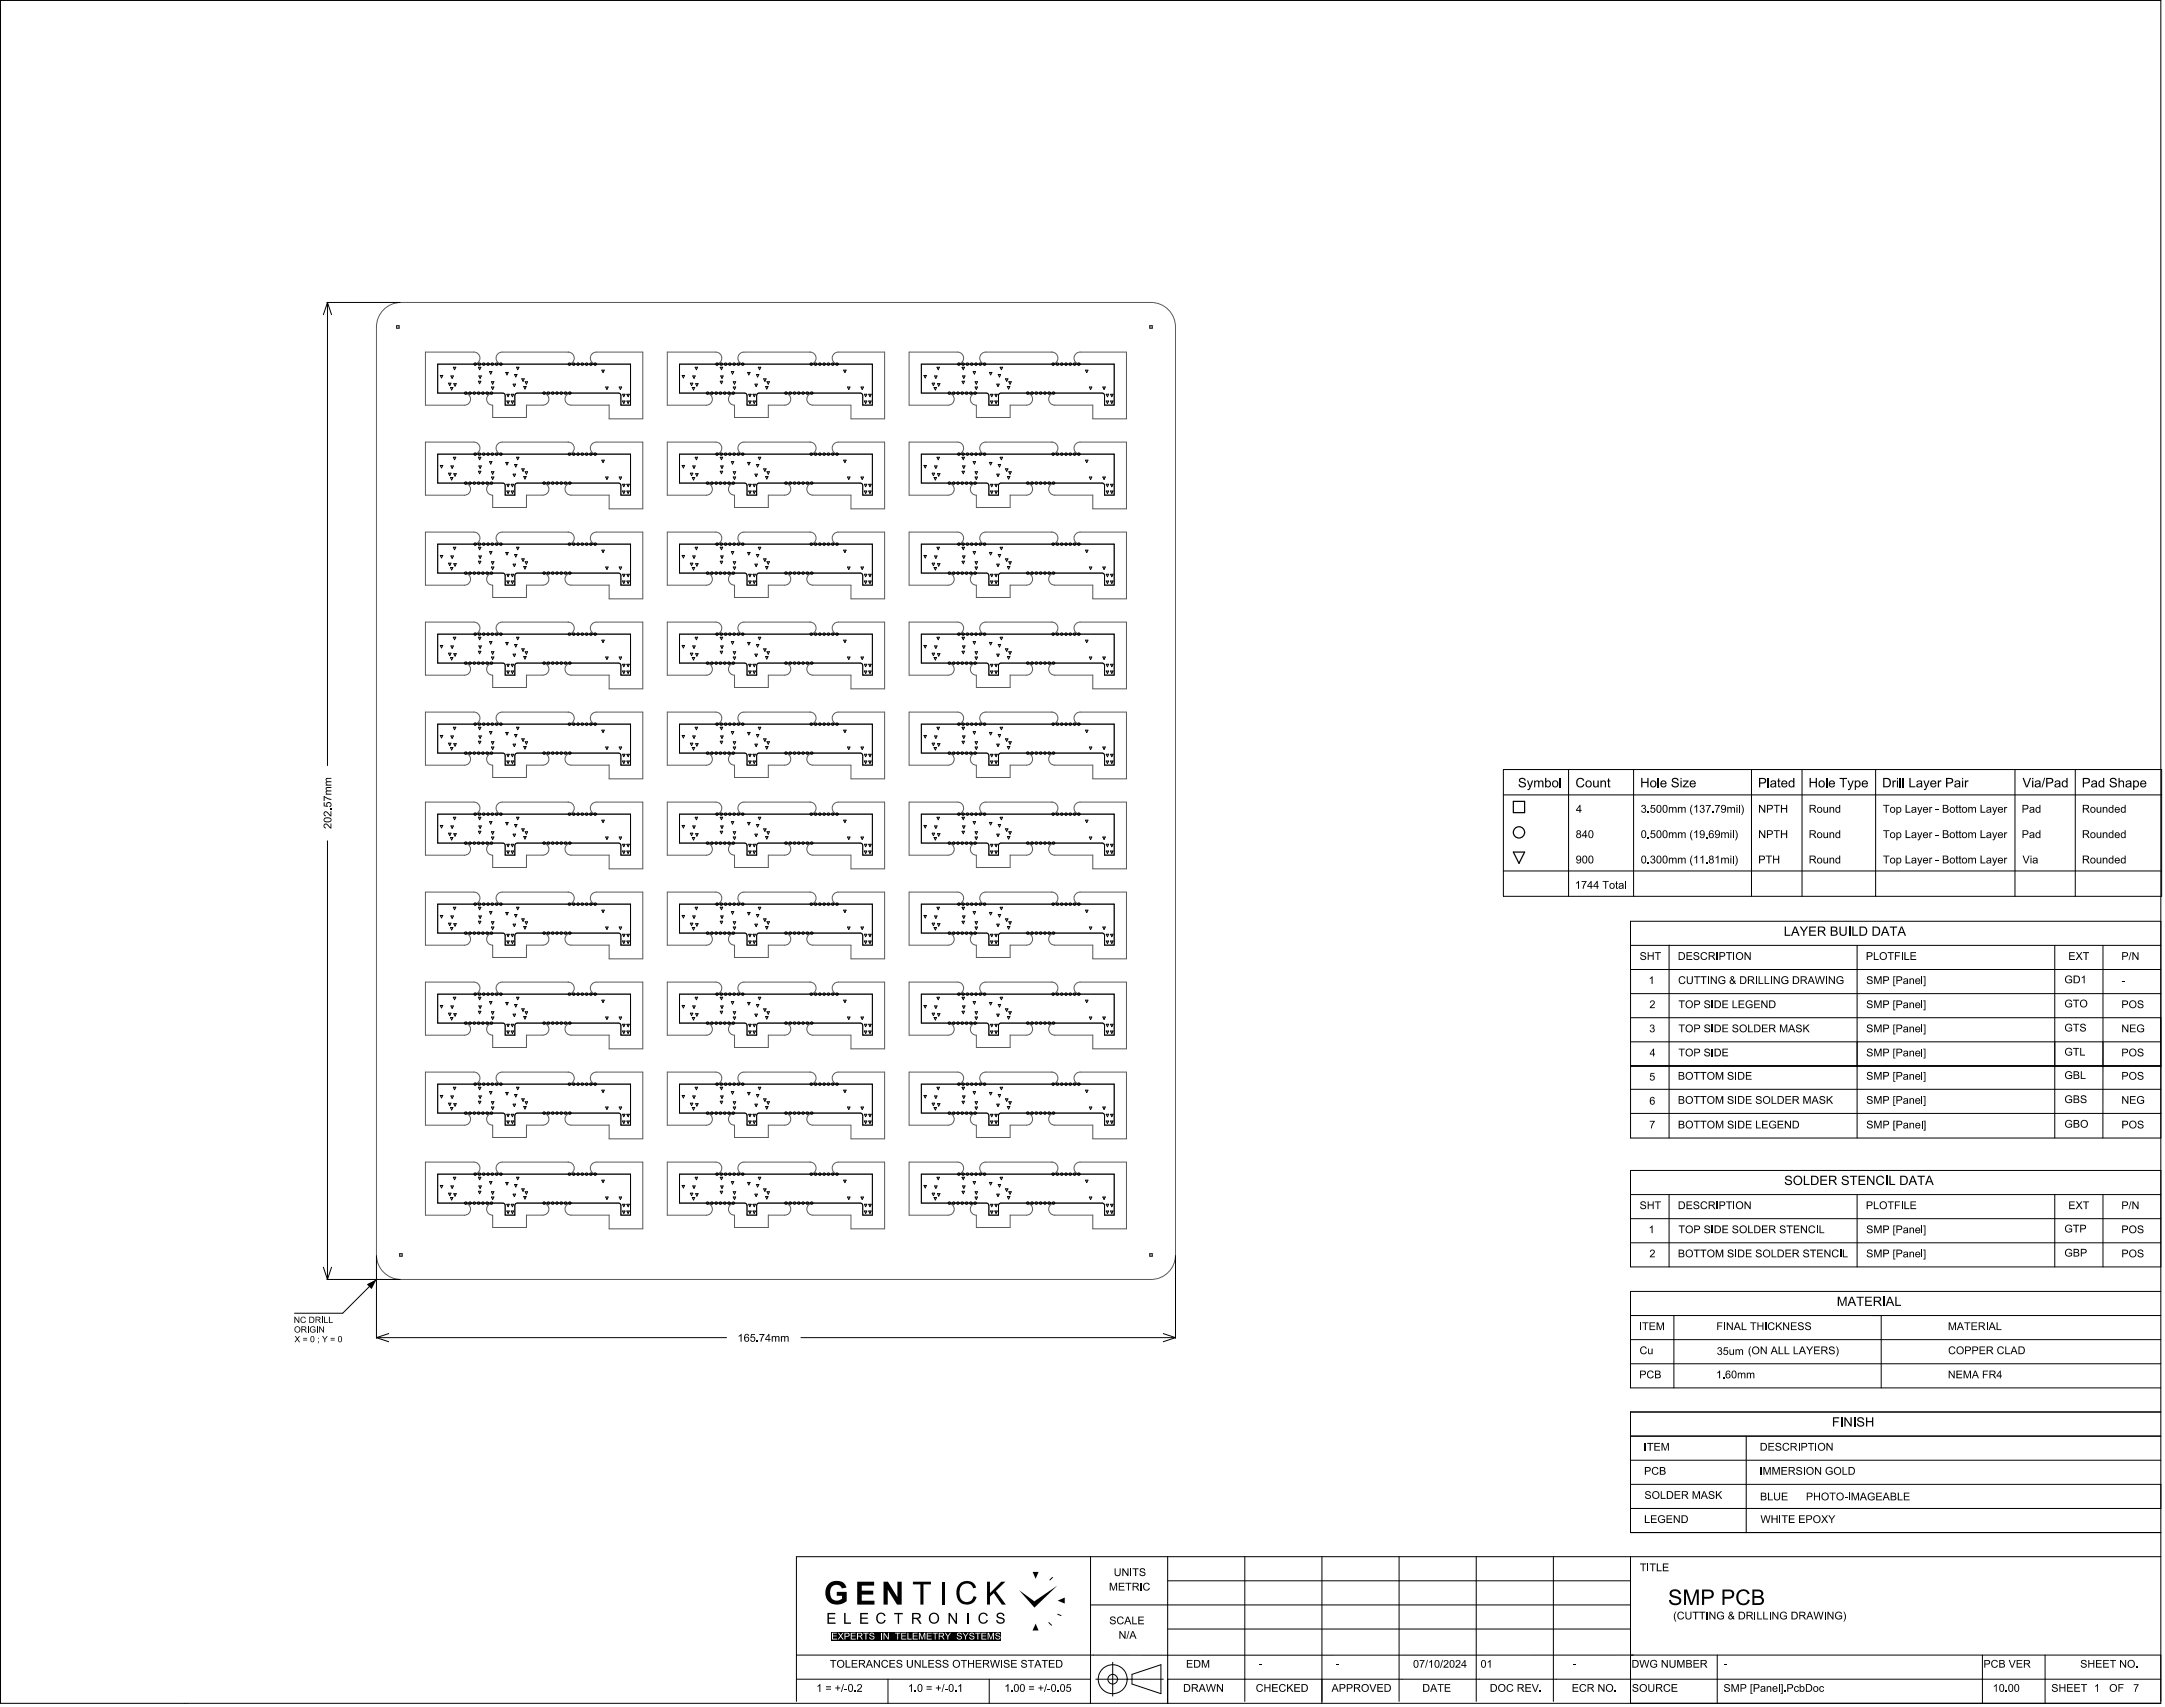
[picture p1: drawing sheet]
<svg xmlns="http://www.w3.org/2000/svg" width="747mm" height="589mm" viewBox="0 0 747 589" stroke-linecap="round" stroke-linejoin="round" font-family="sans-serif">
<g fill="none" stroke="#5a5a5a" stroke-width=".34">
<path d="M132.3 106.8a8.4 8.4 0 0 1 6-2.5h258.7a8.4 8.4 0 0 1 8.5 8.5v320.1a8.4 8.4 0 0 1-8.5 8.4h-258.7a8.4 8.4 0 0 1-8.4-8.4v-320.1a8.4 8.4 0 0 1 2.4-6zM151 125.6h66.5v14.1h-3.3v-3.3l-.3-.6-.6-.2h-34.9l-.6 .2-.2 .6v3.3h-3.3v-3.3l-.3-.6-.6-.2h-22.4zM163.5 125.6a2.08 2.08 0 0 0 2.1-2.1 2.08 2.08 0 0 0-2.1-2.1h-16.7v18.4h13.4a2.08 2.08 0 0 0 2.1-2.1 2.08 2.08 0 0 0-2.1-2.1M187.3 135.6a2.08 2.08 0 0 1 2 2.1 2.08 2.08 0 0 1-2 2h-5.7v4.3h-11.6v-4.2a2.08 2.08 0 0 1-2.1-2.1 2.08 2.08 0 0 1 2.1-2.1M196 121.4h-22.8a2.08 2.08 0 0 0-2.1 2.1 2.08 2.08 0 0 0 2.1 2.1M196 121.4a2.08 2.08 0 0 1 2.1 2.1 2.08 2.08 0 0 1-2.1 2.1M196 121.4v.1M205.7 125.6a2.08 2.08 0 0 1-2-2.1 2.08 2.08 0 0 1 2-2.1h16v23.1h-11.6v-4.8h-13.1a2.08 2.08 0 0 1-2.1-2 2.08 2.08 0 0 1 2.1-2.1M234.4 125.6h66.5v14.1h-3.3v-3.3l-.2-.6-.6-.2h-35l-.5 .2-.3 .6v3.3h-3.3v-3.3l-.3-.6-.5-.2h-22.5zM246.9 125.6a2.08 2.08 0 0 0 2.1-2.1 2.08 2.08 0 0 0-2.1-2.1h-16.7v18.4h13.5a2.08 2.08 0 0 0 2-2.1 2.08 2.08 0 0 0-2-2.1M270.7 135.6a2.08 2.08 0 0 1 2.1 2.1 2.08 2.08 0 0 1-2.1 2h-5.7v4.3h-11.6v-4.2a2.08 2.08 0 0 1-2.1-2.1 2.08 2.08 0 0 1 2.1-2.1M279.4 121.4a2.08 2.08 0 0 1 2.1 2.1 2.08 2.08 0 0 1-2.1 2.1"/>
<path d="M279.4 121.4h-22.8a2.08 2.08 0 0 0-2.1 2.1 2.08 2.08 0 0 0 2.1 2.1M279.4 121.4v.1M289.2 125.6a2.08 2.08 0 0 1-2.1-2.1 2.08 2.08 0 0 1 2.1-2.1h16v23.1h-11.7v-4.8h-13.1a2.08 2.08 0 0 1-2.1-2 2.08 2.08 0 0 1 2.1-2.1M317.8 125.6h66.6v14.1h-3.4v-3.3l-.2-.6-.6-.2h-34.9l-.6 .2-.3 .6 .1 3.3h-3.4v-3.3l-.2-.6-.6-.2h-22.5zM330.3 125.6a2.08 2.08 0 0 0 2.1-2.1 2.08 2.08 0 0 0-2.1-2.1h-16.7v18.4h13.5a2.08 2.08 0 0 0 2.1-2.1 2.08 2.08 0 0 0-2.1-2.1M354.1 135.6a2.08 2.08 0 0 1 2.1 2.1 2.08 2.08 0 0 1-2.1 2h-5.6v4.3h-11.7v-4.2a2.08 2.08 0 0 1-2.1-2.1 2.08 2.08 0 0 1 2.1-2.1M362.9 121.4a2.08 2.08 0 0 1 2 2.1 2.08 2.08 0 0 1-2 2.1M362.9 121.4h-22.9a2.08 2.08 0 0 0-2 2.1 2.08 2.08 0 0 0 2 2.1M362.9 121.4v.1M372.6 125.6a2.08 2.08 0 0 1-2.1-2.1 2.08 2.08 0 0 1 2.1-2.1h16v23.1h-11.6v-4.8h-13.2a2.08 2.08 0 0 1-2.1-2 2.08 2.08 0 0 1 2.1-2.1M151 156.6h66.5v14.2h-3.3v-3.3l-.3-.6-.6-.3h-34.9l-.6 .3-.2 .6v3.3h-3.3v-3.3l-.3-.6-.6-.3h-22.4zM163.5 156.6a2.08 2.08 0 0 0 2.1-2 2.08 2.08 0 0 0-2.1-2.1h-16.7v18.3h13.4a2.08 2.08 0 0 0 2.1-2.1 2.08 2.08 0 0 0-2.1-2.1"/>
<path d="M196 152.5a2.08 2.08 0 0 1 2.1 2.1 2.08 2.08 0 0 1-2.1 2M196 152.5h-22.8a2.08 2.08 0 0 0-2.1 2.1 2.08 2.08 0 0 0 2.1 2M196 152.5h.1M205.7 156.6a2.08 2.08 0 0 1-2-2 2.08 2.08 0 0 1 2-2.1h16v23h-11.6v-4.7h-13.1a2.08 2.08 0 0 1-2.1-2.1 2.08 2.08 0 0 1 2.1-2.1M234.4 156.6h66.5v14.2h-3.3v-3.3l-.2-.6-.6-.3h-35l-.5 .3-.3 .6v3.3h-3.3v-3.3l-.3-.6-.5-.3h-22.5zM246.9 156.6a2.08 2.08 0 0 0 2.1-2 2.08 2.08 0 0 0-2.1-2.1h-16.7v18.3h13.5a2.08 2.08 0 0 0 2-2.1 2.08 2.08 0 0 0-2-2.1M279.4 152.5h-22.8a2.08 2.08 0 0 0-2.1 2.1 2.08 2.08 0 0 0 2.1 2M279.4 152.5a2.08 2.08 0 0 1 2.1 2.1 2.08 2.08 0 0 1-2.1 2M279.4 152.5h.1M289.2 156.6a2.08 2.08 0 0 1-2.1-2 2.08 2.08 0 0 1 2.1-2.1h16v23h-11.7v-4.7h-13.1a2.08 2.08 0 0 1-2.1-2.1 2.08 2.08 0 0 1 2.1-2.1M317.8 156.6h66.6v14.2h-3.4v-3.3l-.2-.6-.6-.3h-34.9l-.6 .3-.3 .6 .1 3.3h-3.4v-3.3l-.2-.6-.6-.3h-22.5zM330.3 156.6a2.08 2.08 0 0 0 2.1-2 2.08 2.08 0 0 0-2.1-2.1h-16.7v18.3h13.5a2.08 2.08 0 0 0 2.1-2.1 2.08 2.08 0 0 0-2.1-2.1"/>
<path d="M362.9 152.5h-22.9a2.08 2.08 0 0 0-2 2.1 2.08 2.08 0 0 0 2 2M362.9 152.5a2.08 2.08 0 0 1 2 2.1 2.08 2.08 0 0 1-2 2M362.9 152.5h.1M372.6 156.6a2.08 2.08 0 0 1-2.1-2 2.08 2.08 0 0 1 2.1-2.1h16v23h-11.6v-4.7h-13.2a2.08 2.08 0 0 1-2.1-2.1 2.08 2.08 0 0 1 2.1-2.1M187.3 166.6a2.08 2.08 0 0 1 2 2.1 2.08 2.08 0 0 1-2 2.1h-5.7v4.2h-11.6v-4.2a2.08 2.08 0 0 1-2.1-2.1 2.08 2.08 0 0 1 2.1-2.1M270.7 166.6a2.08 2.08 0 0 1 2.1 2.1 2.08 2.08 0 0 1-2.1 2.1h-5.7v4.2h-11.6v-4.2a2.08 2.08 0 0 1-2.1-2.1 2.08 2.08 0 0 1 2.1-2.1M354.1 166.6a2.08 2.08 0 0 1 2.1 2.1 2.08 2.08 0 0 1-2.1 2.1h-5.6v4.2h-11.7v-4.2a2.08 2.08 0 0 1-2.1-2.1 2.08 2.08 0 0 1 2.1-2.1M151 187.7h66.5v14.1h-3.3v-3.3l-.3-.6-.6-.2h-34.9l-.6 .2-.2 .6v3.3h-3.3v-3.3l-.3-.6-.6-.2h-22.4zM163.5 187.7a2.08 2.08 0 0 0 2.1-2.1 2.08 2.08 0 0 0-2.1-2.1h-16.7v18.3h13.4a2.08 2.08 0 0 0 2.1-2 2.08 2.08 0 0 0-2.1-2.1M187.3 197.7a2.08 2.08 0 0 1 2 2.1 2.08 2.08 0 0 1-2 2h-5.7v4.3h-11.6v-4.3a2.08 2.08 0 0 1-2.1-2 2.08 2.08 0 0 1 2.1-2.1M196 183.5a2.08 2.08 0 0 1 2.1 2.1 2.08 2.08 0 0 1-2.1 2.1M196 183.5h-22.8a2.08 2.08 0 0 0-2.1 2.1 2.08 2.08 0 0 0 2.1 2.1"/>
<path d="M196 183.5v.1M205.7 187.7a2.08 2.08 0 0 1-2-2.1 2.08 2.08 0 0 1 2-2.1h16v23.1h-11.6v-4.8h-13.1a2.08 2.08 0 0 1-2.1-2 2.08 2.08 0 0 1 2.1-2.1M234.4 187.7h66.5v14.1h-3.3v-3.3l-.2-.6-.6-.2h-35l-.5 .2-.3 .6v3.3h-3.3v-3.3l-.3-.6-.5-.2h-22.5zM246.9 187.7a2.08 2.08 0 0 0 2.1-2.1 2.08 2.08 0 0 0-2.1-2.1h-16.7v18.3h13.5a2.08 2.08 0 0 0 2-2 2.08 2.08 0 0 0-2-2.1M270.7 197.7a2.08 2.08 0 0 1 2.1 2.1 2.08 2.08 0 0 1-2.1 2h-5.7v4.3h-11.6v-4.3a2.08 2.08 0 0 1-2.1-2 2.08 2.08 0 0 1 2.1-2.1M279.4 183.5h-22.8a2.08 2.08 0 0 0-2.1 2.1 2.08 2.08 0 0 0 2.1 2.1M279.4 183.5a2.08 2.08 0 0 1 2.1 2.1 2.08 2.08 0 0 1-2.1 2.1M279.4 183.5v.1M289.2 187.7a2.08 2.08 0 0 1-2.1-2.1 2.08 2.08 0 0 1 2.1-2.1h16v23.1h-11.7v-4.8h-13.1a2.08 2.08 0 0 1-2.1-2 2.08 2.08 0 0 1 2.1-2.1M317.8 187.7h66.6v14.1h-3.4v-3.3l-.2-.6-.6-.2h-34.9l-.6 .2-.3 .6 .1 3.3h-3.4v-3.3l-.2-.6-.6-.2h-22.5zM330.3 187.7a2.08 2.08 0 0 0 2.1-2.1 2.08 2.08 0 0 0-2.1-2.1h-16.7v18.3h13.5a2.08 2.08 0 0 0 2.1-2 2.08 2.08 0 0 0-2.1-2.1M354.1 197.7a2.08 2.08 0 0 1 2.1 2.1 2.08 2.08 0 0 1-2.1 2h-5.6v4.3h-11.7v-4.3a2.08 2.08 0 0 1-2.1-2 2.08 2.08 0 0 1 2.1-2.1"/>
<path d="M362.9 183.5h-22.9a2.08 2.08 0 0 0-2 2.1 2.08 2.08 0 0 0 2 2.1M362.9 183.5a2.08 2.08 0 0 1 2 2.1 2.08 2.08 0 0 1-2 2.1M362.9 183.5v.1M372.6 187.7a2.08 2.08 0 0 1-2.1-2.1 2.08 2.08 0 0 1 2.1-2.1h16v23.1h-11.6v-4.8h-13.2a2.08 2.08 0 0 1-2.1-2 2.08 2.08 0 0 1 2.1-2.1M151 218.7h66.5v14.2h-3.3v-3.4l-.3-.5-.6-.3h-34.9l-.6 .3-.2 .5v3.4h-3.3v-3.4l-.3-.5-.6-.3h-22.4zM163.5 218.7a2.08 2.08 0 0 0 2.1-2 2.08 2.08 0 0 0-2.1-2.1h-16.7v18.3h13.4a2.08 2.08 0 0 0 2.1-2.1 2.08 2.08 0 0 0-2.1-2.1M196 214.6a2.08 2.08 0 0 1 2.1 2.1 2.08 2.08 0 0 1-2.1 2M196 214.6h-22.8a2.08 2.08 0 0 0-2.1 2.1 2.08 2.08 0 0 0 2.1 2M196 214.6h.1M205.7 218.7a2.08 2.08 0 0 1-2-2 2.08 2.08 0 0 1 2-2.1h16v23h-11.6v-4.7h-13.1a2.08 2.08 0 0 1-2.1-2.1 2.08 2.08 0 0 1 2.1-2.1M234.4 218.7h66.5v14.2h-3.3v-3.4l-.2-.5-.6-.3h-35l-.5 .3-.3 .5v3.4h-3.3v-3.4l-.3-.5-.5-.3h-22.5zM246.9 218.7a2.08 2.08 0 0 0 2.1-2 2.08 2.08 0 0 0-2.1-2.1h-16.7v18.3h13.5a2.08 2.08 0 0 0 2-2.1 2.08 2.08 0 0 0-2-2.1"/>
<path d="M279.4 214.6h-22.8a2.08 2.08 0 0 0-2.1 2.1 2.08 2.08 0 0 0 2.1 2M279.4 214.6a2.08 2.08 0 0 1 2.1 2.1 2.08 2.08 0 0 1-2.1 2M279.4 214.6h.1M289.2 218.7a2.08 2.08 0 0 1-2.1-2 2.08 2.08 0 0 1 2.1-2.1h16v23h-11.7v-4.7h-13.1a2.08 2.08 0 0 1-2.1-2.1 2.08 2.08 0 0 1 2.1-2.1M317.8 218.7h66.6v14.2h-3.4v-3.4l-.2-.5-.6-.3h-34.9l-.6 .3-.3 .5 .1 3.4h-3.4v-3.4l-.2-.5-.6-.3h-22.5zM330.3 218.7a2.08 2.08 0 0 0 2.1-2 2.08 2.08 0 0 0-2.1-2.1h-16.7v18.3h13.5a2.08 2.08 0 0 0 2.1-2.1 2.08 2.08 0 0 0-2.1-2.1M362.9 214.6h-22.9a2.08 2.08 0 0 0-2 2.1 2.08 2.08 0 0 0 2 2M362.9 214.6a2.08 2.08 0 0 1 2 2.1 2.08 2.08 0 0 1-2 2M362.9 214.6h.1M372.6 218.7a2.08 2.08 0 0 1-2.1-2 2.08 2.08 0 0 1 2.1-2.1h16v23h-11.6v-4.7h-13.2a2.08 2.08 0 0 1-2.1-2.1 2.08 2.08 0 0 1 2.1-2.1M187.3 228.7a2.08 2.08 0 0 1 2 2.1 2.08 2.08 0 0 1-2 2.1h-5.7v4.2h-11.6v-4.2a2.08 2.08 0 0 1-2.1-2.1 2.08 2.08 0 0 1 2.1-2.1M270.7 228.7a2.08 2.08 0 0 1 2.1 2.1 2.08 2.08 0 0 1-2.1 2.1h-5.7v4.2h-11.6v-4.2a2.08 2.08 0 0 1-2.1-2.1 2.08 2.08 0 0 1 2.1-2.1"/>
<path d="M354.1 228.7a2.08 2.08 0 0 1 2.1 2.1 2.08 2.08 0 0 1-2.1 2.1h-5.6v4.2h-11.7v-4.2a2.08 2.08 0 0 1-2.1-2.1 2.08 2.08 0 0 1 2.1-2.1M151 249.8h66.5v14.1h-3.3v-3.3l-.3-.6-.6-.2h-34.9l-.6 .2-.2 .6v3.3h-3.3v-3.3l-.3-.6-.6-.2h-22.4zM163.5 249.8a2.08 2.08 0 0 0 2.1-2.1 2.08 2.08 0 0 0-2.1-2.1h-16.7v18.3h13.4a2.08 2.08 0 0 0 2.1-2 2.08 2.08 0 0 0-2.1-2.1M187.3 259.8a2.08 2.08 0 0 1 2 2 2.08 2.08 0 0 1-2 2.1h-5.7v4.3h-11.6v-4.3a2.08 2.08 0 0 1-2.1-2 2.08 2.08 0 0 1 2.1-2.1M196 245.6a2.08 2.08 0 0 1 2.1 2.1 2.08 2.08 0 0 1-2.1 2.1M196 245.6h-22.8a2.08 2.08 0 0 0-2.1 2.1 2.08 2.08 0 0 0 2.1 2.1M196 245.6v.1M205.7 249.8a2.08 2.08 0 0 1-2-2.1 2.08 2.08 0 0 1 2-2.1h16v23h-11.6v-4.7h-13.1a2.08 2.08 0 0 1-2.1-2.1 2.08 2.08 0 0 1 2.1-2M234.4 249.8h66.5v14.1h-3.3v-3.3l-.2-.6-.6-.2h-35l-.5 .2-.3 .6v3.3h-3.3v-3.3l-.3-.6-.5-.2h-22.5zM246.9 249.8a2.08 2.08 0 0 0 2.1-2.1 2.08 2.08 0 0 0-2.1-2.1h-16.7v18.3h13.5a2.08 2.08 0 0 0 2-2 2.08 2.08 0 0 0-2-2.1M270.7 259.8a2.08 2.08 0 0 1 2.1 2 2.08 2.08 0 0 1-2.1 2.1h-5.7v4.3h-11.6v-4.3a2.08 2.08 0 0 1-2.1-2 2.08 2.08 0 0 1 2.1-2.1M279.4 245.6h-22.8a2.08 2.08 0 0 0-2.1 2.1 2.08 2.08 0 0 0 2.1 2.1"/>
<path d="M279.4 245.6a2.08 2.08 0 0 1 2.1 2.1 2.08 2.08 0 0 1-2.1 2.1M279.4 245.6v.1M289.2 249.8a2.08 2.08 0 0 1-2.1-2.1 2.08 2.08 0 0 1 2.1-2.1h16v23h-11.7v-4.7h-13.1a2.08 2.08 0 0 1-2.1-2.1 2.08 2.08 0 0 1 2.1-2M317.8 249.8h66.6v14.1h-3.4v-3.3l-.2-.6-.6-.2h-34.9l-.6 .2-.3 .6 .1 3.3h-3.4v-3.3l-.2-.6-.6-.2h-22.5zM330.3 249.8a2.08 2.08 0 0 0 2.1-2.1 2.08 2.08 0 0 0-2.1-2.1h-16.7v18.3h13.5a2.08 2.08 0 0 0 2.1-2 2.08 2.08 0 0 0-2.1-2.1M354.1 259.8a2.08 2.08 0 0 1 2.1 2 2.08 2.08 0 0 1-2.1 2.1h-5.6v4.3h-11.7v-4.3a2.08 2.08 0 0 1-2.1-2 2.08 2.08 0 0 1 2.1-2.1M362.9 245.6h-22.9a2.08 2.08 0 0 0-2 2.1 2.08 2.08 0 0 0 2 2.1M362.9 245.6a2.08 2.08 0 0 1 2 2.1 2.08 2.08 0 0 1-2 2.1M362.9 245.6v.1M372.6 249.8a2.08 2.08 0 0 1-2.1-2.1 2.08 2.08 0 0 1 2.1-2.1h16v23h-11.6v-4.7h-13.2a2.08 2.08 0 0 1-2.1-2.1 2.08 2.08 0 0 1 2.1-2M196 276.7a2.08 2.08 0 0 1 2.1 2 2.08 2.08 0 0 1-2.1 2.1M196 276.7h-22.8a2.08 2.08 0 0 0-2.1 2 2.08 2.08 0 0 0 2.1 2.1"/>
<path d="M196 276.7h.1M279.4 276.7h-22.8a2.08 2.08 0 0 0-2.1 2 2.08 2.08 0 0 0 2.1 2.1M279.4 276.7a2.08 2.08 0 0 1 2.1 2 2.08 2.08 0 0 1-2.1 2.1M279.4 276.7h.1M362.9 276.7h-22.9a2.08 2.08 0 0 0-2 2 2.08 2.08 0 0 0 2 2.1M362.9 276.7a2.08 2.08 0 0 1 2 2 2.08 2.08 0 0 1-2 2.1M362.9 276.7h.1M151 280.8h66.5v14.2h-3.3v-3.4l-.3-.6-.6-.2h-34.9l-.6 .2-.2 .6v3.4h-3.3v-3.4l-.3-.6-.6-.2h-22.4zM163.5 280.8a2.08 2.08 0 0 0 2.1-2.1 2.08 2.08 0 0 0-2.1-2h-16.7v18.3h13.4a2.08 2.08 0 0 0 2.1-2.1 2.08 2.08 0 0 0-2.1-2.1M187.3 290.8a2.08 2.08 0 0 1 2 2.1 2.08 2.08 0 0 1-2 2.1h-5.7v4.2h-11.6v-4.2a2.08 2.08 0 0 1-2.1-2.1 2.08 2.08 0 0 1 2.1-2.1M205.7 280.8a2.08 2.08 0 0 1-2-2.1 2.08 2.08 0 0 1 2-2h16v23h-11.6v-4.7h-13.1a2.08 2.08 0 0 1-2.1-2.1 2.08 2.08 0 0 1 2.1-2.1M234.4 280.8h66.5v14.2h-3.3v-3.4l-.2-.6-.6-.2h-35l-.5 .2-.3 .6v3.4h-3.3v-3.4l-.3-.6-.5-.2h-22.5z"/>
<path d="M246.9 280.8a2.08 2.08 0 0 0 2.1-2.1 2.08 2.08 0 0 0-2.1-2h-16.7v18.3h13.5a2.08 2.08 0 0 0 2-2.1 2.08 2.08 0 0 0-2-2.1M270.7 290.8a2.08 2.08 0 0 1 2.1 2.1 2.08 2.08 0 0 1-2.1 2.1h-5.7v4.2h-11.6v-4.2a2.08 2.08 0 0 1-2.1-2.1 2.08 2.08 0 0 1 2.1-2.1M289.2 280.8a2.08 2.08 0 0 1-2.1-2.1 2.08 2.08 0 0 1 2.1-2h16v23h-11.7v-4.7h-13.1a2.08 2.08 0 0 1-2.1-2.1 2.08 2.08 0 0 1 2.1-2.1M317.8 280.8h66.6v14.2h-3.4v-3.4l-.2-.6-.6-.2h-34.9l-.6 .2-.3 .6 .1 3.4h-3.4v-3.4l-.2-.6-.6-.2h-22.5zM330.3 280.8a2.08 2.08 0 0 0 2.1-2.1 2.08 2.08 0 0 0-2.1-2h-16.7v18.3h13.5a2.08 2.08 0 0 0 2.1-2.1 2.08 2.08 0 0 0-2.1-2.1M354.1 290.8a2.08 2.08 0 0 1 2.1 2.1 2.08 2.08 0 0 1-2.1 2.1h-5.6v4.2h-11.7v-4.2a2.08 2.08 0 0 1-2.1-2.1 2.08 2.08 0 0 1 2.1-2.1M372.6 280.8a2.08 2.08 0 0 1-2.1-2.1 2.08 2.08 0 0 1 2.1-2h16v23h-11.6v-4.7h-13.2a2.08 2.08 0 0 1-2.1-2.1 2.08 2.08 0 0 1 2.1-2.1M151 311.9h66.5v14.1h-3.3v-3.3l-.3-.6-.6-.3h-34.9l-.6 .3-.2 .6v3.3h-3.3v-3.3l-.3-.6-.6-.3h-22.4zM163.5 311.9a2.08 2.08 0 0 0 2.1-2.1 2.08 2.08 0 0 0-2.1-2.1h-16.7v18.3h13.4a2.08 2.08 0 0 0 2.1-2.1 2.08 2.08 0 0 0-2.1-2M196 307.7a2.08 2.08 0 0 1 2.1 2.1 2.08 2.08 0 0 1-2.1 2.1M196 307.7h-22.8a2.08 2.08 0 0 0-2.1 2.1 2.08 2.08 0 0 0 2.1 2.1M196 307.7h.1"/>
<path d="M205.7 311.9a2.08 2.08 0 0 1-2-2.1 2.08 2.08 0 0 1 2-2.1h16v23h-11.6v-4.7h-13.1a2.08 2.08 0 0 1-2.1-2.1 2.08 2.08 0 0 1 2.1-2.1M234.4 311.9h66.5v14.1h-3.3v-3.3l-.2-.6-.6-.3h-35l-.5 .3-.3 .6v3.3h-3.3v-3.3l-.3-.6-.5-.3h-22.5zM246.9 311.9a2.08 2.08 0 0 0 2.1-2.1 2.08 2.08 0 0 0-2.1-2.1h-16.7v18.3h13.5a2.08 2.08 0 0 0 2-2.1 2.08 2.08 0 0 0-2-2M279.4 307.7h-22.8a2.08 2.08 0 0 0-2.1 2.1 2.08 2.08 0 0 0 2.1 2.1M279.4 307.7a2.08 2.08 0 0 1 2.1 2.1 2.08 2.08 0 0 1-2.1 2.1M279.4 307.7h.1M289.2 311.9a2.08 2.08 0 0 1-2.1-2.1 2.08 2.08 0 0 1 2.1-2.1h16v23h-11.7v-4.7h-13.1a2.08 2.08 0 0 1-2.1-2.1 2.08 2.08 0 0 1 2.1-2.1M317.8 311.9h66.6v14.1h-3.4v-3.3l-.2-.6-.6-.3h-34.9l-.6 .3-.3 .6 .1 3.3h-3.4v-3.3l-.2-.6-.6-.3h-22.5zM330.3 311.9a2.08 2.08 0 0 0 2.1-2.1 2.08 2.08 0 0 0-2.1-2.1h-16.7v18.3h13.5a2.08 2.08 0 0 0 2.1-2.1 2.08 2.08 0 0 0-2.1-2M362.9 307.7h-22.9a2.08 2.08 0 0 0-2 2.1 2.08 2.08 0 0 0 2 2.1M362.9 307.7a2.08 2.08 0 0 1 2 2.1 2.08 2.08 0 0 1-2 2.1M362.9 307.7h.1"/>
<path d="M372.6 311.9a2.08 2.08 0 0 1-2.1-2.1 2.08 2.08 0 0 1 2.1-2.1h16v23h-11.6v-4.7h-13.2a2.08 2.08 0 0 1-2.1-2.1 2.08 2.08 0 0 1 2.1-2.1M187.3 321.8a2.08 2.08 0 0 1 2 2.1 2.08 2.08 0 0 1-2 2.1h-5.7v4.3h-11.6v-4.3a2.08 2.08 0 0 1-2.1-2.1 2.08 2.08 0 0 1 2.1-2M196 338.7h-22.8a2.08 2.08 0 0 0-2.1 2.1 2.08 2.08 0 0 0 2.1 2.1M196 338.7a2.08 2.08 0 0 1 2.1 2.1 2.08 2.08 0 0 1-2.1 2.1M196 338.7v.1M270.7 321.8a2.08 2.08 0 0 1 2.1 2.1 2.08 2.08 0 0 1-2.1 2.1h-5.7v4.3h-11.6v-4.3a2.08 2.08 0 0 1-2.1-2.1 2.08 2.08 0 0 1 2.1-2M279.4 338.7a2.08 2.08 0 0 1 2.1 2.1 2.08 2.08 0 0 1-2.1 2.1M279.4 338.7h-22.8a2.08 2.08 0 0 0-2.1 2.1 2.08 2.08 0 0 0 2.1 2.1M279.4 338.7v.1M354.1 321.8a2.08 2.08 0 0 1 2.1 2.1 2.08 2.08 0 0 1-2.1 2.1h-5.6v4.3h-11.7v-4.3a2.08 2.08 0 0 1-2.1-2.1 2.08 2.08 0 0 1 2.1-2M362.9 338.7a2.08 2.08 0 0 1 2 2.1 2.08 2.08 0 0 1-2 2.1M362.9 338.7h-22.9a2.08 2.08 0 0 0-2 2.1 2.08 2.08 0 0 0 2 2.1"/>
<path d="M362.9 338.7v.1M151 342.9h66.5v14.1h-3.3v-3.3l-.3-.6-.6-.2h-34.9l-.6 .2-.2 .6v3.3h-3.3v-3.3l-.3-.6-.6-.2h-22.4zM163.5 342.9a2.08 2.08 0 0 0 2.1-2.1 2.08 2.08 0 0 0-2.1-2.1h-16.7v18.4h13.4a2.08 2.08 0 0 0 2.1-2.1 2.08 2.08 0 0 0-2.1-2.1M187.3 352.9a2.08 2.08 0 0 1 2 2.1 2.08 2.08 0 0 1-2 2h-5.7v4.3h-11.6v-4.2a2.08 2.08 0 0 1-2.1-2.1 2.08 2.08 0 0 1 2.1-2.1M205.7 342.9a2.08 2.08 0 0 1-2-2.1 2.08 2.08 0 0 1 2-2.1h16v23.1h-11.6v-4.8h-13.1a2.08 2.08 0 0 1-2.1-2 2.08 2.08 0 0 1 2.1-2.1M234.4 342.9h66.5v14.1h-3.3v-3.3l-.2-.6-.6-.2h-35l-.5 .2-.3 .6v3.3h-3.3v-3.3l-.3-.6-.5-.2h-22.5zM246.9 342.9a2.08 2.08 0 0 0 2.1-2.1 2.08 2.08 0 0 0-2.1-2.1h-16.7v18.4h13.5a2.08 2.08 0 0 0 2-2.1 2.08 2.08 0 0 0-2-2.1M270.7 352.9a2.08 2.08 0 0 1 2.1 2.1 2.08 2.08 0 0 1-2.1 2h-5.7v4.3h-11.6v-4.2a2.08 2.08 0 0 1-2.1-2.1 2.08 2.08 0 0 1 2.1-2.1M289.2 342.9a2.08 2.08 0 0 1-2.1-2.1 2.08 2.08 0 0 1 2.1-2.1h16v23.1h-11.7v-4.8h-13.1a2.08 2.08 0 0 1-2.1-2 2.08 2.08 0 0 1 2.1-2.1M317.8 342.9h66.6v14.1h-3.4v-3.3l-.2-.6-.6-.2h-34.9l-.6 .2-.3 .6 .1 3.3h-3.4v-3.3l-.2-.6-.6-.2h-22.5zM330.3 342.9a2.08 2.08 0 0 0 2.1-2.1 2.08 2.08 0 0 0-2.1-2.1h-16.7v18.4h13.5a2.08 2.08 0 0 0 2.1-2.1 2.08 2.08 0 0 0-2.1-2.1M354.1 352.9a2.08 2.08 0 0 1 2.1 2.1 2.08 2.08 0 0 1-2.1 2h-5.6v4.3h-11.7v-4.2a2.08 2.08 0 0 1-2.1-2.1 2.08 2.08 0 0 1 2.1-2.1"/>
<path d="M372.6 342.9a2.08 2.08 0 0 1-2.1-2.1 2.08 2.08 0 0 1 2.1-2.1h16v23.1h-11.6v-4.8h-13.2a2.08 2.08 0 0 1-2.1-2 2.08 2.08 0 0 1 2.1-2.1M151 373.9h66.5v14.2h-3.3v-3.3l-.3-.6-.6-.3h-34.9l-.6 .3-.2 .6v3.3h-3.3v-3.3l-.3-.6-.6-.3h-22.4zM163.5 373.9a2.08 2.08 0 0 0 2.1-2 2.08 2.08 0 0 0-2.1-2.1h-16.7v18.3h13.4a2.08 2.08 0 0 0 2.1-2.1 2.08 2.08 0 0 0-2.1-2.1M196 369.8h-22.8a2.08 2.08 0 0 0-2.1 2.1 2.08 2.08 0 0 0 2.1 2M196 369.8a2.08 2.08 0 0 1 2.1 2.1 2.08 2.08 0 0 1-2.1 2M196 369.8h.1M205.7 373.9a2.08 2.08 0 0 1-2-2 2.08 2.08 0 0 1 2-2.1h16v23h-11.6v-4.7h-13.1a2.08 2.08 0 0 1-2.1-2.1 2.08 2.08 0 0 1 2.1-2.1M234.4 373.9h66.5v14.2h-3.3v-3.3l-.2-.6-.6-.3h-35l-.5 .3-.3 .6v3.3h-3.3v-3.3l-.3-.6-.5-.3h-22.5zM246.9 373.9a2.08 2.08 0 0 0 2.1-2 2.08 2.08 0 0 0-2.1-2.1h-16.7v18.3h13.5a2.08 2.08 0 0 0 2-2.1 2.08 2.08 0 0 0-2-2.1M279.4 369.8a2.08 2.08 0 0 1 2.1 2.1 2.08 2.08 0 0 1-2.1 2M279.4 369.8h-22.8a2.08 2.08 0 0 0-2.1 2.1 2.08 2.08 0 0 0 2.1 2M279.4 369.8h.1"/>
<path d="M289.2 373.9a2.08 2.08 0 0 1-2.1-2 2.08 2.08 0 0 1 2.1-2.1h16v23h-11.7v-4.7h-13.1a2.08 2.08 0 0 1-2.1-2.1 2.08 2.08 0 0 1 2.1-2.1M317.8 373.9h66.6v14.2h-3.4v-3.3l-.2-.6-.6-.3h-34.9l-.6 .3-.3 .6 .1 3.3h-3.4v-3.3l-.2-.6-.6-.3h-22.5zM330.3 373.9a2.08 2.08 0 0 0 2.1-2 2.08 2.08 0 0 0-2.1-2.1h-16.7v18.3h13.5a2.08 2.08 0 0 0 2.1-2.1 2.08 2.08 0 0 0-2.1-2.1M362.9 369.8a2.08 2.08 0 0 1 2 2.1 2.08 2.08 0 0 1-2 2M362.9 369.8h-22.9a2.08 2.08 0 0 0-2 2.1 2.08 2.08 0 0 0 2 2M362.9 369.8h.1M372.6 373.9a2.08 2.08 0 0 1-2.1-2 2.08 2.08 0 0 1 2.1-2.1h16v23h-11.6v-4.7h-13.2a2.08 2.08 0 0 1-2.1-2.1 2.08 2.08 0 0 1 2.1-2.1M187.3 383.9a2.08 2.08 0 0 1 2 2.1 2.08 2.08 0 0 1-2 2.1h-5.7v4.2h-11.6v-4.2a2.08 2.08 0 0 1-2.1-2.1 2.08 2.08 0 0 1 2.1-2.1M270.7 383.9a2.08 2.08 0 0 1 2.1 2.1 2.08 2.08 0 0 1-2.1 2.1h-5.7v4.2h-11.6v-4.2a2.08 2.08 0 0 1-2.1-2.1 2.08 2.08 0 0 1 2.1-2.1M354.1 383.9a2.08 2.08 0 0 1 2.1 2.1 2.08 2.08 0 0 1-2.1 2.1h-5.6v4.2h-11.7v-4.2a2.08 2.08 0 0 1-2.1-2.1 2.08 2.08 0 0 1 2.1-2.1M151 405h66.5v14.1h-3.3v-3.3l-.3-.6-.6-.2h-34.9l-.6 .2-.2 .6v3.3h-3.3v-3.3l-.3-.6-.6-.2h-22.4zM163.5 405a2.08 2.08 0 0 0 2.1-2.1 2.08 2.08 0 0 0-2.1-2.1h-16.7v18.3h13.4a2.08 2.08 0 0 0 2.1-2 2.08 2.08 0 0 0-2.1-2.1"/>
<path d="M187.3 415a2.08 2.08 0 0 1 2 2.1 2.08 2.08 0 0 1-2 2h-5.7v4.3h-11.6v-4.3a2.08 2.08 0 0 1-2.1-2 2.08 2.08 0 0 1 2.1-2.1M196 400.8h-22.8a2.08 2.08 0 0 0-2.1 2.1 2.08 2.08 0 0 0 2.1 2.1M196 400.8a2.08 2.08 0 0 1 2.1 2.1 2.08 2.08 0 0 1-2.1 2.1M196 400.8v.1M205.7 405a2.08 2.08 0 0 1-2-2.1 2.08 2.08 0 0 1 2-2.1h16v23.1h-11.6v-4.8h-13.1a2.08 2.08 0 0 1-2.1-2 2.08 2.08 0 0 1 2.1-2.1M234.4 405h66.5v14.1h-3.3v-3.3l-.2-.6-.6-.2h-35l-.5 .2-.3 .6v3.3h-3.3v-3.3l-.3-.6-.5-.2h-22.5zM246.9 405a2.08 2.08 0 0 0 2.1-2.1 2.08 2.08 0 0 0-2.1-2.1h-16.7v18.3h13.5a2.08 2.08 0 0 0 2-2 2.08 2.08 0 0 0-2-2.1M270.7 415a2.08 2.08 0 0 1 2.1 2.1 2.08 2.08 0 0 1-2.1 2h-5.7v4.3h-11.6v-4.3a2.08 2.08 0 0 1-2.1-2 2.08 2.08 0 0 1 2.1-2.1M279.4 400.8a2.08 2.08 0 0 1 2.1 2.1 2.08 2.08 0 0 1-2.1 2.1M279.4 400.8h-22.8a2.08 2.08 0 0 0-2.1 2.1 2.08 2.08 0 0 0 2.1 2.1M279.4 400.8v.1M289.2 405a2.08 2.08 0 0 1-2.1-2.1 2.08 2.08 0 0 1 2.1-2.1h16v23.1h-11.7v-4.8h-13.1a2.08 2.08 0 0 1-2.1-2 2.08 2.08 0 0 1 2.1-2.1"/>
<path d="M317.8 405h66.6v14.1h-3.4v-3.3l-.2-.6-.6-.2h-34.9l-.6 .2-.3 .6 .1 3.3h-3.4v-3.3l-.2-.6-.6-.2h-22.5zM330.3 405a2.08 2.08 0 0 0 2.1-2.1 2.08 2.08 0 0 0-2.1-2.1h-16.7v18.3h13.5a2.08 2.08 0 0 0 2.1-2 2.08 2.08 0 0 0-2.1-2.1M354.1 415a2.08 2.08 0 0 1 2.1 2.1 2.08 2.08 0 0 1-2.1 2h-5.6v4.3h-11.7v-4.3a2.08 2.08 0 0 1-2.1-2 2.08 2.08 0 0 1 2.1-2.1M362.9 400.8a2.08 2.08 0 0 1 2 2.1 2.08 2.08 0 0 1-2 2.1M362.9 400.8h-22.9a2.08 2.08 0 0 0-2 2.1 2.08 2.08 0 0 0 2 2.1M362.9 400.8v.1M372.6 405a2.08 2.08 0 0 1-2.1-2.1 2.08 2.08 0 0 1 2.1-2.1h16v23.1h-11.6v-4.8h-13.2a2.08 2.08 0 0 1-2.1-2 2.08 2.08 0 0 1 2.1-2.1"/>
</g>
<g fill="#000">
<path d="M111.6 274.5l1.3 .7 1.4 .4v.3l-1.1-.2-1.2-.7v1.3h-.4zM111.6 276.7h.4v1.1l.7 .2v-1.1l.4-.3 .7 .1 .6 .6-.2 .9-.6 .2v-.4l.5-.4-.5-.6h-.5l-.3 .4 .2 .9-1.4-.2zM112.5 271.6l1.8-.1v.3h-1.5l-.2 .2 .3 .6h1.4v.4h-1.5l-.1 .6 1.6 .2v.3h-1.9v-.3h.3l-.3-.3v-.6a.37 .37 0 0 0 .2-.3 .37 .37 0 0 0-.3-.4zM112.5 268.4l1.8-.1v.3l-1.7 .2 .4 .7h1.3v.3h-1.4l-.3 .2 .2 .6h1.5v.4h-1.9v-.3h.3l-.4-.5 .4-.7-.4-.5zM113.9 278.9h.4v.4h-.4zM111.9 284.2l.8-.1 1.3 1.3v-1.4h.3v1.8l-.6-.2-1.1-1.2a.52 .52 0 0 0-.7 .4 .52 .52 0 0 0 .5 .6v.4l-.7-.4-.1-.7zM111.8 280l.9-.1 1.3 1.3v-1.4h.3v1.8l-1.9-1.4-.5 .3 .5 1.1-.5-.2-.3-.5zM624.1 319.6h2.3v.4h-1.9v.9h1.8v.4h-1.8v1.1h2v.4h-2.4zM651.9 319.6h2.5v.4h-1v2.8h-.4v-2.8h-1.1zM566 328.7l.9-.3 .8 .4 .1 .4h-.3l-.5-.5-.8 .3 .2 .4 1.4 .7v.5l-.4 .5h-.9l-.6-.4-.1-.5h.3l.6 .6 .8-.3-.1-.4-1.5-.6zM569.1 337.4l1-.7v2.7h-.4v-2.1l-.6 .4zM568.4 328.4h.3v1.1h1.4v-1.1h.4v2.7h-.4v-1.3h-1.4v1.3h-.3z"/>
<path d="M570.8 328.4h2.1v.4h-.8v2.3h-.4v-2.3h-.9zM579.4 337.1l.8-.4 1 .4 .2 .4-.4 .1-.2-.5h-.8l-.6 .9 .2 .8 .4 .3h.6l.5-.6 .3 .1-.4 .7-.9 .1-.8-.4-.2-1.2zM581.8 328.4h1.9v.4h-1.6v.8h1.5v.3h-1.5v.9h1.7v.3h-2zM581.9 336.7h.3v2l.5 .4 .8-.2 .1-2.2h.4l-.1 2-.4 .7h-.9l-.6-.3zM584.6 328.5l.9-.1 .6 .5 .1 .3h-.4l-.4-.5-.8 .3 .1 .4 1.5 .6v.7l-.5 .4h-.9l-.7-.6v-.3h.3l.6 .6 .9-.3-.2-.4-1.4-.6v-.7zM584.3 336.7h2.2v.4h-.9v2.3h-.4v-2.3h-.9zM586.9 328.8l1-.4 .9 .5 .1 .3-.3 .1-.3-.5-.7-.1-.4 .2-.2 .7 .1 .8 .5 .4 .6-.1 .4-.6 .4 .2-.5 .6-.7 .3-.9-.4-.3-1zM586.6 336.7h2.1v.4h-.8v2.3h-.4v-2.3h-.9zM590.1 336.7h.4l1.4 2.1v-2.1h.3v2.7h-.3l-1.4-2.1v2.1h-.4zM593.1 337l1.1-.3 .8 .4 .1 .4-.3 .1-.5-.6-.8 .1-.4 .5v.8l.5 .7h.7l.5-.2v-.5h-.7v-.4h1.1l-.1 1.1-1.2 .3-.9-.4-.3-1.1zM595.4 328.4h2.1v.4h-.9v2.3h-.3v-2.3h-.9zM601.8 328.4h.4l1.4 2.1v-2.1h.3v2.7h-.4l-1.4-2.1v2.1h-.3z"/>
<path d="M606.7 336.7h.3v2.4h1.3v.3h-1.6zM608.7 336.7h.4v2.4h1.3v.3h-1.7zM611.9 336.7h.3l1.4 2.1v-2.1h.3v2.7h-.3l-1.4-2.1v2.1h-.3zM614.8 337l.8-.3 .9 .2 .4 .6-.4 .1-.5-.6-.7 .1-.5 .5v.8l.3 .5 .9 .2 .5-.2v-.5h-.7v-.4h1.1v1.1l-.8 .3-1.2-.2-.5-.9zM615.7 319.6h.4v2.8h1.5v.4h-1.9zM620.8 319.6h.5l.9 1.5 1-1.5h.5l-1.2 1.8v1.4h-.5v-1.4zM626 336.7h.4l.5 2.4 .7-2.4h.4l.6 2.4 .5-2.4h.4l-.8 2.7h-.3l-.6-2.3-.7 2.3h-.3zM630.9 336.7h.3l1.4 2.1v-2.1h.4v2.7h-.4l-1.4-2.1v2.1h-.3zM633.9 337l.8-.3 .9 .3 .3 .5-.4 .1-.3-.5h-.9l-.4 .4-.1 .8 .4 .7 .8 .1 .6-.2v-.5h-.8v-.4h1.1v1.1l-.8 .3-1.2-.2-.5-1.1zM634.5 319.6h.5v2.4l.7 .5 .7-.2 .2-.3v-2.4h.4v2.5l-.5 .6-1 .1-.8-.5zM639 319.6h.4v2.8h1.6v.4h-2zM644.2 337l.9-.3 .8 .4v.4h-.3l-.4-.5-.8 .3 .1 .4 1.4 .5 .1 .6-.3 .5-.9 .1-.8-.4-.1-.4 .4-.1 .1 .4 .5 .2 .8-.3-.1-.4-1.5-.6z"/>
<path d="M646.4 328.4h.3v2.4h1.4v.3h-1.7zM646.5 336.7h.5l.8 2.3 .8-2.3h.5v2.7h-.4v-2.2l-.8 2.2h-.3l-.7-2.2v2.2h-.4zM651.2 328.4h2.1v.4h-.9v2.3h-.3v-2.3h-.9zM653.1 336.7h.7v.3h-.4v2.9h.4v.3h-.7zM653.7 328.4h1.7v.4h-1.4v.8h1.3v.3h-1.3v1.2h-.3zM656.9 328.4h.4v2.4h1.3v.3h-1.7zM658.7 337.5h.3v.3l.4-.3 .8 .2 .1 1.7h-.4v-1.4l-.3-.3-.5 .3-.1 1.4h-.3zM659 328.4h1.9v.4h-1.5v.8h1.5v.3h-1.5v.9h1.6v.3h-2zM712.9 336.6l1.3-.1 .6 .7-.4 .1-.4-.5h-.8l-.5 .6 .1 1.1 .5 .3h.9l.3-.2v-.5h-.8v-.3h1.1v1l-.8 .4-1.2-.3-.5-1.1 .2-.8zM713.8 328.4h1.9v.4h-1.6v.8h1.5v.3h-1.5v.9h1.7v.3h-2zM716.1 328.4h.4l.7 1 .8-1h.3l-.9 1.3 1 1.4h-.4l-.8-1.1-.8 1.1h-.4l1-1.4zM718.1 337.2l1-.7v2.6h-.3v-2l-.6 .4z"/>
<path d="M718.6 328.4h2v.4h-.8v2.3h-.4v-2.3h-.8zM732.1 338.3h1v.3h-1zM735 328.4h.3l-.8 2.8h-.2zM735.6 328.4h.4l1.4 2.1v-2.1h.3v2.7h-.4l-1.4-2.1v2.1h-.3zM569.5 353.5l1 .1 .2 .7a.28 .28 0 0 0-.3 .3 .28 .28 0 0 0 .3 .2l.1 .6-.2 .5-.5 .2-.8-.2-.2-.6h.3l.5 .5 .6-.4-.3-.6h-.5l.1-.3 .5-.2-.1-.6-1.1 .4zM569.5 345.2l.7-.1 .6 .5-.2 .9-1.1 .9h1.4v.3h-1.8l.1-.4 1.3-1.2-.2-.7a.53 .53 0 0 0-.8 .5l-.4-.1zM579.1 345.1h2.1v.3h-.9v2.3h-.3v-2.3h-.9zM579.1 353.4h2.1v.3h-.9v2.3h-.3v-2.3h-.9zM588.1 345.3l.9-.3 .8 .4 .1 .4-.4 .1-.4-.5-.8 .2 .1 .4 1.4 .5 .1 .7-.3 .4-.9 .2-.8-.5-.1-.4 .4-.1 .2 .5 .4 .2 .8-.3-.1-.5-1.4-.5zM588.1 353.6l1-.3 .7 .4 .1 .4h-.4l-.5-.5-.7 .3 .1 .4 1.4 .6 .1 .6-.3 .4-.9 .2-.8-.4-.1-.5h.4l.5 .6 .9-.3-.2-.5-1.3-.5zM594.2 345.1h1.9v.3h-1.6v.8h1.5v.3h-1.5v.9h1.6v.3h-1.9zM594.2 353.4h1.9v.3h-1.6v.8h1.5v.3h-1.5v1h1.6v.2h-1.9z"/>
<path d="M597.7 345.1h.3v2.3h1.3v.3h-1.6zM597.7 353.7l1.1-.4 .7 .4 .1 .4-.9-.5-.7 .3 .1 .4 1.5 .6 .1 .4-.4 .6-.9 .2-.7-.3-.2-.6h.4l.1 .4 .6 .2 .5-.1 .2-.4-.2-.3-1.3-.5zM599.7 345.1h2v.3h-1.6v.8h1.5v.3h-1.5v.9h1.7v.3h-2.1zM603 353.4h.4v2.4h1.3v.2h-1.7zM602.5 345.4l.8-.4 .9 .3 .3 .5-.3 .1-.6-.6-.9 .3-.2 1.1 .3 .6 .8 .2 .6-.3v-.5h-.8v-.3h1.2v1l-.9 .4-1.2-.4-.4-.9zM605.1 345.1h1.9v.3h-1.5v.8h1.5v.3h-1.5v.9h1.6v.3h-2zM607.6 345.1h.4l1.4 2.1v-2.1h.3v2.6h-.4l-1.4-2v2h-.3zM607.8 353.4h1.9v.3h-1.5v.8h1.5v.3h-1.5v1h1.6v.2h-2zM614 353.4h.5l.8 2.3 .8-2.3h.4v2.6h-.3v-2.2l-.8 2.2h-.3l-.8-2.2v2.2h-.3zM619.8 353.6l1-.3 .6 .4 .1 .4h-.4l-.5-.5-.7 .3 .1 .4 1.5 .6 .1 .6-.3 .4-1 .2-.7-.4-.1-.5h.3l.5 .6 .9-.3-.1-.5-1.4-.5-.1-.6zM622.1 353.4h.3v1.3l1.3-1.3h.5l-1.1 1.1 1.2 1.5h-.5l-1-1.3-.4 .4v.9h-.3zM644.1 345.4l1-.4 .8 .4v.4l-.3 .1-.4-.5-.8 .2 .1 .4 1.4 .5 .1 .7-.3 .4-.9 .2-.8-.5-.1-.4 .4-.1 .1 .5 .5 .2 .8-.4-.1-.3-1.5-.7z"/>
<path d="M644.1 353.7l1.1-.4 .7 .4v.4h-.3l-.5-.5-.7 .3 .1 .4 1.4 .6 .1 .6-.3 .4-.9 .2-.8-.4-.1-.5h.4l.1 .4 .6 .2 .7-.3-.2-.5-1.4-.6zM646.5 345.1h.5l.8 2.2 .8-2.2h.5v2.6h-.4v-2.2l-.8 2.2h-.3l-.7-2.2v2.2h-.4zM646.5 353.4h.5l.8 2.3 .8-2.3h.5v2.6h-.4v-2.2l-.8 2.2h-.3l-.7-2.2v2.2h-.4zM653.1 345.1h.7v.3h-.4v2.8h.4v.3h-.7zM653.1 353.4h.7v.2h-.4v2.9h.4v.3h-.7zM658.7 345.8h.3v.3l.6-.4 .6 .3 .1 1.7h-.4v-1.4l-.3-.3-.5 .2-.1 1.5h-.3zM658.7 354.1h.3v.3l.5-.3 .5 .1 .3 1.8h-.4v-1.4l-.3-.2-.5 .1-.1 1.5h-.3zM663.5 345.1h.7v3.4h-.7v-.3h.4v-2.8h-.4zM663.5 336.7h.7v3.5h-.7v-.3h.4v-2.9h-.4zM663.5 353.4h.7v3.4h-.7v-.3h.4v-2.9h-.4zM712.7 345.1l.8-.3 1 .3 .3 .5-.4 .1-.4-.6h-.8l-.4 .5-.1 .7 .4 .7 .7 .2 .7-.3v-.5h-.8v-.3h1.1v1l-.9 .4-1-.2-.6-1.1zM712.8 353.4l1.1-.3 .7 .4 .2 .4-.4 .1-.4-.6-1 .2-.3 1.1 .4 .7 .6 .1 .8-.3v-.5h-.8v-.3h1.1l-.1 1.1-1.3 .3-.8-.4-.3-1z"/>
<path d="M715.1 344.8h2.1v.3h-.8v2.4h-.4v-2.4h-.9zM715.1 353.1h2.1v.3h-.8v2.4h-.4v-2.4h-.9zM717.8 353.3l1-.2 .6 .4 .1 .4-.9-.5-.7 .3 .1 .4 1.5 .6 .1 .5-.3 .5-.9 .1-.8-.4-.1-.5h.3l.2 .4 .5 .2 .7-.3-.2-.5-1.4-.6zM732.1 353.4h.3l1.4 2.1v-2.1h.4v2.6h-.4l-1.4-2v2h-.3zM734.8 353.4h1.9v.3h-1.6v.8h1.5v.3h-1.5v1h1.7v.2h-2zM737.7 345.2l.8-.2 .8 .4 .1 .4-.4 .1-.4-.5-.8 .2 .1 .4 1.4 .5 .1 .7-.3 .4-.9 .2-.8-.5-.1-.4 .4-.1 .1 .5 .5 .2 .8-.3-.1-.4-1.4-.6-.2-.6zM737.7 353.6l1.2-.2 .7 .7-.3 .1-.7-.6-.7 .2-.4 .6 .2 1.1 .5 .3 .8-.1 .3-.2v-.5h-.8v-.3h1.1v1l-1.3 .4-.9-.4-.3-1.1zM569.4 370.1h1.3v.3h-1.1l-.1 .7 .7-.2 .6 .6-.1 .8-.5 .4-.8-.1-.3-.5 .3-.1 .2 .4h.5l.4-.4v-.5l-.4-.3-1 .2zM579.1 361.7h2.1v.3h-.9v2.4h-.3v-2.4h-.9zM584.3 369.7h2.1v.4h-.9v2.3h-.4v-2.3h-.8zM584.3 378.1h2.1v.3h-.9v2.3h-.4v-2.3h-.8zM586.5 369.7h2.1v.4h-.8v2.3h-.4v-2.3h-.9z"/>
<path d="M586.5 378.1h2.1v.3h-.8v2.3h-.4v-2.3h-.9zM588.1 361.9l1-.2 .7 .3 .1 .5h-.4l-.5-.5-.7 .3 .1 .3 1.4 .6 .1 .6-.4 .5-.8 .1-.8-.4-.1-.5h.4l.5 .6 .9-.3-.2-.5-1.3-.4zM591.9 369.7h.5l.8 2.3 .7-2.3h.5v2.7h-.3v-2.2l-.8 2.2h-.3l-.8-2.2v2.2h-.3zM594.2 361.7h1.9v.3h-1.6v.9h1.5v.2h-1.5v.9h1.6v.4h-1.9zM596.1 370l1-.3 .7 .4 .2 .4h-.4l-.5-.5-.8 .4 .2 .3 1.5 .6v.5l-.2 .4-.8 .3-.9-.4-.2-.5h.4l.5 .5 .9-.3-.2-.4-1.4-.6zM596.3 378.2l1.2-.1 .5 .7-1.1-.4a.47 .47 0 0 0-.5 .6 .47 .47 0 0 0 .7 .2l.9 .4v.7l-.7 .5-1-.2-.4-.7 .4-.1 .6 .7 .6-.1 .2-.5-1.6-.7-.1-.5zM602.3 369.7h1.9v.4h-1.6v.8h1.5v.3h-1.5v.9h1.6v.3h-1.9zM602.3 378.1h1.9v.3h-1.6v.8h1.5v.3h-1.5v.9h1.6v.3h-1.9zM606 378.2l.9-.2 .6 .4 .2 .4-.4 .1-.4-.5-.8 .3 .1 .3 1.5 .6 .1 .5-.4 .5-1 .2-.7-.5-.1-.4 .4-.1 .6 .7 .5-.1 .3-.3-.2-.4-1.3-.5-.2-.5zM615.9 378.1h1.9v.3h-1.6v.8h1.5v.3h-1.5v.9h1.7v.3h-2zM627.9 378.2l1.2-.1 .5 .7-1.1-.4a.47 .47 0 0 0-.4 .6 .47 .47 0 0 0 .7 .2l.8 .4v.7l-.6 .5-1-.2-.4-.7 .3-.1 .6 .7 .6-.1 .2-.5-1.5-.7-.2-.5zM630.1 378.1h.4v1.3l1.3-1.3h.5l-1.1 1.1 1.1 1.5h-.4l-1-1.3-.4 .4v.9h-.4z"/>
<path d="M644.2 370l.9-.3 .8 .4v.4h-.3l-.4-.5-.8 .3 .1 .4 1.4 .5 .1 .7-.3 .4-1.1 .1-.6-.4-.1-.4h.4l.5 .5 .9-.3-.1-.4-1.5-.6zM644.2 378.3l.9-.3 .8 .4v.4l-.3 .1-.4-.5-.8 .2 .1 .4 1.4 .5 .1 .7-.3 .4-.9 .2-.8-.5-.1-.4 .4-.1 .1 .5 .5 .2 .8-.4-.1-.3-1.5-.7zM644.2 361.9l1-.2 .7 .3v.5h-.3l-.5-.5-.7 .3 .1 .4 1.4 .5 .1 .6-.4 .5-.8 .1-.8-.4-.1-.5h.4l.1 .4 .7 .2 .6-.3-.1-.4-1.4-.5zM646.5 369.7h.5l.8 2.3 .8-2.3h.5v2.7h-.4v-2.2l-.8 2.2h-.3l-.7-2.2v2.2h-.4zM646.5 361.7h.5l.8 2.3 .8-2.3h.5v2.7h-.4v-2.3l-.8 2.3h-.3l-.7-2.3v2.3h-.4zM653.1 369.7h.7v.3h-.4v2.9h.4v.3h-.7zM653.1 378.1h.7v.3h-.4v2.8h.4v.3h-.7zM653.1 361.7h.7v.3h-.4v2.8h.4v.3h-.7zM658.7 370.5h.3v.3l.4-.3 .8 .2 .1 1.7h-.4v-1.4l-.4-.3-.5 .4v1.3h-.3zM658.7 378.8h.3v.3l.4-.3 .8 .2 .1 1.7h-.4v-1.4l-.3-.3-.5 .3-.1 1.4h-.3zM658.7 362.4h.3v.3l.5-.3 .5 .1 .3 1.9h-.4v-1.5l-.2-.2-.6 .2-.1 1.5h-.3zM663.5 369.7h.7v3.5h-.7v-.3h.4v-2.9h-.4z"/>
<path d="M663.5 361.7h.7v3.4h-.7v-.3h.4v-2.8h-.4zM712.9 369.6h1.3l.6 .6-.4 .1-.5-.5h-.7l-.5 .6 .1 1.1 .7 .4 .7-.1 .3-.2v-.5h-.8v-.3h1.1v1l-1.1 .4-.9-.3-.5-1.1 .2-.8zM712.9 377.9h1.3l.6 .7-.4 .1-.4-.6h-.8l-.5 .6 .1 1.1 .5 .4 .9-.1 .3-.2v-.4h-.8v-.4h1.1v1l-.8 .4-1.2-.2-.5-1.2 .2-.7zM712.9 361.6l1.3-.1 .6 .7-.4 .1-.5-.6-.9 .2-.3 .7 .2 .9 .5 .3 .8-.1 .3-.1v-.5h-.8v-.3h1.1l-.1 1-1.3 .4-.9-.7-.2-1zM715.1 361.5h2.1v.3h-.8v2.3h-.4v-2.3h-.9zM717.6 361.5h.3v2.3h1.3v.3h-1.6zM717.8 369.5h.3v2.4h1.3v.2h-1.6zM718 378l.9-.2 .7 .4 .1 .4h-.3l-.5-.5-.6 .1-.2 .3 1.6 .9 .1 .5-.3 .4-1 .2-.7-.5-.1-.4h.3l.4 .6h.7l.3-.3v-.4l-1.6-.7zM734.8 378.1h1.9v.3h-1.6v.8h1.5v.3h-1.5v.9h1.7v.3h-2zM737.7 370l.8-.3 .8 .4 .1 .4h-.4l-.4-.5-.8 .3 .1 .4 1.5 .6v.7l-.5 .4h-.9l-.6-.4-.1-.4h.4l.5 .5 .9-.2-.1-.5-1.5-.6zM737.7 361.9l.9-.2 .7 .3 .1 .5h-.4l-.5-.5-.7 .3 .1 .3 1.4 .6 .1 .6-.4 .5-.8 .1-.8-.4-.1-.5h.4l.5 .6 .9-.3-.1-.4-1.5-.7zM737.7 378.3l1.3-.2 .6 .7-.3 .1-.5-.5h-.9l-.4 .7 .3 1.2 1.2 .1 .3-.2v-.5h-.8v-.3h1.1v1l-1.3 .4-.9-.5-.3-1.1z"/>
<path d="M569.1 386.6h1.7l-.8 1.6-.2 1h-.3l.1-.8 .8-1.5h-1.3zM584.3 386.6h2.1v.3h-.9v2.3h-.3v-2.3h-.9zM586.5 386.6h2.2v.3h-.9v2.3h-.4v-2.3h-.9zM591.9 378.1h.5l.8 2.2 .7-2.2h.5v2.6h-.3v-2.2l-.8 2.2h-.3l-.8-2.2v2.2h-.3zM591.9 386.6h.5l.8 2.2 .8-2.2h.4v2.6h-.3v-2.2l-.8 2.2h-.3l-.8-2.3v2.3h-.3zM596.3 386.7l.8-.2 .8 .4 .1 .4-.4 .1-.3-.5-.9 .2 .1 .4 1.5 .6v.6l-.3 .4-.9 .2-.7-.5-.2-.4 .4-.1 .2 .5 .5 .2 .7-.4-.2-.4-1.4-.6zM602.3 386.6h1.9v.3h-1.6v.8h1.5v.3h-1.5v.9h1.6v.3h-1.9zM605.8 386.6h.3v2.3h1.3v.3h-1.6zM607.8 386.6h2v.3h-1.6v.8h1.5v.3h-1.5v.9h1.6v.3h-2zM611.1 378.1h.4v2.3h1.3v.3h-1.7zM610.6 386.9l.8-.4 1 .3 .3 .5-.4 .1-.6-.6-.8 .2-.3 1 .3 .8 .7 .2 .8-.3v-.5h-.8v-.3h1.1v1l-.9 .4-1-.2-.6-.9zM613.2 386.6h1.9v.3h-1.5v.8h1.5v.3h-1.5v.9h1.6v.3h-2z"/>
<path d="M615.7 386.6h.4l1.4 2.1v-2.1h.3v2.6h-.4l-1.4-2.1v2.1h-.3zM622.1 378.1h.5l.8 2.2 .7-2.2h.5v2.6h-.3v-2.2l-.8 2.2h-.3l-.8-2.2v2.2h-.3zM644.2 386.8l.9-.3 .8 .4 .1 .4-.4 .1-.2-.5-.4-.1-.6 .4 .1 .3 1.5 .6-.2 1-1 .2-.7-.4-.1-.5 .3-.1 .2 .5 .5 .2 .7-.5-.2-.3-1.3-.5zM646.5 378.1h.5l.8 2.2 .8-2.2h.5v2.6h-.4v-2.2l-.8 2.2h-.3l-.7-2.2v2.2h-.4zM646.5 386.6h.5l.8 2.2 .8-2.2h.5v2.6h-.4v-2.2l-.7 2.2h-.4l-.7-2.3v2.3h-.4zM653.1 386.6h.7v.2h-.3v2.9h.3v.3h-.7zM658.7 387.3h.3v.3l.6-.4 .6 .3 .1 1.7h-.3l-.1-1.5-.3-.2-.4 .2-.2 1.5h-.3zM663.5 378.1h.7v3.4h-.7v-.3h.4v-2.8h-.4zM663.5 386.6h.7v3.4h-.7v-.3h.4v-2.9h-.4zM712.7 386.6l.8-.3 1 .2 .3 .6h-.3l-.5-.5h-.7l-.5 .4-.1 .7 .3 .8 .8 .2 .7-.3v-.5h-.8v-.3h1.1v1l-.9 .4-1.2-.3-.4-.7zM732.1 378.1h.3l1.4 2.1v-2.1h.4v2.6h-.4l-1.4-2v2h-.3zM737.7 386.8l.8-.3 .7 .3 .2 .5-.4 .1-.2-.5-.4-.1-.6 .4 .1 .3 1.5 .6v.7l-.3 .3-1.2 .1-.5-.4v-.4l.3-.1 .2 .5 .5 .2 .7-.4-.2-.4-1.3-.5-.2-.6z"/>
<path d="M566 414.7l.9-.4 .8 .4 .1 .4-.3 .1-.5-.5-.8 .3 .2 .3 1.4 .7v.6l-.4 .4-.9 .1-.6-.4-.1-.5h.3l.6 .6 .8-.4-.2-.4-1.4-.6zM568.4 414.4h.3v1.1h1.4v-1.1h.4v2.7h-.4v-1.3h-1.4v1.3h-.3zM570.8 414.4h2.1v.3h-.8v2.4h-.4v-2.4h-.9zM581.8 414.4h1.9v.3h-1.6v.8h1.5v.3h-1.5v.9h1.7v.4h-2zM584.4 414.6l.8-.3 .8 .4 .2 .4-.4 .1-.4-.5-.8 .3 .1 .3 1.5 .7v.6l-.5 .4-.9 .1-.6-.5-.1-.4h.3l.6 .6 .9-.3-.1-.4-1.5-.7zM586.9 414.7l1-.4 .9 .6 .1 .2-.3 .1-.3-.5h-.7l-.6 .8 .1 .8 .5 .5 .7-.2 .3-.5 .4 .1-.5 .7-.8 .2-.8-.4-.3-1zM595.4 414.4h2.1v.3h-.9v2.4h-.3v-2.4h-.9zM601.8 414.4h.4l1.4 2.1v-2.1h.3v2.7h-.4l-1.4-2.1v2.1h-.3zM646.4 414.4h.3v2.3h1.4v.4h-1.7zM651.2 414.4h2.1v.3h-.9v2.4h-.3v-2.4h-.9zM653.7 414.4h1.7v.3h-1.4v.8h1.3v.3h-1.3v1.3h-.3zM656.9 414.4h.4v2.3h1.3v.4h-1.7z"/>
<path d="M659 414.4h1.9v.3h-1.5v.8h1.5v.3h-1.5v.9h1.6v.4h-2zM713.8 414.4h1.9v.3h-1.6v.8h1.5v.3h-1.5v.9h1.7v.4h-2zM716.1 414.4h.4l.7 1 .8-1h.3l-.9 1.3 1 1.4h-.4l-.8-1.2-.8 1.2h-.4l1-1.4zM718.6 414.4h2v.3h-.8v2.4h-.4v-2.4h-.8zM735 414.3h.3l-.8 2.8h-.2zM735.6 414.4h.4l1.4 2.1v-2.1h.3v2.7h-.4l-1.4-2.1v2.1h-.3zM569.1 423.3l1-.6v2.6h-.4v-2l-.6 .4zM579.1 422.7h2.1v.3h-.9v2.3h-.3v-2.3h-.9zM588.1 423l.9-.4 .8 .5 .1 .3-.4 .1-.4-.5-.8 .3 .1 .4 1.4 .5 .1 .6-.3 .4-1.1 .2-.6-.4-.1-.5h.4l.5 .6 .9-.3-.1-.5-1.5-.6zM594.2 422.7h1.9v.3h-1.6v.8h1.5v.4h-1.5v.9h1.6v.2h-1.9zM598 422.8l.9-.1 .7 .5v.2l-.3 .1-.2-.4-.7-.1-.4 .3 .1 .3 1.5 .7v.7l-.5 .3-.8 .1-.6-.4-.2-.5h.4l.5 .6h.6l.3-.5-.1-.3-1.5-.6v-.5zM603 422.7h.4v2.4h1.3v.2h-1.7z"/>
<path d="M607.8 422.7h1.9v.3h-1.5v.8h1.5v.4h-1.5v.9h1.6v.2h-2zM614.1 422.9l.9-.3 .8 .5 .1 .3-.3 .1-.5-.5-.8 .3 .2 .4 1.4 .5 .1 .6-.3 .4-1.1 .2-.6-.4-.1-.5h.3l.6 .6 .9-.3-.3-.6-1.4-.5zM616.3 422.7h2.1v.3h-.9v2.3h-.3v-2.3h-.9zM618.8 422.7h1.9v.3h-1.6v.8h1.5v.4h-1.5v.9h1.7v.2h-2zM621.2 422.7h.4l1.4 2.1v-2.1h.3v2.6h-.3l-1.4-2v2h-.4zM624.3 422.9l.9-.3 .8 .6 .1 .2-.3 .1-.3-.4-.7-.1-.4 .2-.2 .6 .1 .8 .5 .5 .7-.1 .3-.6 .4 .1-.5 .7-.7 .2-.9-.3-.3-1.4zM627.6 422.7h.4v2.4h1.3v.2h-1.7zM644.2 422.9l.9-.3 .8 .5v.3l-.3 .1-.4-.5-.8 .3 .1 .4 1.4 .5 .1 .6-.3 .4-1.1 .2-.6-.4-.1-.5h.4l.5 .6 .9-.3-.3-.6-1.3-.5zM646.5 422.7h.5l.8 2.3 .8-2.3h.5v2.6h-.4v-2.1l-.8 2.1h-.3l-.7-2.2v2.2h-.4zM653.1 422.7h.7v.3h-.4v2.9h.4v.2h-.7zM658.7 423.4h.3v.3l.4-.3 .8 .3 .1 1.6h-.4v-1.3l-.4-.3-.5 .3v1.3h-.3zM663.5 422.7h.7v3.4h-.7v-.2h.4v-2.9h-.4z"/>
<path d="M712.9 422.6l1.3-.1 .6 .7-.4 .1-.5-.6-.7 .1-.5 .6 .1 1 .5 .4h.9l.3-.2v-.5h-.8v-.4h1.1v1.1l-1.1 .4-1.1-.6-.3-1.2zM715.1 422.4h2.1v.4h-.8v2.3h-.4v-2.3h-.9zM737.7 422.9l.8-.3 .8 .5 .1 .3-.4 .1-.4-.5-.8 .3 .1 .4 1.5 .6v.7l-.5 .3-.9 .1-.6-.4-.1-.5h.4l.5 .6 .9-.3-.1-.4-1.5-.7zM101.6 454.2h.2l1.2 1.7v-1.7h.2v2.1h-.3l-1.1-1.7v1.7h-.2zM104 454.4l.7-.3 .6 .3 .2 .4h-.3l-.3-.4h-.6l-.4 .7 .1 .6 .3 .4h.6l.3-.5h.3l-.3 .6-.6 .2-.8-.4-.2-.9zM107.1 457.8l.7-.3 .7 .1 .3 .5-.2 .1-.5-.5-.5 .1-.4 .4v.6l.4 .6h.6l.4-.2v-.4h-.7v-.2h1v.8l-.7 .3-1-.3-.3-.6zM110.1 457.5h.3l1.1 1.7v-1.7h.3v2.1h-.3l-1.2-1.6v1.6h-.2zM111.8 454.2h.3v1.9h1v.2h-1.3zM113.5 454.2h.3v1.9h1v.2h-1.3zM126.5 443l3.4-1.7-1.7 3.3zM101.7 460.8h.3l.6 .8 .6-.8h.3l-.8 1.1 .8 1.1h-.3l-.6-.9-.7 .9h-.3l.8-1.1zM111.1 460.8h.3l.7 1.1 .6-1.1h.3l-.8 1.3v.9h-.3v-.9z"/>
<path d="M254.8 460.8l1-.7v2.7h-.3v-2.1l-.7 .4zM259.1 460.1h1.3v.3h-1l-.2 .8 .7-.2 .6 .5v.9l-.5 .4-.8-.1-.4-.5 .3-.1 .2 .3 .5 .2 .4-.6-.4-.7-1 .2zM261.1 462.4h.3v.4h-.3zM261.9 460.1h1.8l-.7 1.5-.3 1.2h-.4l.2-.8 .8-1.5h-1.4zM266.2 460.8h.3l.1 .3 .7-.3 .4 .3 .4-.3 .6 .1 .2 .3v1.6h-.4l-.1-1.7-.6 .2-.1 1.5h-.3v-1.6l-.6-.1-.2 1.7h-.4zM269.4 460.8h.3v.3l.4-.3h.5a.35 .35 0 0 0 .3 .3 .35 .35 0 0 0 .3-.3l.8 .3v1.7h-.3l-.2-1.7-.6 .2v1.5h-.4l-.1-1.7h-.5l-.2 1.7h-.3zM351.5 548.5l5.3 3.8 7.9-5.4-7.9 7.6zM356.2 542.2h2.1l-1.1 2.4zM364.8 552.1l2.5-1.1v2.1zM357.3 560l1 2.4h-2.1z"/>
<path d="M112.2 282.4l-.3 .5 .3 .3 1.4 .1 .5-.4-.4-.6zM112 282.1l.8-.2 1 .1 .5 .4 .1 .6-.6 .6h-1.6l-.6-.7z"/>
<path d="M619.2 319.9l-.5 1.6h1.1zM619 319.6h.5l1.3 3.2h-.5l-.4-1h-1.3l-.3 1h-.5z"/>
<path d="M627.5 319.9v1.1h1.3l.4-.3-.3-.7zM627.1 319.6h1.9l.6 .4-.1 .9-.8 .4 1.2 1.5h-.5l-1.2-1.4h-.7v1.4h-.4z"/>
<path d="M632 320v.9l1.3-.2-.1-.7zM632 321.3v1.1h1l.5-.3-.2-.7zM631.5 319.6l1.9 .1 .3 .4v.6a.32 .32 0 0 0-.3 .4 .32 .32 0 0 0 .4 .3l.1 .6-.3 .6-2.1 .2z"/>
<path d="M641.9 320v2.4l1.3-.1 .5-.7-.2-1.2-.4-.4zM641.5 319.6h1.7l.6 .5 .3 1.3-.6 1.2-2 .2z"/>
<path d="M646.4 320v2.4l1.3-.1 .4-.8-.1-1.2-.5-.3zM645.9 319.6h1.8l.6 .6 .3 1.1-.6 1.3-2.1 .2z"/>
<path d="M650.2 319.9l-.5 1.6h1.1zM650 319.6h.5l1.3 3.2h-.5l-.3-1h-1.4l-.3 1h-.5z"/>
<path d="M656 319.9l-.6 1.6h1.1zM655.7 319.6h.5l1.3 3.2h-.4l-.4-1h-1.4l-.3 1h-.5z"/>
<path d="M579.4 328.8v2l1.1-.1 .4-.6-.1-1.1-.5-.2zM579.1 328.4l1.4 .1 .5 .3 .3 1.1-.5 1-1.7 .2z"/>
<path d="M589.8 328.7v.9h1.1l.3-.3-.2-.5zM589.4 328.4l1.9 .2 .2 .8-.7 .5 .9 1.2h-.4l-.9-1.2h-.6v1.2h-.4z"/>
<path d="M593.5 328.8v.9h.9l.4-.3-.4-.6zM593.1 328.4l1.5 .1 .6 .6-.3 .7-1.4 .2v1.1h-.4z"/>
<path d="M597.3 337.3a.3 .3 0 0 0 .6 0 .3 .3 0 0 0-.6 0zM597.2 338.3l-.2 .2 .1 .5 .7 .1 .2-.3-.6-.7zM597.1 336.9l.4-.2 .5 .1 .2 .7-.5 .4 .5 .6 .1-.3 .4 .1a.5 .5 0 0 0-.3 .5 .5 .5 0 0 0 .4 .4l-.2 .3a.41 .41 0 0 0-.3-.4 .41 .41 0 0 0-.5 .3h-.6l-.5-.3 .1-.9a.56 .56 0 0 0 .1-1z"/>
<path d="M599.1 329.7a1.03 1.03 0 0 0 2 0 1.03 1.03 0 0 0-2 0zM598.7 329.7a1.36 1.36 0 0 1 2.7 0 1.36 1.36 0 0 1-2.7 0z"/>
<path d="M600.6 337.1v2h1l.5-.8-.2-1zM600.3 336.7l1.4 .1 .5 .4 .3 1-.6 1.1-1.6 .1z"/>
<path d="M603.3 337v.9l1.4-.2-.3-.6zM602.9 336.7l2 .2 .1 .9-.7 .4 1 1.2h-.5l-1-1.2h-.5v1.2h-.4z"/>
<path d="M618.8 337.1v2l1.2-.2 .3-.6-.1-.9-.5-.3zM618.4 336.7l1.5 .1 .6 .4 .1 1.2-.5 .9-1.7 .1z"/>
<path d="M621.5 337v.9h1l.4-.3-.3-.5zM621.1 336.7l2 .2 .1 .9-.7 .4 1 1.2h-.5l-1-1.2h-.5v1.2h-.4z"/>
<path d="M624.7 337l-.4 1.3h.9zM624.6 336.7h.3l1.1 2.7h-.4l-.3-.8h-1.1l-.3 .8h-.3z"/>
<path d="M644.3 328.8v.9h.9l.4-.3-.2-.6zM643.9 328.4l1.5 .1 .5 .5-.2 .8-1.4 .2v1.1h-.4z"/>
<path d="M648.7 329.7a1.01 1.01 0 0 0 2 0 1.01 1.01 0 0 0-2 0zM648.3 329.7a1.35 1.35 0 0 1 2.7 0 1.35 1.35 0 0 1-2.7 0z"/>
<path d="M650 337.1v.9h.9l.4-.2-.2-.7zM649.6 336.7l1.5 .1 .5 .5-.2 .8-1.4 .2v1.1h-.4z"/>
<path d="M654.5 337.1v.9l1.2-.1 .2-.4-.3-.4zM654.2 336.7l1.5 .1 .5 .5-.3 .9-1.4 .1v1.1h-.3z"/>
<path d="M656.9 338.7l.1 .4 .4 .1 .4-.3 .1-.5zM656.7 337.7l.4-.2 1 .2 .2 1.7-.4-.2-.9 .2-.5-.3 .3-.7 .7-.1a.36 .36 0 0 0 .3-.6 .36 .36 0 0 0-.7 .1l-.2 .3-.3-.1z"/>
<path d="M661.2 337.8l-.2 .5h1.1l-.2-.5zM661 337.6l.8-.1 .5 .3 .1 .7h-1.4l.5 .7 .9-.4-.3 .5-.8 .1-.4-.2-.3-.9z"/>
<path d="M715.7 336.8v2l1.1-.1 .4-.8-.2-.8-.4-.3zM715.3 336.5h1.4l.6 .5 .2 1.2-.4 .7-1.8 .2z"/>
<path d="M732.4 328.8v.9l1.2-.1v-.7zM732.1 328.4l1.5 .1 .5 .5-.3 .9-1.4 .1v1.1h-.3z"/>
<path d="M582.2 345.5l-.4 .5 .1 .9 .6 .6 .7-.2 .4-.5-.1-1-.7-.5zM581.4 346.4a1.35 1.35 0 0 1 2.7 0 1.35 1.35 0 0 1-2.7 0z"/>
<path d="M582.2 353.8l-.4 .6 .2 1.1 .6 .3 .7-.2 .3-.5-.1-1-.7-.5zM581.4 354.7a1.35 1.35 0 0 1 2.6 0 1.35 1.35 0 0 1-2.6 0z"/>
<path d="M584.8 345.4v.9l1.2-.1v-.7zM584.4 345.1h1.6l.5 .6-.3 .8-1.4 .2v1h-.4z"/>
<path d="M584.8 353.7v1l1.2-.3v-.6zM584.4 353.4h1.6l.5 .6-.3 .8-1.4 .1v1.1h-.4z"/>
<path d="M591.8 345.4v2l1.2-.1 .3-.7-.1-.9-.5-.3zM591.4 345.1h1.5l.5 .4 .3 1-.6 1.1-1.7 .1z"/>
<path d="M591.8 353.7v2.1l1.2-.2 .3-.7-.1-.8-.4-.4zM591.4 353.4h1.5l.5 .4 .2 1.3-.5 .8-1.7 .1z"/>
<path d="M600.3 354.7a1.05 1.05 0 0 0 2.1 0 1.05 1.05 0 0 0-2.1 0zM600 354.7a1.35 1.35 0 0 1 2.7 0 1.35 1.35 0 0 1-2.7 0z"/>
<path d="M605.5 353.7v2.1l1.1-.2 .4-.6-.2-1zM605.1 353.4h1.5l.5 .4 .2 1.1-.5 1-1.7 .1z"/>
<path d="M610.6 345.4v2l1.1-.1 .4-.5-.1-1.1-.4-.3zM610.3 345.1h1.4l.5 .4 .3 1.2-.6 .9-1.6 .1z"/>
<path d="M610.6 353.7v.9l1.2-.1 .3-.3-.3-.5zM610.3 353.4h1.5l.5 .2 .1 .8-.7 .5 .9 1.1h-.4l-.9-1.1h-.7v1.1h-.3z"/>
<path d="M618 353.7l-.4 1.2h.9zM617.8 353.4h.4l1.1 2.6h-.4l-.3-.8h-1.1l-.3 .8h-.4z"/>
<path d="M650 345.4v.9l1.3-.2-.2-.7zM649.6 345.1h1.5l.5 .6-.2 .8-1.4 .2v1h-.4z"/>
<path d="M650 353.7v1l1.3-.3-.2-.6zM649.6 353.4h1.5l.5 .5-.3 .9-1.3 .1v1.1h-.4z"/>
<path d="M654.5 345.4v.9l1.2-.1v-.7zM654.2 345.1h1.5l.5 .6-.3 .8-1.4 .2v1h-.3z"/>
<path d="M654.5 353.7v1l1.3-.3-.1-.6zM654.2 353.4h1.5l.5 .5-.3 .9-1.4 .1v1.1h-.3z"/>
<path d="M657 347l-.2 .2 .3 .3 .7-.3a.28 .28 0 0 0 0-.4 .28 .28 0 0 0-.4 .1zM656.7 346l.7-.3 .7 .3 .2 1.7h-.4v-.2l-.6 .3-.6-.2-.2-.5 .3-.3 1.1-.3-.3-.5-1 .3z"/>
<path d="M657 355.3l-.1 .4 .4 .1 .5-.3 .1-.4zM656.7 354.3l.6-.2 .8 .2 .2 1.7h-.4v-.2l-.9 .3-.4-.3-.1-.3 .3-.5 1.1-.2-.3-.4-1 .3z"/>
<path d="M661.3 346.1l-.3 .5h1.1l-.2-.5zM661 345.9l.6-.2 .7 .5 .1 .6h-1.4l.5 .7 .9-.4-.3 .5-.7 .2-.6-.4-.2-.8z"/>
<path d="M661.3 354.4l-.3 .5h1.1l-.4-.5zM660.9 354.3l.7-.2 .6 .3 .2 .8h-1.4l.1 .5 .4 .1 .9-.3-.2 .4-.8 .2-.5-.3-.3-.9z"/>
<path d="M718.1 345.3l-.3 .7 .2 .8 .6 .4 .7-.2 .4-.6-.2-1-.6-.3zM717.4 346.1a1.35 1.35 0 0 1 2.7 0 1.35 1.35 0 0 1-2.7 0z"/>
<path d="M732.4 345.4v.9l1.2-.1v-.7zM732.1 345.1h1.5l.5 .6-.3 .8-1.4 .2v1h-.3z"/>
<path d="M735.2 345.5l-.4 .6 .1 .9 .6 .5 .7-.2 .4-.7-.1-.8-.7-.5zM734.4 346.4a1.35 1.35 0 0 1 2.7 0 1.35 1.35 0 0 1-2.7 0z"/>
<path d="M569.4 378.6l.8-.3 .6 .6-.3 .1-.2-.3-.4-.1-.5 .6v.4l.8-.3 .5 .4 .1 .8-.4 .5h-.8l-.4-.4-.1-1.3zM569.4 380.2a.6 .6 0 0 0 1.2 0 .6 .6 0 0 0-1.2 0z"/>
<path d="M570.2 362.2l-.8 1.2h.8zM570.3 361.7h.3v1.7h.3v.3h-.3v.7h-.4v-.7h-1.1z"/>
<path d="M579.4 370.1v.8l1.1-.2v-.5zM579.4 371.2v.9l1.3-.2-.2-.6zM579.1 369.7l1.4 .1 .4 .4v.4a.46 .46 0 0 0-.2 .5 .46 .46 0 0 0 .4 .4v.4l-.5 .5h-1.5z"/>
<path d="M579.4 378.4v.8l1.1-.2-.2-.6zM579.4 379.5v.9l1.2-.1-.1-.7zM579.1 378.1h1.4l.4 .8a.48 .48 0 0 0-.2 .5 .48 .48 0 0 0 .4 .4l-.1 .6-.4 .3h-1.5z"/>
<path d="M582.1 362.2l-.3 .9 .2 .7 .6 .3 .7-.1 .3-.6-.1-1-.6-.4zM581.4 363a1.35 1.35 0 0 1 2.7 0 1.35 1.35 0 0 1-2.7 0z"/>
<path d="M581.7 371.1a1.05 1.05 0 0 0 2.1 0 1.05 1.05 0 0 0-2.1 0zM581.4 371a1.35 1.35 0 0 1 2.7 0 1.35 1.35 0 0 1-2.7 0z"/>
<path d="M582.1 378.6l-.3 .6 .1 .8 .6 .5 .7-.1 .4-.7-.1-.9-.7-.5zM581.4 379.4a1.35 1.35 0 0 1 2.7 0 1.35 1.35 0 0 1-2.7 0z"/>
<path d="M584.8 362v1l1.2-.2-.2-.8zM584.4 361.7l1.6 .1 .5 .5-.3 .8-1.4 .2v1.1h-.4z"/>
<path d="M589.2 371a1.01 1.01 0 0 0 2 0 1.01 1.01 0 0 0-2 0zM588.9 371a1.34 1.34 0 0 1 2.6 0 1.34 1.34 0 0 1-2.6 0z"/>
<path d="M589.6 378.5l-.3 .7 .1 .8 .6 .5 .7-.2 .4-.6-.2-1-.6-.4zM588.8 379.4a1.35 1.35 0 0 1 2.7 0 1.35 1.35 0 0 1-2.7 0z"/>
<path d="M591.8 362v2h1.1l.4-.5-.1-1.1-.4-.4zM591.4 361.7l1.5 .1 .5 .3 .3 1-.5 1.1-1.8 .2z"/>
<path d="M599.9 370.1v2l1.1-.1 .4-.6-.2-1-.5-.3zM599.6 369.7l1.4 .1 .5 .4 .3 1.1-.6 1-1.6 .1z"/>
<path d="M599.9 378.4v2h1l.5-.6-.2-1.1-.4-.3zM599.6 378.1h1.4l.5 .4 .3 1.2-.6 .9-1.6 .1z"/>
<path d="M608.8 378.5l-.3 .6 .1 .8 .5 .5h.8l.4-.6-.1-1.1-.7-.4zM608.1 379.4a1.35 1.35 0 0 1 2.7 0 1.35 1.35 0 0 1-2.7 0z"/>
<path d="M613.5 378.4v2l1.1-.1 .4-.5-.1-1.1-.4-.3zM613.2 378.1h1.2l.7 .3 .3 1.3-.4 .8-1.8 .2z"/>
<path d="M618.7 378.4v.8h1l.4-.2-.1-.6zM618.4 378.1l1.9 .2 .2 .7-.8 .5 1 1.2h-.4l-1.1-1.2h-.5v1.2h-.3z"/>
<path d="M626.1 378.4l-.4 1.2h.9zM625.9 378.1h.4l1.1 2.6h-.4l-.3-.8h-1.1l-.3 .8h-.4z"/>
<path d="M650 370.1v.9h.9l.4-.2-.2-.6zM649.6 369.7l1.5 .1 .5 .5-.2 .9-1.4 .1v1.1h-.4z"/>
<path d="M650 378.4v.9h.9l.4-.2-.2-.7zM649.6 378.1h1.5l.5 .6-.2 .8-1.4 .2v1h-.4z"/>
<path d="M650 362v1l1.2-.1 .1-.5-.2-.4zM649.6 361.7l1.5 .1 .5 .5-.2 .8-1.4 .2v1.1h-.4z"/>
<path d="M654.5 370.1v.9l1.2-.1v-.7zM654.2 369.7l1.5 .1 .5 .5-.3 .9-1.4 .1v1.1h-.3z"/>
<path d="M654.5 378.4v.9l1.2-.1 .2-.4-.3-.4zM654.2 378.1h1.5l.5 .6-.3 .8-1.4 .2v1h-.3z"/>
<path d="M654.5 362v1l1.3-.2-.2-.8zM654.2 361.7l1.5 .1 .5 .5-.2 .8-1.5 .2v1.1h-.3z"/>
<path d="M656.9 371.7l.1 .4 .5 .1 .4-.8zM656.8 370.6l.9-.1 .4 .2 .2 1.7-.4-.2-1 .2-.4-.3 .2-.6 .8-.2a.36 .36 0 0 0 .3-.6 .36 .36 0 0 0-.7 .1l-.2 .3-.3-.1z"/>
<path d="M656.9 380l.1 .5h.4l.4-.3 .1-.4zM656.7 379l.4-.2 1 .2 .2 1.7-.4-.2-.5 .3-.7-.2-.2-.5 .3-.3 1.1-.3-.3-.5-1 .4z"/>
<path d="M657 363.6v.5l.8-.2a.32 .32 0 0 0-.1-.5 .32 .32 0 0 0-.4 .1zM656.8 362.6l.8-.2 .5 .2 .2 1.8h-.4v-.3l-.6 .3-.7-.2v-.7l.9-.3a.34 .34 0 0 0 .3-.4 .34 .34 0 0 0-.6-.1l-.6 .3z"/>
<path d="M661.1 370.9l-.1 .4h1.1l-.2-.5zM661 370.6l.7-.1 .6 .3 .1 .8h-1.4l.5 .6 .9-.3-.3 .5h-.8l-.4-.2-.3-.9z"/>
<path d="M661.3 379.1l-.3 .5h1.1l-.2-.5zM661 379l.8-.2 .4 .2 .2 .8h-1.4l.5 .7 .9-.3-.3 .4-.8 .2-.4-.3-.3-.9z"/>
<path d="M661.1 362.8l-.1 .4h1.1l-.4-.5zM660.9 362.6l.5-.2 .8 .2 .2 .9h-1.4l.1 .5 .5 .2 .5-.5 .3 .1-.3 .5-.7 .1-.5-.3-.3-.9z"/>
<path d="M715.6 369.8v.8l1.2-.1-.1-.6zM715.6 370.9v1l1.3-.2-.2-.7zM715.3 369.5l1.5 .1 .3 .3v.5a.32 .32 0 0 0-.2 .3 .32 .32 0 0 0 .3 .3l.1 .6-.4 .5h-1.6z"/>
<path d="M715.6 378.1v.9l1.2-.2-.2-.7zM715.6 379.2v1l1.3-.2-.1-.6zM715.3 377.8l1.5 .1 .4 .8a.38 .38 0 0 0-.4 .4 .38 .38 0 0 0 .4 .3l.1 .5-.3 .4-1.7 .2z"/>
<path d="M732.4 370.1v.9l1.2-.1v-.7zM732.1 369.7l1.5 .1 .5 .6-.3 .8-1.4 .1v1.1h-.3z"/>
<path d="M732.4 362v1l1.3-.2-.2-.8zM732.1 361.7l1.5 .1 .5 .5-.3 .8-1.4 .2v1.1h-.3z"/>
<path d="M734.7 371.1a1.05 1.05 0 0 0 2.1 0 1.05 1.05 0 0 0-2.1 0zM734.4 371a1.35 1.35 0 0 1 2.7 0 1.35 1.35 0 0 1-2.7 0z"/>
<path d="M735.1 362.2l-.3 .6 .3 1.1 .5 .2 .7-.2 .3-.7-.1-.8-.6-.4zM734.4 363a1.35 1.35 0 0 1 2.7 0 1.35 1.35 0 0 1-2.7 0z"/>
<path d="M579.4 386.9v.8l1.1-.2v-.6zM579.4 388v.9h.9l.4-.3-.2-.5zM579.1 386.6h1.4l.4 .3v.5a.32 .32 0 0 0-.3 .3 .32 .32 0 0 0 .4 .3l.1 .6-.3 .5-1.7 .1z"/>
<path d="M581.7 387.8a1.05 1.05 0 0 0 2.1 0 1.05 1.05 0 0 0-2.1 0zM581.4 387.9a1.35 1.35 0 0 1 2.7 0 1.35 1.35 0 0 1-2.7 0z"/>
<path d="M589.6 387l-.3 .6 .1 .9 .4 .4 .9-.1 .4-.6-.1-.9-.7-.5zM588.9 387.9a1.35 1.35 0 0 1 2.6 0 1.35 1.35 0 0 1-2.6 0z"/>
<path d="M599.9 386.9v2l1.2-.1 .3-.5-.1-1-.4-.4zM599.6 386.6h1.4l.6 .5 .2 1.1-.5 .9-1.7 .1z"/>
<path d="M618.7 386.9v2l1.2-.1 .3-.6-.1-.9-.4-.4zM618.4 386.6h1.2l.7 .3 .3 1.2-.6 1-1.6 .1z"/>
<path d="M650 386.9v.9l1.2-.1v-.7zM649.7 386.6h1.5l.5 .7-.3 .7-1.4 .2v1h-.3z"/>
<path d="M654.6 386.9v.9l1.2-.1-.1-.7zM654.2 386.6h1.6l.4 .7-.3 .7-1.3 .2v1h-.4z"/>
<path d="M657 388.5v.5l.8-.2a.29 .29 0 0 0 0-.5 .29 .29 0 0 0-.5 .1zM656.8 387.4l.6-.2 .7 .2 .2 1.8h-.4v-.2l-.5 .3-.8-.2v-.7l.8-.3a.37 .37 0 0 0 .4-.2 .37 .37 0 0 0-.1-.5 .37 .37 0 0 0-.5 .2l-.6 .2z"/>
<path d="M661.2 387.6l-.2 .5h1.1l-.3-.5zM661 387.4l.6-.2 .7 .4 .2 .7h-1.5l.5 .7 .9-.4-.3 .5-.7 .2-.5-.3-.2-1z"/>
<path d="M715.7 386.6v.8l1.1-.1-.2-.7zM715.7 387.7v1h.8l.5-.3-.3-.6zM715.3 386.3h1.4l.4 .4 .1 .4a.32 .32 0 0 0-.3 .4 .32 .32 0 0 0 .3 .3l.1 .5-.3 .5-1.7 .2z"/>
<path d="M718.5 386.7l-.4 .6 .1 1 .6 .4 .7-.1 .4-.6-.2-1-.6-.4zM717.6 387.6a1.35 1.35 0 0 1 2.7 0 1.35 1.35 0 0 1-2.7 0z"/>
<path d="M732.5 386.9v.9l1.2-.2-.1-.7zM732.1 386.6h1.5l.5 .5-.2 .9-1.4 .2v1h-.4z"/>
<path d="M735.1 387.1l-.3 .6 .3 1 .5 .3 .7-.2 .3-.6-.1-1-.7-.4zM734.4 387.9a1.35 1.35 0 0 1 2.7 0 1.35 1.35 0 0 1-2.7 0z"/>
<path d="M579.4 414.7v2h1.1l.4-.6-.1-1.1-.5-.3zM579.1 414.4h1.4l.5 .3 .3 1.2-.5 1-1.7 .2z"/>
<path d="M589.8 414.7v.8h1.1l.3-.2-.3-.6zM589.4 414.4l1.9 .1 .2 .9-.7 .4 .9 1.3h-.4l-.9-1.2h-.6v1.2h-.4z"/>
<path d="M593.5 414.7v1l.9-.1 .4-.3-.4-.6zM593.1 414.4h1.6l.5 .7-.3 .7-1.4 .2v1.1h-.4z"/>
<path d="M599.1 415.7a1.02 1.02 0 0 0 2 0 1.02 1.02 0 0 0-2 0zM598.7 415.7a1.35 1.35 0 0 1 2.7 0 1.35 1.35 0 0 1-2.7 0z"/>
<path d="M644.3 414.7v1l1.3-.3-.2-.6zM643.9 414.4h1.6l.4 .6-.2 .8-1.4 .2v1.1h-.4z"/>
<path d="M648.7 415.7a1.02 1.02 0 0 0 2 0 1.02 1.02 0 0 0-2 0zM648.3 415.7a1.35 1.35 0 0 1 2.7 0 1.35 1.35 0 0 1-2.7 0z"/>
<path d="M732.4 414.7v1l1.2-.2v-.7zM732.1 414.4h1.4l.6 .6-.3 .8-1.4 .2v1.1h-.3z"/>
<path d="M581.7 424a1.02 1.02 0 0 0 2 0 1.02 1.02 0 0 0-2 0zM581.4 424a1.34 1.34 0 0 1 2.6 0 1.34 1.34 0 0 1-2.6 0z"/>
<path d="M584.8 423v1l1.2-.2v-.6zM584.4 422.7h1.5l.6 .6-.4 .9-1.3 .1v1h-.4z"/>
<path d="M591.8 423v2.1l1.1-.1 .4-.5-.1-1.1-.5-.4zM591.4 422.7h1.5l.5 .4 .3 1-.6 1.1-1.7 .1z"/>
<path d="M600.3 424a1.05 1.05 0 0 0 2.1 0 1.05 1.05 0 0 0-2.1 0zM599.9 424a1.35 1.35 0 0 1 2.7 0 1.35 1.35 0 0 1-2.7 0z"/>
<path d="M605.5 423v2.1l1.1-.1 .4-.7-.2-.9-.5-.4zM605.1 422.7h1.4l.6 .4 .2 1.1-.5 1-1.7 .1z"/>
<path d="M610.6 423v.9h1.1l.4-.4-.3-.5zM610.3 422.7l1.9 .2 .2 .8-.7 .5 .9 1.1h-.4l-.5-.8-.6-.3h-.5v1.1h-.3z"/>
<path d="M650 423v1h.9l.4-.3-.2-.6zM649.6 422.7h1.5l.5 .6-.2 .8-1.4 .2v1h-.4z"/>
<path d="M654.5 423v1l1.2-.2v-.6zM654.2 422.7h1.5l.5 .6-.3 .9-1.4 .1v1h-.3z"/>
<path d="M656.9 424.6l.2 .5 .7-.3a.32 .32 0 0 0-.1-.4 .32 .32 0 0 0-.4 .1zM656.7 423.7l.5-.3 .9 .2 .2 1.7-.4-.2-1 .3-.4-.3 .2-.6 .8-.3a.36 .36 0 0 0 .3-.5 .36 .36 0 0 0-.7 0l-.2 .3h-.3z"/>
<path d="M661.1 423.8l-.1 .4h1.1l-.2-.5zM661 423.5l.7-.1 .6 .4 .1 .7h-1.4l.5 .6 .9-.3-.3 .5-.8 .1-.4-.3-.3-.9z"/>
<path d="M717.9 422.8v.9l1.2-.1v-.7zM717.6 422.4l1.5 .1 .5 .6-.3 .8-1.4 .1v1.1h-.3z"/>
<path d="M732.4 423v1l1.2-.2v-.6zM732.1 422.7h1.5l.5 .6-.3 .9-1.4 .1v1h-.3z"/>
<path d="M734.7 424a1.05 1.05 0 0 0 2.1 0 1.05 1.05 0 0 0-2.1 0zM734.4 424a1.35 1.35 0 0 1 2.7 0 1.35 1.35 0 0 1-2.7 0z"/>
<path d="M101.8 458.5a.82 .82 0 0 0 1.6 0 .82 .82 0 0 0-1.6 0zM101.5 458.5a1.1 1.1 0 0 1 2.2 0 1.1 1.1 0 0 1-2.2 0z"/>
<path d="M104.3 457.8v.6h.8l.3-.2-.3-.4zM104 457.5h1.1l.5 .3v.6l-.5 .3 .8 .9h-.4l-.8-.9h-.4v.9h-.3z"/>
<path d="M107 454.4v1.7l.8-.1 .3-.4v-.9zM106.7 454.2h1.2l.4 .3 .1 1.1-.3 .6-1.4 .1z"/>
<path d="M109.1 454.4v.7l1.2-.2-.2-.4zM108.9 454.2l1.6 .2v.7l-.5 .3 .7 .9h-.3l-.9-.9h-.4v.9h-.2z"/>
<path d="M104.6 461.5h1.3v.2h-1.3zM104.6 462.1h1.3v.3h-1.3z"/>
<path d="M107.6 461.1l-.3 1.2 .5 .5 .3-.4 .1-.8-.1-.4zM107.4 460.9h.7l.3 .6v1l-.5 .5-.6-.1-.2-.4-.1-.7z"/>
<path d="M109.7 461.4h.3v.3h-.3zM109.7 462.7h.3l-.2 .7z"/>
<path d="M114.1 461.5h1.4v.2h-1.4zM114.1 462.1h1.4v.3h-1.4z"/>
<path d="M117 461.1l-.1 1.3 .5 .4 .3-.4v-1l-.3-.3zM116.9 460.9h.7l.3 .5v1l-.5 .6-.6-.1-.2-.5v-1z"/>
<path d="M257 460.3l.8-.2 .6 .5-.3 .2-.5-.5-.6 .7v.4l.9-.3 .5 .4v.7l-.4 .5h-.8l-.4-.5-.1-1zM257 461.9a.6 .6 0 0 0 1.2 0 .6 .6 0 0 0-1.2 0z"/>
<path d="M265.1 460.6l-.9 1.3h.9zM265.2 460.1h.2v1.8h.4v.3h-.4v.6h-.3v-.6h-1.2z"/>
</g>
<g fill="none" stroke="#000" stroke-width=".34">
<path d="M.2 .2h745.2v587.3h-745.2zM112.8 104.3h25.3M113 104.3l1.4 4.3M113 104.3l-1.4 4.3M113 104.3v159.8M136.8 112.4h.9v.8h-.9zM396.6 112.4h.9v.8h-.9zM151.9 129.5h.8l-.4 .9zM154.7 132.2h.9l-.5 .8zM155.4 133.7h.8l-.4 .8zM155.5 129.7h.9l-.4 .8zM156.4 126.7h.8l-.4 .8z"/>
<path d="M156.5 132.3h.9l-.4 .9zM165 131.5h.9l-.4 .8zM165 126.7h.9l-.4 .8zM165.2 129.7h.8l-.4 .8zM168.9 128.2h.8l-.4 .8zM169.5 131.7h.9l-.5 .8zM169.5 133.5h.9l-.5 .8zM174.5 128.5h.8l-.4 .8zM174.8 136h.9l-.4 .8zM174.8 138.3h.9l-.4 .9zM176.3 136h.9l-.4 .8zM176.3 138.3h.9l-.4 .9z"/>
<path d="M177 132.5h.8l-.4 .8zM177.5 129.2h.8l-.4 .8zM178.2 126.7h.8l-.4 .8zM180 130.7h.8l-.4 .8zM180.7 133.3h.8l-.4 .9zM181.2 131.7h.8l-.4 .8zM207.6 127.7h.8l-.4 .8zM208.9 133.5h.9l-.4 .8zM213.6 133.5h.8l-.4 .8zM214.8 136h.8l-.4 .8zM214.8 138.3h.8l-.4 .9zM216.3 136h.8l-.4 .8z"/>
<path d="M216.3 138.3h.8l-.4 .9zM235.3 129.5h.9l-.5 .9zM238.1 132.2h.9l-.4 .8zM238.8 133.7h.8l-.4 .8zM239 129.7h.8l-.4 .8zM239.8 126.7h.8l-.4 .8zM240 132.3h.8l-.4 .9zM248.5 126.7h.8l-.4 .8zM248.5 131.5h.8l-.4 .8zM248.6 129.7h.9l-.5 .8zM252.3 128.2h.8l-.4 .8zM252.9 131.7h.9l-.4 .8z"/>
<path d="M252.9 133.5h.9l-.4 .8zM257.9 128.5h.8l-.4 .8zM258.3 136h.8l-.4 .8zM258.3 138.3h.8l-.4 .9zM259.8 136h.8l-.4 .8zM259.8 138.3h.8l-.4 .9zM260.4 132.5h.9l-.5 .8zM260.9 129.2h.9l-.5 .8zM261.6 126.7h.8l-.4 .8zM263.4 130.7h.9l-.5 .8zM264.1 133.3h.8l-.4 .9zM264.6 131.7h.8l-.4 .8z"/>
<path d="M291 127.7h.9l-.5 .8zM292.4 133.5h.8l-.4 .8zM297 133.5h.9l-.5 .8zM298.2 136h.8l-.4 .8zM298.2 138.3h.8l-.4 .9zM299.7 136h.8l-.4 .8zM299.7 138.3h.8l-.4 .9zM318.7 129.5h.9l-.4 .9zM321.6 132.2h.8l-.4 .8zM322.2 133.7h.9l-.5 .8zM322.4 129.7h.8l-.4 .8zM323.2 126.7h.9l-.5 .8z"/>
<path d="M323.4 132.3h.8l-.4 .9zM331.9 126.7h.8l-.4 .8zM331.9 131.5h.8l-.4 .8zM332 129.7h.9l-.4 .8zM335.7 128.2h.8l-.4 .8zM336.4 131.7h.8l-.4 .8zM336.4 133.5h.8l-.4 .8zM341.3 128.5h.9l-.5 .8zM341.7 136h.8l-.4 .8zM341.7 138.3h.8l-.4 .9zM343.2 136h.8l-.4 .8zM343.2 138.3h.8l-.4 .9z"/>
<path d="M343.8 132.5h.9l-.4 .8zM344.3 129.2h.9l-.4 .8zM345 126.7h.9l-.5 .8zM346.8 130.7h.9l-.4 .8zM347.5 133.3h.9l-.5 .9zM348 131.7h.8l-.4 .8zM374.4 127.7h.9l-.4 .8zM375.8 133.5h.8l-.4 .8zM380.4 133.5h.9l-.4 .8zM381.6 136h.8l-.4 .8zM381.6 138.3h.8l-.4 .9zM383.1 136h.8l-.4 .8z"/>
<path d="M383.1 138.3h.8l-.4 .9zM156.4 157.7h.8l-.4 .9zM165 157.7h.9l-.4 .9zM168.9 159.2h.8l-.4 .9zM174.5 159.5h.8l-.4 .9zM178.2 157.7h.8l-.4 .9zM207.6 158.7h.8l-.4 .9zM239.8 157.7h.8l-.4 .9zM248.5 157.7h.8l-.4 .9zM252.3 159.2h.8l-.4 .9zM257.9 159.5h.8l-.4 .9zM261.6 157.7h.8l-.4 .9z"/>
<path d="M291 158.7h.9l-.5 .9zM323.2 157.7h.9l-.5 .9zM331.9 157.7h.8l-.4 .9zM335.7 159.2h.8l-.4 .9zM341.3 159.5h.9l-.5 .9zM345 157.7h.9l-.5 .9zM374.4 158.7h.9l-.4 .9zM151.9 160.5h.8l-.4 .9zM154.7 163.2h.9l-.5 .9zM155.4 164.7h.8l-.4 .9zM155.5 160.7h.9l-.4 .9zM156.5 163.4h.9l-.4 .8z"/>
<path d="M165 162.5h.9l-.4 .9zM165.2 160.7h.8l-.4 .9zM169.5 162.7h.9l-.5 .9zM169.5 164.5h.9l-.5 .9zM174.8 167h.9l-.4 .9zM174.8 169.4h.9l-.4 .8zM176.3 167h.9l-.4 .9zM176.3 169.4h.9l-.4 .8zM177 163.5h.8l-.4 .9zM177.5 160.2h.8l-.4 .9zM180 161.7h.8l-.4 .9zM180.7 164.4h.8l-.4 .8z"/>
<path d="M181.2 162.7h.8l-.4 .9zM208.9 164.5h.9l-.4 .9zM213.6 164.5h.8l-.4 .9zM214.8 167h.8l-.4 .9zM214.8 169.4h.8l-.4 .8zM216.3 169.4h.8l-.4 .8zM216.3 167h.8l-.4 .9zM235.3 160.5h.9l-.5 .9zM238.1 163.2h.9l-.4 .9zM238.8 164.7h.8l-.4 .9zM239 160.7h.8l-.4 .9zM240 163.4h.8l-.4 .8z"/>
<path d="M248.5 162.5h.8l-.4 .9zM248.6 160.7h.9l-.5 .9zM252.9 162.7h.9l-.4 .9zM252.9 164.5h.9l-.4 .9zM258.3 167h.8l-.4 .9zM258.3 169.4h.8l-.4 .8zM259.8 167h.8l-.4 .9zM259.8 169.4h.8l-.4 .8zM260.4 163.5h.9l-.5 .9zM260.9 160.2h.9l-.5 .9zM263.4 161.7h.9l-.5 .9zM264.1 164.4h.8l-.4 .8z"/>
<path d="M264.6 162.7h.8l-.4 .9zM292.4 164.5h.8l-.4 .9zM297 164.5h.9l-.5 .9zM298.2 167h.8l-.4 .9zM298.2 169.4h.8l-.4 .8zM299.7 167h.8l-.4 .9zM299.7 169.4h.8l-.4 .8zM318.7 160.5h.9l-.4 .9zM321.6 163.2h.8l-.4 .9zM322.2 164.7h.9l-.5 .9zM322.4 160.7h.8l-.4 .9zM323.4 163.4h.8l-.4 .8z"/>
<path d="M331.9 162.5h.8l-.4 .9zM332 160.7h.9l-.4 .9zM336.4 162.7h.8l-.4 .9zM336.4 164.5h.8l-.4 .9zM341.7 167h.8l-.4 .9zM341.7 169.4h.8l-.4 .8zM343.2 167h.8l-.4 .9zM343.2 169.4h.8l-.4 .8zM343.8 163.5h.9l-.4 .9zM344.3 160.2h.9l-.4 .9zM346.8 161.7h.9l-.4 .9zM347.5 164.4h.9l-.5 .8z"/>
<path d="M348 162.7h.8l-.4 .9zM375.8 164.5h.8l-.4 .9zM380.4 164.5h.9l-.4 .9zM381.6 167h.8l-.4 .9zM381.6 169.4h.8l-.4 .8zM383.1 167h.8l-.4 .9zM383.1 169.4h.8l-.4 .8zM151.9 191.6h.8l-.4 .8zM154.7 194.3h.9l-.5 .8zM155.4 195.8h.8l-.4 .8zM155.5 191.8h.9l-.4 .8zM156.4 188.8h.8l-.4 .8z"/>
<path d="M156.5 194.4h.9l-.4 .9zM165 188.8h.9l-.4 .8zM165 193.6h.9l-.4 .8zM165.2 191.8h.8l-.4 .8zM168.9 190.3h.8l-.4 .8zM169.5 193.8h.9l-.5 .8zM169.5 195.6h.9l-.5 .8zM174.5 190.6h.8l-.4 .8zM174.8 198.1h.9l-.4 .8zM176.3 198.1h.9l-.4 .8zM177 194.6h.8l-.4 .8zM177.5 191.3h.8l-.4 .8z"/>
<path d="M178.2 188.8h.8l-.4 .8zM180 192.8h.8l-.4 .8zM180.7 195.4h.8l-.4 .9zM181.2 193.8h.8l-.4 .8zM207.6 189.8h.8l-.4 .8zM208.9 195.6h.9l-.4 .8zM213.6 195.6h.8l-.4 .8zM214.8 198.1h.8l-.4 .8zM216.3 198.1h.8l-.4 .8zM235.3 191.6h.9l-.5 .8zM238.1 194.3h.9l-.4 .8zM238.8 195.8h.8l-.4 .8z"/>
<path d="M239 191.8h.8l-.4 .8zM239.8 188.8h.8l-.4 .8zM240 194.4h.8l-.4 .9zM248.5 188.8h.8l-.4 .8zM248.5 193.6h.8l-.4 .8zM248.6 191.8h.9l-.5 .8zM252.3 190.3h.8l-.4 .8zM252.9 193.8h.9l-.4 .8zM252.9 195.6h.9l-.4 .8zM257.9 190.6h.8l-.4 .8zM258.3 198.1h.8l-.4 .8zM259.8 198.1h.8l-.4 .8z"/>
<path d="M260.4 194.6h.9l-.5 .8zM260.9 191.3h.9l-.5 .8zM261.6 188.8h.8l-.4 .8zM263.4 192.8h.9l-.5 .8zM264.1 195.4h.8l-.4 .9zM264.6 193.8h.8l-.4 .8zM291 189.8h.9l-.5 .8zM292.4 195.6h.8l-.4 .8zM297 195.6h.9l-.5 .8zM298.2 198.1h.8l-.4 .8zM299.7 198.1h.8l-.4 .8zM318.7 191.6h.9l-.4 .8z"/>
<path d="M321.6 194.3h.8l-.4 .8zM322.2 195.8h.9l-.5 .8zM322.4 191.8h.8l-.4 .8zM323.2 188.8h.9l-.5 .8zM323.4 194.4h.8l-.4 .9zM331.9 188.8h.8l-.4 .8zM331.9 193.6h.8l-.4 .8zM332 191.8h.9l-.4 .8zM335.7 190.3h.8l-.4 .8zM336.4 193.8h.8l-.4 .8zM336.4 195.6h.8l-.4 .8zM341.3 190.6h.9l-.5 .8z"/>
<path d="M341.7 198.1h.8l-.4 .8zM343.2 198.1h.8l-.4 .8zM343.8 194.6h.9l-.4 .8zM344.3 191.3h.9l-.4 .8zM345 188.8h.9l-.5 .8zM346.8 192.8h.9l-.4 .8zM347.5 195.4h.9l-.5 .9zM348 193.8h.8l-.4 .8zM374.4 189.8h.9l-.4 .8zM375.8 195.6h.8l-.4 .8zM380.4 195.6h.9l-.4 .8zM381.6 198.1h.8l-.4 .8z"/>
<path d="M383.1 198.1h.8l-.4 .8zM156.4 219.8h.8l-.4 .9zM165 219.8h.9l-.4 .9zM174.8 200.4h.9l-.4 .9zM176.3 200.4h.9l-.4 .9zM178.2 219.8h.8l-.4 .9zM214.8 200.4h.8l-.4 .9zM216.3 200.4h.8l-.4 .9zM239.8 219.8h.8l-.4 .9zM248.5 219.8h.8l-.4 .9zM258.3 200.4h.8l-.4 .9zM259.8 200.4h.8l-.4 .9z"/>
<path d="M261.6 219.8h.8l-.4 .9zM298.2 200.4h.8l-.4 .9zM299.7 200.4h.8l-.4 .9zM323.2 219.8h.9l-.5 .9zM331.9 219.8h.8l-.4 .9zM341.7 200.4h.8l-.4 .9zM343.2 200.4h.8l-.4 .9zM345 219.8h.9l-.5 .9zM381.6 200.4h.8l-.4 .9zM383.1 200.4h.8l-.4 .9zM151.9 222.6h.8l-.4 .9zM154.7 225.3h.9l-.5 .8z"/>
<path d="M155.4 226.8h.8l-.4 .8zM155.5 222.8h.9l-.4 .8zM156.5 225.5h.9l-.4 .8zM165 224.6h.9l-.4 .9zM165.2 222.8h.8l-.4 .8zM168.9 221.3h.8l-.4 .9zM169.5 224.8h.9l-.5 .8zM169.5 226.6h.9l-.5 .9zM174.5 221.6h.8l-.4 .8zM174.8 229.1h.9l-.4 .9zM174.8 231.5h.9l-.4 .8zM176.3 229.1h.9l-.4 .9z"/>
<path d="M176.3 231.5h.9l-.4 .8zM177 225.6h.8l-.4 .9zM177.5 222.3h.8l-.4 .8zM180 223.8h.8l-.4 .8zM180.7 226.5h.8l-.4 .8zM181.2 224.8h.8l-.4 .8zM207.6 220.8h.8l-.4 .9zM208.9 226.6h.9l-.4 .9zM213.6 226.6h.8l-.4 .9zM214.8 229.1h.8l-.4 .9zM214.8 231.5h.8l-.4 .8zM216.3 231.5h.8l-.4 .8z"/>
<path d="M216.3 229.1h.8l-.4 .9zM235.3 222.6h.9l-.5 .9zM238.1 225.3h.9l-.4 .8zM238.8 226.8h.8l-.4 .8zM239 222.8h.8l-.4 .8zM240 225.5h.8l-.4 .8zM248.5 224.6h.8l-.4 .9zM248.6 222.8h.9l-.5 .8zM252.3 221.3h.8l-.4 .9zM252.9 224.8h.9l-.4 .8zM252.9 226.6h.9l-.4 .9zM257.9 221.6h.8l-.4 .8z"/>
<path d="M258.3 229.1h.8l-.4 .9zM258.3 231.5h.8l-.4 .8zM259.8 229.1h.8l-.4 .9zM259.8 231.5h.8l-.4 .8zM260.4 225.6h.9l-.5 .9zM260.9 222.3h.9l-.5 .8zM263.4 223.8h.9l-.5 .8zM264.1 226.5h.8l-.4 .8zM264.6 224.8h.8l-.4 .8zM291 220.8h.9l-.5 .9zM292.4 226.6h.8l-.4 .9zM297 226.6h.9l-.5 .9z"/>
<path d="M298.2 229.1h.8l-.4 .9zM298.2 231.5h.8l-.4 .8zM299.7 229.1h.8l-.4 .9zM299.7 231.5h.8l-.4 .8zM318.7 222.6h.9l-.4 .9zM321.6 225.3h.8l-.4 .8zM322.2 226.8h.9l-.5 .8zM322.4 222.8h.8l-.4 .8zM323.4 225.5h.8l-.4 .8zM331.9 224.6h.8l-.4 .9zM332 222.8h.9l-.4 .8zM335.7 221.3h.8l-.4 .9z"/>
<path d="M336.4 224.8h.8l-.4 .8zM336.4 226.6h.8l-.4 .9zM341.3 221.6h.9l-.5 .8zM341.7 229.1h.8l-.4 .9zM341.7 231.5h.8l-.4 .8zM343.2 229.1h.8l-.4 .9zM343.2 231.5h.8l-.4 .8zM343.8 225.6h.9l-.4 .9zM344.3 222.3h.9l-.4 .8zM346.8 223.8h.9l-.4 .8zM347.5 226.5h.9l-.5 .8zM348 224.8h.8l-.4 .8z"/>
<path d="M374.4 220.8h.9l-.4 .9zM375.8 226.6h.8l-.4 .9zM380.4 226.6h.9l-.4 .9zM381.6 229.1h.8l-.4 .9zM381.6 231.5h.8l-.4 .8zM383.1 229.1h.8l-.4 .9zM383.1 231.5h.8l-.4 .8zM151.9 253.7h.8l-.4 .8zM154.7 256.3h.9l-.5 .9zM155.4 257.8h.8l-.4 .9zM155.5 253.8h.9l-.4 .9zM156.4 250.9h.8l-.4 .8z"/>
<path d="M156.5 256.5h.9l-.4 .9zM165 255.7h.9l-.4 .8zM165 250.9h.9l-.4 .8zM165.2 253.8h.8l-.4 .9zM168.9 252.3h.8l-.4 .9zM169.5 255.8h.9l-.5 .9zM169.5 257.7h.9l-.5 .8zM174.5 252.6h.8l-.4 .9zM177 256.7h.8l-.4 .8zM177.5 253.3h.8l-.4 .9zM178.2 250.9h.8l-.4 .8zM180 254.8h.8l-.4 .9z"/>
<path d="M180.7 257.5h.8l-.4 .9zM181.2 255.8h.8l-.4 .9zM207.6 251.8h.8l-.4 .9zM208.9 257.7h.9l-.4 .8zM213.6 257.7h.8l-.4 .8zM235.3 253.7h.9l-.5 .8zM238.1 256.3h.9l-.4 .9zM238.8 257.8h.8l-.4 .9zM239 253.8h.8l-.4 .9zM239.8 250.9h.8l-.4 .8zM240 256.5h.8l-.4 .9zM248.5 250.9h.8l-.4 .8z"/>
<path d="M248.5 255.7h.8l-.4 .8zM248.6 253.8h.9l-.5 .9zM252.3 252.3h.8l-.4 .9zM252.9 255.8h.9l-.4 .9zM252.9 257.7h.9l-.4 .8zM257.9 252.6h.8l-.4 .9zM260.4 256.7h.9l-.5 .8zM260.9 253.3h.9l-.5 .9zM261.6 250.9h.8l-.4 .8zM263.4 254.8h.9l-.5 .9zM264.1 257.5h.8l-.4 .9zM264.6 255.8h.8l-.4 .9z"/>
<path d="M291 251.8h.9l-.5 .9zM292.4 257.7h.8l-.4 .8zM297 257.7h.9l-.5 .8zM318.7 253.7h.9l-.4 .8zM321.6 256.3h.8l-.4 .9zM322.2 257.8h.9l-.5 .9zM322.4 253.8h.8l-.4 .9zM323.2 250.9h.9l-.5 .8zM323.4 256.5h.8l-.4 .9zM331.9 250.9h.8l-.4 .8zM331.9 255.7h.8l-.4 .8zM332 253.8h.9l-.4 .9z"/>
<path d="M335.7 252.3h.8l-.4 .9zM336.4 255.8h.8l-.4 .9zM336.4 257.7h.8l-.4 .8zM341.3 252.6h.9l-.5 .9zM343.8 256.7h.9l-.4 .8zM344.3 253.3h.9l-.4 .9zM345 250.9h.9l-.5 .8zM346.8 254.8h.9l-.4 .9zM347.5 257.5h.9l-.5 .9zM348 255.8h.8l-.4 .9zM374.4 251.8h.9l-.4 .9zM375.8 257.7h.8l-.4 .8z"/>
<path d="M380.4 257.7h.9l-.4 .8zM174.8 260.2h.9l-.4 .8zM174.8 262.5h.9l-.4 .8zM176.3 260.2h.9l-.4 .8zM176.3 262.5h.9l-.4 .8zM214.8 260.2h.8l-.4 .8zM214.8 262.5h.8l-.4 .8zM216.3 262.5h.8l-.4 .8zM216.3 260.2h.8l-.4 .8zM258.3 260.2h.8l-.4 .8zM258.3 262.5h.8l-.4 .8zM259.8 260.2h.8l-.4 .8z"/>
<path d="M259.8 262.5h.8l-.4 .8zM298.2 260.2h.8l-.4 .8zM298.2 262.5h.8l-.4 .8zM299.7 260.2h.8l-.4 .8zM299.7 262.5h.8l-.4 .8zM341.7 260.2h.8l-.4 .8zM341.7 262.5h.8l-.4 .8zM343.2 260.2h.8l-.4 .8zM343.2 262.5h.8l-.4 .8zM381.6 260.2h.8l-.4 .8zM381.6 262.5h.8l-.4 .8zM383.1 260.2h.8l-.4 .8z"/>
<path d="M383.1 262.5h.8l-.4 .8zM518.6 274.2h227.1M518.6 265.4h227.1v43.8h-227.1zM541.1 265.4v43.8M563.5 265.4v43.8M604.2 265.4v43.8M621.6 265.4v43.8M647 265.4v43.8M695.1 265.4v43.8M715.9 265.4v43.8M113 290v151.3M151.9 284.7h.8l-.4 .9z"/>
<path d="M154.7 287.4h.9l-.5 .8zM155.4 288.9h.8l-.4 .8zM155.5 284.9h.9l-.4 .8zM156.4 281.9h.8l-.4 .8zM156.5 287.6h.9l-.4 .8zM165 281.9h.9l-.4 .8zM165 286.7h.9l-.4 .9zM165.2 284.9h.8l-.4 .8zM168.9 283.4h.8l-.4 .8zM169.5 286.9h.9l-.5 .8zM169.5 288.7h.9l-.5 .9zM174.5 283.7h.8l-.4 .8z"/>
<path d="M174.8 291.2h.9l-.4 .9zM174.8 293.5h.9l-.4 .9zM176.3 291.2h.9l-.4 .9zM176.3 293.5h.9l-.4 .9zM177 287.7h.8l-.4 .9zM177.5 284.4h.8l-.4 .8zM178.2 281.9h.8l-.4 .8zM180 285.9h.8l-.4 .8zM180.7 288.5h.8l-.4 .9zM181.2 286.9h.8l-.4 .8zM207.6 282.9h.8l-.4 .8zM208.9 288.7h.9l-.4 .9z"/>
<path d="M213.6 288.7h.8l-.4 .9zM214.8 291.2h.8l-.4 .9zM214.8 293.5h.8l-.4 .9zM216.3 293.5h.8l-.4 .9zM216.3 291.2h.8l-.4 .9zM235.3 284.7h.9l-.5 .9zM238.1 287.4h.9l-.4 .8zM238.8 288.9h.8l-.4 .8zM239 284.9h.8l-.4 .8zM239.8 281.9h.8l-.4 .8zM240 287.6h.8l-.4 .8zM248.5 281.9h.8l-.4 .8z"/>
<path d="M248.5 286.7h.8l-.4 .9zM248.6 284.9h.9l-.5 .8zM252.3 283.4h.8l-.4 .8zM252.9 286.9h.9l-.4 .8zM252.9 288.7h.9l-.4 .9zM257.9 283.7h.8l-.4 .8zM258.3 291.2h.8l-.4 .9zM258.3 293.5h.8l-.4 .9zM259.8 291.2h.8l-.4 .9zM259.8 293.5h.8l-.4 .9zM260.4 287.7h.9l-.5 .9zM260.9 284.4h.9l-.5 .8z"/>
<path d="M261.6 281.9h.8l-.4 .8zM263.4 285.9h.9l-.5 .8zM264.1 288.5h.8l-.4 .9zM264.6 286.9h.8l-.4 .8zM291 282.9h.9l-.5 .8zM292.4 288.7h.8l-.4 .9zM297 288.7h.9l-.5 .9zM298.2 291.2h.8l-.4 .9zM298.2 293.5h.8l-.4 .9zM299.7 291.2h.8l-.4 .9zM299.7 293.5h.8l-.4 .9zM318.7 284.7h.9l-.4 .9z"/>
<path d="M321.6 287.4h.8l-.4 .8zM322.2 288.9h.9l-.5 .8zM322.4 284.9h.8l-.4 .8zM323.2 281.9h.9l-.5 .8zM323.4 287.6h.8l-.4 .8zM331.9 281.9h.8l-.4 .8zM331.9 286.7h.8l-.4 .9zM332 284.9h.9l-.4 .8zM335.7 283.4h.8l-.4 .8zM336.4 286.9h.8l-.4 .8zM336.4 288.7h.8l-.4 .9zM341.3 283.7h.9l-.5 .8z"/>
<path d="M341.7 291.2h.8l-.4 .9zM341.7 293.5h.8l-.4 .9zM343.2 291.2h.8l-.4 .9zM343.2 293.5h.8l-.4 .9zM343.8 287.7h.9l-.4 .9zM344.3 284.4h.9l-.4 .8zM345 281.9h.9l-.5 .8zM346.8 285.9h.9l-.4 .8zM347.5 288.5h.9l-.5 .9zM348 286.9h.8l-.4 .8zM374.4 282.9h.9l-.4 .8zM375.8 288.7h.8l-.4 .9z"/>
<path d="M380.4 288.7h.9l-.4 .9zM381.6 291.2h.8l-.4 .9zM381.6 293.5h.8l-.4 .9zM383.1 291.2h.8l-.4 .9zM383.1 293.5h.8l-.4 .9zM151.9 315.8h.8l-.4 .8zM154.7 318.4h.9l-.5 .9zM155.4 319.9h.8l-.4 .9zM155.5 315.9h.9l-.4 .9zM156.4 312.9h.8l-.4 .9zM156.5 318.6h.9l-.4 .8zM165 317.8h.9l-.4 .8z"/>
<path d="M165 312.9h.9l-.4 .9zM165.2 315.9h.8l-.4 .9zM168.9 314.4h.8l-.4 .9zM169.5 317.9h.9l-.5 .9zM169.5 319.8h.9l-.5 .8zM174.5 314.7h.8l-.4 .9zM177 318.8h.8l-.4 .8zM177.5 315.4h.8l-.4 .9zM178.2 312.9h.8l-.4 .9zM180 316.9h.8l-.4 .9zM180.7 319.6h.8l-.4 .8zM181.2 317.9h.8l-.4 .9z"/>
<path d="M207.6 313.9h.8l-.4 .9zM208.9 319.8h.9l-.4 .8zM213.6 319.8h.8l-.4 .8zM235.3 315.8h.9l-.5 .8zM238.1 318.4h.9l-.4 .9zM238.8 319.9h.8l-.4 .9zM239 315.9h.8l-.4 .9zM239.8 312.9h.8l-.4 .9zM240 318.6h.8l-.4 .8zM248.5 317.8h.8l-.4 .8zM248.5 312.9h.8l-.4 .9zM248.6 315.9h.9l-.5 .9z"/>
<path d="M252.3 314.4h.8l-.4 .9zM252.9 317.9h.9l-.4 .9zM252.9 319.8h.9l-.4 .8zM257.9 314.7h.8l-.4 .9zM260.4 318.8h.9l-.5 .8zM260.9 315.4h.9l-.5 .9zM261.6 312.9h.8l-.4 .9zM263.4 316.9h.9l-.5 .9zM264.1 319.6h.8l-.4 .8zM264.6 317.9h.8l-.4 .9zM291 313.9h.9l-.5 .9zM292.4 319.8h.8l-.4 .8z"/>
<path d="M297 319.8h.9l-.5 .8zM318.7 315.8h.9l-.4 .8zM321.6 318.4h.8l-.4 .9zM322.2 319.9h.9l-.5 .9zM322.4 315.9h.8l-.4 .9zM323.2 312.9h.9l-.5 .9zM323.4 318.6h.8l-.4 .8zM331.9 317.8h.8l-.4 .8zM331.9 312.9h.8l-.4 .9zM332 315.9h.9l-.4 .9zM335.7 314.4h.8l-.4 .9zM336.4 317.9h.8l-.4 .9z"/>
<path d="M336.4 319.8h.8l-.4 .8zM341.3 314.7h.9l-.5 .9zM343.8 318.8h.9l-.4 .8zM344.3 315.4h.9l-.4 .9zM345 312.9h.9l-.5 .9zM346.8 316.9h.9l-.4 .9zM347.5 319.6h.9l-.5 .8zM348 317.9h.8l-.4 .9zM374.4 313.9h.9l-.4 .9zM375.8 319.8h.8l-.4 .8zM380.4 319.8h.9l-.4 .8zM518.6 300.4h227.1"/>
<path d="M745.4 317.8h-182.9v74.7h182.9M174.8 322.3h.9l-.4 .8zM174.8 324.6h.9l-.4 .8zM176.3 322.3h.9l-.4 .8zM176.3 324.6h.9l-.4 .8zM214.8 322.3h.8l-.4 .8zM214.8 324.6h.8l-.4 .8zM216.3 324.6h.8l-.4 .8zM216.3 322.3h.8l-.4 .8zM258.3 322.3h.8l-.4 .8zM258.3 324.6h.8l-.4 .8zM259.8 322.3h.8l-.4 .8z"/>
<path d="M259.8 324.6h.8l-.4 .8zM298.2 322.3h.8l-.4 .8zM298.2 324.6h.8l-.4 .8zM299.7 322.3h.8l-.4 .8zM299.7 324.6h.8l-.4 .8zM341.7 322.3h.8l-.4 .8zM341.7 324.6h.8l-.4 .8zM343.2 322.3h.8l-.4 .8zM343.2 324.6h.8l-.4 .8zM381.6 322.3h.8l-.4 .8zM381.6 324.6h.8l-.4 .8zM383.1 322.3h.8l-.4 .8z"/>
<path d="M383.1 324.6h.8l-.4 .8zM562.5 334.3l182.9 .1M562.5 326.1h182.9M575.8 326v66.5M589.3 336.7v2.7M598.1 328.4v2.7M605.9 336.7v2.7M611 336.7v2.7M630.1 336.7v2.7M640.6 326.1v66.4M656.2 328.4v2.7M663 336.7v2.7"/>
<path d="M708.8 326.1v66.4M725.4 326.1v66.4M151.9 346.8h.8l-.4 .9zM154.7 349.5h.9l-.5 .8zM155.4 351h.8l-.4 .8zM155.5 347h.9l-.4 .8zM156.4 344h.8l-.4 .8zM156.5 349.6h.9l-.4 .9zM165 348.8h.9l-.4 .9zM165 344h.9l-.4 .8zM165.2 347h.8l-.4 .8zM168.9 345.5h.8l-.4 .8z"/>
<path d="M169.5 349h.9l-.5 .8zM169.5 350.8h.9l-.5 .8zM174.5 345.8h.8l-.4 .8zM174.8 353.3h.9l-.4 .8zM174.8 355.6h.9l-.4 .9zM176.3 353.3h.9l-.4 .8zM176.3 355.6h.9l-.4 .9zM177 349.8h.8l-.4 .8zM177.5 346.5h.8l-.4 .8zM178.2 344h.8l-.4 .8zM180 348h.8l-.4 .8zM180.7 350.6h.8l-.4 .9z"/>
<path d="M181.2 349h.8l-.4 .8zM207.6 345h.8l-.4 .8zM208.9 350.8h.9l-.4 .8zM213.6 350.8h.8l-.4 .8zM214.8 353.3h.8l-.4 .8zM214.8 355.6h.8l-.4 .9zM216.3 353.3h.8l-.4 .8zM216.3 355.6h.8l-.4 .9zM235.3 346.8h.9l-.5 .9zM238.1 349.5h.9l-.4 .8zM238.8 351h.8l-.4 .8zM239 347h.8l-.4 .8z"/>
<path d="M239.8 344h.8l-.4 .8zM240 349.6h.8l-.4 .9zM248.5 344h.8l-.4 .8zM248.5 348.8h.8l-.4 .9zM248.6 347h.9l-.5 .8zM252.3 345.5h.8l-.4 .8zM252.9 349h.9l-.4 .8zM252.9 350.8h.9l-.4 .8zM257.9 345.8h.8l-.4 .8zM258.3 353.3h.8l-.4 .8zM258.3 355.6h.8l-.4 .9zM259.8 353.3h.8l-.4 .8z"/>
<path d="M259.8 355.6h.8l-.4 .9zM260.4 349.8h.9l-.5 .8zM260.9 346.5h.9l-.5 .8zM261.6 344h.8l-.4 .8zM263.4 348h.9l-.5 .8zM264.1 350.6h.8l-.4 .9zM264.6 349h.8l-.4 .8zM291 345h.9l-.5 .8zM292.4 350.8h.8l-.4 .8zM297 350.8h.9l-.5 .8zM298.2 353.3h.8l-.4 .8zM298.2 355.6h.8l-.4 .9z"/>
<path d="M299.7 353.3h.8l-.4 .8zM299.7 355.6h.8l-.4 .9zM318.7 346.8h.9l-.4 .9zM321.6 349.5h.8l-.4 .8zM322.2 351h.9l-.5 .8zM322.4 347h.8l-.4 .8zM323.2 344h.9l-.5 .8zM323.4 349.6h.8l-.4 .9zM331.9 344h.8l-.4 .8zM331.9 348.8h.8l-.4 .9zM332 347h.9l-.4 .8zM335.7 345.5h.8l-.4 .8z"/>
<path d="M336.4 349h.8l-.4 .8zM336.4 350.8h.8l-.4 .8zM341.3 345.8h.9l-.5 .8zM341.7 353.3h.8l-.4 .8zM341.7 355.6h.8l-.4 .9zM343.2 353.3h.8l-.4 .8zM343.2 355.6h.8l-.4 .9zM343.8 349.8h.9l-.4 .8zM344.3 346.5h.9l-.4 .8zM345 344h.9l-.5 .8zM346.8 348h.9l-.4 .8zM347.5 350.6h.9l-.5 .9z"/>
<path d="M348 349h.8l-.4 .8zM374.4 345h.9l-.4 .8zM375.8 350.8h.8l-.4 .8zM380.4 350.8h.9l-.4 .8zM381.6 353.3h.8l-.4 .8zM381.6 355.6h.8l-.4 .9zM383.1 353.3h.8l-.4 .8zM383.1 355.6h.8l-.4 .9zM562.5 342.7h182.9M562.5 351h182.9M562.5 359.4h182.9M663 345.1v2.6"/>
<path d="M663 353.4v2.6M151.9 377.9h.8l-.4 .8zM155.5 378h.9l-.4 .9zM156.4 375h.8l-.4 .9zM165 379.8h.9l-.4 .9zM165 375h.9l-.4 .9zM165.2 378h.8l-.4 .9zM168.9 376.5h.8l-.4 .9zM174.5 376.8h.8l-.4 .9zM177.5 377.5h.8l-.4 .9zM178.2 375h.8l-.4 .9zM180 379h.8l-.4 .9z"/>
<path d="M207.6 376h.8l-.4 .9zM235.3 377.9h.9l-.5 .8zM239 378h.8l-.4 .9zM239.8 375h.8l-.4 .9zM248.5 375h.8l-.4 .9zM248.5 379.8h.8l-.4 .9zM248.6 378h.9l-.5 .9zM252.3 376.5h.8l-.4 .9zM257.9 376.8h.8l-.4 .9zM260.9 377.5h.9l-.5 .9zM261.6 375h.8l-.4 .9zM263.4 379h.9l-.5 .9z"/>
<path d="M291 376h.9l-.5 .9zM318.7 377.9h.9l-.4 .8zM322.4 378h.8l-.4 .9zM323.2 375h.9l-.5 .9zM331.9 375h.8l-.4 .9zM331.9 379.8h.8l-.4 .9zM332 378h.9l-.4 .9zM335.7 376.5h.8l-.4 .9zM341.3 376.8h.9l-.5 .9zM344.3 377.5h.9l-.4 .9zM345 375h.9l-.5 .9zM346.8 379h.9l-.4 .9z"/>
<path d="M374.4 376h.9l-.4 .9zM562.5 367.6v.1M562.5 367.7h182.9M562.5 375.7h182.9M598.8 369.7v2.7M598.8 378.1v2.6M663 361.7v2.7M663 369.7v2.7M663 378.1v2.6M154.7 380.5h.9l-.5 .9zM155.4 382h.8l-.4 .9zM156.5 380.7h.9l-.4 .8z"/>
<path d="M169.5 380h.9l-.5 .9zM169.5 381.8h.9l-.5 .9zM174.8 384.3h.9l-.4 .9zM174.8 386.7h.9l-.4 .8zM176.3 384.3h.9l-.4 .9zM176.3 386.7h.9l-.4 .8zM177 380.8h.8l-.4 .9zM180.7 381.7h.8l-.4 .8zM181.2 380h.8l-.4 .9zM208.9 381.8h.9l-.4 .9zM213.6 381.8h.8l-.4 .9zM214.8 384.3h.8l-.4 .9z"/>
<path d="M214.8 386.7h.8l-.4 .8zM216.3 384.3h.8l-.4 .9zM216.3 386.7h.8l-.4 .8zM238.1 380.5h.9l-.4 .9zM238.8 382h.8l-.4 .9zM240 380.7h.8l-.4 .8zM252.9 380h.9l-.4 .9zM252.9 381.8h.9l-.4 .9zM258.3 384.3h.8l-.4 .9zM258.3 386.7h.8l-.4 .8zM259.8 384.3h.8l-.4 .9zM259.8 386.7h.8l-.4 .8z"/>
<path d="M260.4 380.8h.9l-.5 .9zM264.1 381.7h.8l-.4 .8zM264.6 380h.8l-.4 .9zM292.4 381.8h.8l-.4 .9zM297 381.8h.9l-.5 .9zM298.2 384.3h.8l-.4 .9zM298.2 386.7h.8l-.4 .8zM299.7 384.3h.8l-.4 .9zM299.7 386.7h.8l-.4 .8zM321.6 380.5h.8l-.4 .9zM322.2 382h.9l-.5 .9zM323.4 380.7h.8l-.4 .8z"/>
<path d="M336.4 380h.8l-.4 .9zM336.4 381.8h.8l-.4 .9zM341.7 384.3h.8l-.4 .9zM341.7 386.7h.8l-.4 .8zM343.2 384.3h.8l-.4 .9zM343.2 386.7h.8l-.4 .8zM343.8 380.8h.9l-.4 .9zM347.5 381.7h.9l-.5 .8zM348 380h.8l-.4 .9zM375.8 381.8h.8l-.4 .9zM380.4 381.8h.9l-.4 .9zM381.6 384.3h.8l-.4 .9z"/>
<path d="M381.6 386.7h.8l-.4 .8zM383.1 384.3h.8l-.4 .9zM383.1 386.7h.8l-.4 .8zM562.5 384h182.9M598.8 386.6v2.6M663 386.6v2.6M151.9 408.9h.8l-.4 .8zM154.7 411.6h.9l-.5 .8zM155.4 413.1h.8l-.4 .8zM155.5 409.1h.9l-.4 .8zM156.4 406.1h.8l-.4 .8zM156.5 411.7h.9l-.4 .9z"/>
<path d="M165 406.1h.9l-.4 .8zM165 410.9h.9l-.4 .8zM165.2 409.1h.8l-.4 .8zM168.9 407.6h.8l-.4 .8zM169.5 411.1h.9l-.5 .8zM169.5 412.9h.9l-.5 .8zM174.5 407.9h.8l-.4 .8zM174.8 415.4h.9l-.4 .8zM174.8 417.7h.9l-.4 .9zM176.3 415.4h.9l-.4 .8zM176.3 417.7h.9l-.4 .9zM177 411.9h.8l-.4 .8z"/>
<path d="M177.5 408.6h.8l-.4 .8zM178.2 406.1h.8l-.4 .8zM180 410.1h.8l-.4 .8zM180.7 412.7h.8l-.4 .9zM181.2 411.1h.8l-.4 .8zM207.6 407.1h.8l-.4 .8zM208.9 412.9h.9l-.4 .8zM213.6 412.9h.8l-.4 .8zM214.8 415.4h.8l-.4 .8zM214.8 417.7h.8l-.4 .9zM216.3 415.4h.8l-.4 .8zM216.3 417.7h.8l-.4 .9z"/>
<path d="M235.3 408.9h.9l-.5 .8zM238.1 411.6h.9l-.4 .8zM238.8 413.1h.8l-.4 .8zM239 409.1h.8l-.4 .8zM239.8 406.1h.8l-.4 .8zM240 411.7h.8l-.4 .9zM248.5 406.1h.8l-.4 .8zM248.5 410.9h.8l-.4 .8zM248.6 409.1h.9l-.5 .8zM252.3 407.6h.8l-.4 .8zM252.9 411.1h.9l-.4 .8zM252.9 412.9h.9l-.4 .8z"/>
<path d="M257.9 407.9h.8l-.4 .8zM258.3 415.4h.8l-.4 .8zM258.3 417.7h.8l-.4 .9zM259.8 415.4h.8l-.4 .8zM259.8 417.7h.8l-.4 .9zM260.4 411.9h.9l-.5 .8zM260.9 408.6h.9l-.5 .8zM261.6 406.1h.8l-.4 .8zM263.4 410.1h.9l-.5 .8zM264.1 412.7h.8l-.4 .9zM264.6 411.1h.8l-.4 .8zM291 407.1h.9l-.5 .8z"/>
<path d="M292.4 412.9h.8l-.4 .8zM297 412.9h.9l-.5 .8zM298.2 415.4h.8l-.4 .8zM298.2 417.7h.8l-.4 .9zM299.7 415.4h.8l-.4 .8zM299.7 417.7h.8l-.4 .9zM318.7 408.9h.9l-.4 .8zM321.6 411.6h.8l-.4 .8zM322.2 413.1h.9l-.5 .8zM322.4 409.1h.8l-.4 .8zM323.2 406.1h.9l-.5 .8zM323.4 411.7h.8l-.4 .9z"/>
<path d="M331.9 406.1h.8l-.4 .8zM331.9 410.9h.8l-.4 .8zM332 409.1h.9l-.4 .8zM335.7 407.6h.8l-.4 .8zM336.4 411.1h.8l-.4 .8zM336.4 412.9h.8l-.4 .8zM341.3 407.9h.9l-.5 .8zM341.7 415.4h.8l-.4 .8zM341.7 417.7h.8l-.4 .9zM343.2 415.4h.8l-.4 .8zM343.2 417.7h.8l-.4 .9zM343.8 411.9h.9l-.4 .8z"/>
<path d="M344.3 408.6h.9l-.4 .8zM345 406.1h.9l-.5 .8zM346.8 410.1h.9l-.4 .8zM347.5 412.7h.9l-.5 .9zM348 411.1h.8l-.4 .8zM374.4 407.1h.9l-.4 .8zM375.8 412.9h.8l-.4 .8zM380.4 412.9h.9l-.4 .8zM381.6 415.4h.8l-.4 .8zM381.6 417.7h.8l-.4 .9zM383.1 415.4h.8l-.4 .8zM383.1 417.7h.8l-.4 .9z"/>
<path d="M562.5 412h182.9M575.8 412v25M598.1 414.4v2.7M640.6 412v25M656.2 414.4v2.7M708.8 412v25M725.4 412v25M745.4 403.7h-182.9v33.3h182.9M111.6 437.1l1.4 4.2M114.4 437.1l-1.4 4.2M129.9 433.1v28.5M137.9 432.4h.8v.9h-.8z"/>
<path d="M396.6 432.4h.9v.9h-.9zM405.5 433.1v28.5M562.5 420.4h182.9M562.5 428.7h182.9M626.8 422.7v2.6M663 422.7v2.6M106.3 457.5v2.1M109.5 457.5v2.1M111.2 454.2v2.1M112.8 441.3h25.3M129.9 441.3l-11.7 11.7h-16.6M134.1 460l-4.2 1.4"/>
<path d="M401.3 460l4.2 1.4M562.5 453.8h182.9M577.4 453.8v24.9M648.9 453.8v24.9M745.4 445.4h-182.9v33.3h182.9M129.9 461.4l4.2 1.4M129.9 461.4h120.7M276.3 461.4h129.2M405.5 461.4l-4.2 1.4M562.5 462.1h182.9M562.5 470.4h182.9M562.5 495.4h182.9"/>
<path d="M602.4 495.4v33.2M745.4 487h-182.9v41.6h182.9M562.5 512h182.9M562.5 503.7h182.9M376.2 536.9v50.6M402.8 536.9v42.3M429.4 536.9v50M456 536.9v50.6M482.6 536.9v50M509.2 536.9v50M535.8 536.9v50M562.5 536.9v50.6"/>
<path d="M562.5 520.3h182.9M745.4 536.9h-470.7v50M361.8 559.7l.9 .9M363.1 544.1l-.9 .9M364.9 556.8l1.1 .5M376.2 553.6h186.3M402.8 545.3h159.7M274.7 579.2h101.5M274.7 570.9h470.7M306.3 579.2v8.3M341.2 579.2v8.3M378 579.2h23.3"/>
<path d="M383.8 573.4v11.6M390.5 577.5l10-3.3v10l-10-3.3zM402.8 561.9h159.7M592.4 570.9v16.6M683.8 570.9v16.6M705.5 570.9v16.6M745.4 579.2h-342.6v8.3"/>
</g>
<path d="M522 276.4h3.9v3.9h-3.9zM522 293.9h3.9l-1.9 3.9zM638 319.6v3.2" fill="none" stroke="#000" stroke-width=".42"/>
<path d="M592.3 328.4v2.7M590.7 345.1v2.6M590.7 353.4v2.6M590.7 361.7v2.7M592.3 414.4v2.7M590.7 422.7v2.6" fill="none" stroke="#000" stroke-width=".38"/>
<path d="M286.8 562.9h58.6v2.8h-58.6z" fill-rule="evenodd" fill="#000"/>
<g fill="#fff">
<path d="M287 563.2h1.7v.2h-1.4v.8h1.3v.2h-1.3v.8h1.4v.3h-1.7z"/>
<path d="M289 563.2h.4l.6 .9 .6-.9h.4l-.8 1.1 .9 1.2h-.4l-.7-1-.7 1h-.4l.9-1.2z"/>
<path d="M293.5 563.2h1.7v.2h-1.4v.8h1.3v.2h-1.3v.8h1.4v.3h-1.7z"/>
<path d="M297.8 563.2h1.8v.2h-.7v2.1h-.4v-2.1h-.7z"/>
<path d="M300.2 563.3l.7-.2 .6 .4 .1 .3-.3 .1-.4-.5-.7 .3 .1 .3 1.3 .5 .1 .5-.3 .4-.9 .1-.6-.4-.1-.3 .3-.1 .5 .6 .8-.3-.1-.4-1.2-.4-.2-.6z"/>
<path d="M303.9 563.2h.3v2.3h-.3z"/>
<path d="M304.8 563.2h.3l1.2 1.8v-1.8h.3v2.3h-.3l-1.2-1.8v1.8h-.3z"/>
<path d="M308.8 563.2h1.8v.2h-.8v2.1h-.3v-2.1h-.7z"/>
<path d="M310.9 563.2h1.7v.2h-1.4v.8h1.3v.2h-1.3v.8h1.4v.3h-1.7z"/>
<path d="M313 563.2h.4v2h1.1v.3h-1.5z"/>
<path d="M314.8 563.2h1.7v.2h-1.3v.8h1.2v.2h-1.2v.8h1.4v.3h-1.8z"/>
<path d="M317 563.2h.5l.6 2 .7-2h.4v2.3h-.3v-1.9l-.7 1.9h-.2l-.7-2v2h-.3z"/>
<path d="M319.7 563.2h1.7v.2h-1.4v.8h1.3v.2h-1.3v.8h1.4v.3h-1.7z"/>
<path d="M321.7 563.2h1.8v.2h-.8v2.1h-.3v-2.1h-.7z"/>
<path d="M325.9 563.2h.4l.7 1.1 .7-1.1h.3l-.9 1.3v1h-.3v-1z"/>
<path d="M330.3 563.3l1.1-.1 .4 .6-.3 .1-.4-.5a.44 .44 0 0 0-.7 .4 .44 .44 0 0 0 .7 .4l.7 .3v.6l-.6 .4-.8-.1-.4-.6 .3-.1 .5 .6 .5-.1 .3-.4-1.5-.8z"/>
<path d="M332 563.2h.4l.7 1.1 .7-1.1h.3l-.9 1.3v1h-.3v-1z"/>
<path d="M334.7 563.3l1-.1 .4 .6-.3 .1-.4-.5a.44 .44 0 0 0-.7 .4 .44 .44 0 0 0 .7 .4l.7 .3v.6l-.6 .4-.8-.1-.4-.6 .3-.1 .5 .6 .5-.1 .3-.4-1.5-.8z"/>
<path d="M336.4 563.2h1.8v.2h-.7v2.1h-.4v-2.1h-.7z"/>
<path d="M338.5 563.2h1.7v.2h-1.3v.8h1.2v.2h-1.2v.8h1.4v.3h-1.8z"/>
<path d="M340.7 563.2h.5l.6 2 .7-2h.4v2.3h-.3v-1.9l-.7 1.9h-.2l-.7-2v2h-.3z"/>
<path d="M343.6 563.3l.8-.2a.41 .41 0 0 1 .5 .2 .41 .41 0 0 1-.1 .6l-.3-.5-.8 .2 .1 .4 1.1 .4 .2 .6-.4 .5-1-.1-.4-.6 .3-.1 .5 .6 .6-.1 .1-.4-1.3-.7-.1-.5z"/>
<path d="M291.6 563.4v.9l1.1-.3-.1-.5zM291.3 563.2h1.4l.4 .5-.3 .7-1.2 .1v1h-.3z"/>
<path d="M296 563.4v.8l1.1-.1v-.6zM295.6 563.2l1.7 .2 .1 .7-.6 .4 .8 1h-.3l-.9-1h-.4v1h-.4z"/>
<path d="M324.1 563.4v.8h.9l.4-.3-.3-.4zM323.8 563.2h1.4l.4 .3-.1 .7-.5 .3 .9 1h-.4l-.9-1h-.5v1h-.3z"/>
</g>
<g fill="#000">
<path d="M524.2 268.5l1.2-.2 .8 .4 .1 .6h-.4l-.6-.6h-.6l-.3 .4 .2 .4 1.7 .7 .1 .7-.6 .6-1 .1-.8-.5-.2-.6h.4l.2 .4 .5 .3h.7l.4-.4-.4-.6-1.4-.5-.3-.6zM526.7 269.2h.5l.6 1.9 .7-1.9h.4l-1.1 2.9-.6 .5-.3-.5h.5l.2-.5zM529.2 269.2h.4v.3l.8-.3 .6 .4 .5-.4 .6 .1 .3 .6v1.7h-.4v-1.8l-.3-.3-.6 .3-.1 1.8h-.4v-1.7l-.3-.4-.6 .3-.1 1.8h-.4zM544.3 268.5l1.5-.1 .7 .8-.4 .1-.5-.6h-.9l-.5 .7v1a.98 .98 0 0 0 .9 .9 .98 .98 0 0 0 1-.9l.4 .2-.7 .9-.9 .1-.8-.4-.4-1.3 .2-.9zM549.5 269.2h.5v1.7l.3 .4 .7-.4 .1-1.7h.4v2.4h-.4v-.4l-.6 .4-.8-.3zM552.1 269.2h.4v.3l.5-.3 .9 .3 .1 2.1h-.4v-1.7l-.4-.4-.6 .2-.1 1.9h-.4zM554.7 268.6l.4-.2v.8h.4v.3h-.4v1.6l.4 .1v.4l-.8-.3v-1.8h-.3v-.3h.3zM566.4 277.9l.8-.3 .5 .5v.5l-.3 .2 .4 .3 .1 .6-.6 .6-.5 .1-.6-.4-.1-.4h.3l.6 .5 .5-.5-.1-.5h-.6v-.3l.6-.3v-.4l-.5-.2-.4 .5-.4-.1zM566.1 268.3h.5v1.4h1.7v-1.4h.4v3.3h-.4v-1.5h-1.7v1.5h-.5zM569.6 277.7h1.4v.3h-1.1l-.2 .7 .5-.2 .8 .4v.7l-.4 .7h-.8l-.5-.4v-.3h.3l.6 .5 .5-.5-.2-.7-1.2 .2zM575.7 278.3h.3v.3l.6-.3 .5 .4 .6-.4 .5 .2 .2 1.8h-.4v-1.3l-.3-.4-.5 .3v1.4h-.4v-1.4l-.3-.3-.5 .3v1.4h-.3zM576.9 268.6l.7-.3 .9 .1 .5 .6v.3l-.4-.1a.69 .69 0 0 0-.8-.7 .69 .69 0 0 0-.5 1l1.6 .6 .3 .5-.3 .7-1.4 .3-.8-.5-.1-.6h.4l.1 .4 .5 .3h.8l.3-.4-.3-.5-1.6-.7z"/>
<path d="M578.8 278.3h.3v.3l.9-.3a.3 .3 0 0 0 .2 .3 .3 .3 0 0 0 .3-.2l.6-.1 .3 .3 .1 1.7h-.4v-1.5l-.2-.2-.6 .4v1.3h-.3v-1.3l-.3-.4-.5 .2v1.5h-.4zM580.5 269.2h2v.3l-1.5 1.7h1.6v.4h-2.1v-.4l1.5-1.7h-1.5zM583.7 277.6h.2l-.6 1.9 .6 1.6h-.3l-.3-.6-.3-1 .1-1zM586.6 277.7l.7-.1 .6 .5v.3l-.3 .4 .4 .3 .1 .5-.6 .7h-.7l-.5-.6 .3-.1 .2 .4 .4 .1 .5-.6-.2-.4h-.6l.1-.3 .5-.2 .1-.5-.5-.2-.4 .5-.4-.1zM588.4 277.7h1.8l-1.1 2.6h-.3l.1-.8 .9-1.5h-1.4zM591.6 277.7h1.7l-.8 1.4-.2 1.2h-.3v-.5l.9-1.8h-1.3zM595.8 278.3h.3v.3l.9-.3a.3 .3 0 0 0 .3 .3 .3 .3 0 0 0 .3-.2l.5-.1 .4 .3v1.7h-.3v-1.5l-.3-.2-.5 .3-.1 1.4h-.3v-1.3l-.3-.4-.4 .2-.1 1.5h-.4zM600.7 277.6l.4 .3 .4 1.3-.1 1.1-.5 .8h-.2l.5-1.2v-.9zM613.4 268.6l.4-.2v.8h.4v.3h-.4v1.5l.4 .2-.1 .4-.6-.1-.1-.3v-1.7h-.3v-.3h.3zM611.9 277.6h2.1v.3h-.9v2.4h-.4v-2.4h-.8zM624.2 268.3h.4v1.4h1.7v-1.4h.5v3.3h-.5v-1.5h-1.7v1.5h-.4zM631.1 278.3h.3v.3l.6-.3 .6 .3 .1 1.7h-.3v-1.3l-.4-.4-.5 .2v1.5h-.4z"/>
<path d="M634.6 268.3h2.6v.4h-1.1v2.9h-.5v-2.9h-1zM637.3 269.2h.4l.7 1.9 .7-1.9h.4l-1.2 3-.6 .4-.3-.5h.6l.2-.5zM649.6 277.6h2.2v.3h-1v2.4h-.3v-2.4h-.9zM652.8 269.2h.4v.4l.4-.4 .5 .1-.1 .4-.5-.1-.2 .3-.1 1.7h-.4zM657.3 277.6h.4v2.4h1.3v.3h-1.7zM658.7 268.3h.4v2.9h1.6v.4h-2zM663.5 269.2h.4l.6 1.9 .7-1.9h.4l-1.1 3-.6 .4-.3-.5h.5l.3-.5zM665.5 278.3h.3v.4l.3-.4 .5 .1-.7 .6v1.3h-.4zM667.7 279.2h1.1v.3h-1.1zM668.5 269.2h.3v.4l.5-.4 .5 .1-.2 .4-.4-.1-.3 .3v1.7h-.4zM674.8 277.9l.4-.2v.6h.3v.3h-.3v1.4h.3l.1 .3-.8-.2v-1.5h-.2zM675.9 277.9l.3-.2v.6h.4v.3h-.4v1.4h.4v.3l-.7-.2v-1.5h-.3z"/>
<path d="M677.8 269.2h.4v.4l.4-.4 .5 .1-.2 .4-.3-.1-.3 .3-.1 1.7h-.4zM679 278.3h.3v.3l.8-.3 .3 .4 .4-.4 .6 .1 .2 1.9h-.3v-1.5l-.3-.2-.5 .3v1.4h-.3v-1.3l-.3-.4-.5 .2-.1 1.5h-.3zM683.2 277.6h.4v2.4h1.3v.3h-1.7zM691.4 278.3h.3v.4l.2-.4 .6 .1-.8 .5v1.4h-.3zM697.7 268.3h.5l1 2.9 1-2.9h.4l-1.2 3.3h-.5zM705.2 268.3h.3l-1 3.3h-.3zM725.4 278.3h.3v.3l.6-.3 .5 .3 .2 1.7h-.4v-1.4l-.3-.3-.5 .2-.1 1.5h-.3zM728 268.6l1.2-.3 .8 .4 .2 .6h-.4l-.6-.6-1 .3 .2 .5 1.2 .3 .6 .5v.7l-.3 .4-1.2 .2-.9-.5-.1-.6h.4l.1 .4 .5 .3h.8l.3-.3v-.5l-1.9-.8zM730.8 268.3h.4v1.2l.8-.3 .6 .3 .1 2.1h-.4v-1.8l-.4-.3-.6 .3-.1 1.8h-.4zM568.4 279.9h.4v.4h-.4zM568.4 288.7h.4v.4h-.4zM568.4 297.4h.4v.4h-.4z"/>
<path d="M569.7 295.2h.9l.3 .5-.4 .6 .5 .3v.6l-.5 .6-.9-.1-.3-.6h.3l.3 .4 .4 .1 .4-.5-.2-.5h-.6l.1-.3 .5-.3-.1-.6h-.5l-.3 .5-.3-.1zM569.6 286.4h1.4v.3h-1.1l-.2 .8 .9-.2 .5 .8-.2 .7-.6 .3-.7-.1-.3-.4v-.2l.3-.1 .6 .6 .5-.5-.2-.8-1.1 .2zM575.7 287.1h.3v.3l.8-.3a.32 .32 0 0 0 .3 .3 .32 .32 0 0 0 .3-.3h.6l.3 .2 .1 1.8h-.4v-1.4l-.3-.4-.5 .5v1.3h-.4v-1.5l-.2-.3-.5 .3-.1 1.5h-.3zM575.7 295.8h.3v.3l.8-.3a.32 .32 0 0 0 .3 .4 .32 .32 0 0 0 .3-.3l.4-.1 .5 .3 .1 1.7h-.4v-1.4l-.3-.3-.5 .5v1.2h-.4v-1.4l-.2-.3-.5 .2-.1 1.5h-.3zM578.8 287.1h.3v.3l.9-.3 .3 .3 .4-.3 .6 .1 .2 .3v1.6h-.4v-1.5l-.2-.3-.6 .4v1.4h-.3v-1.4l-.3-.4-.5 .3v1.5h-.4zM578.8 295.8h.3v.3l.6-.3 .6 .4 .5-.4 .6 .2 .1 1.8h-.4v-1.5l-.2-.2-.6 .4v1.3h-.3v-1.3l-.3-.4-.5 .3v1.4h-.4zM583.7 286.3l.2 .1-.6 1.8 .6 1.7-.6-.7-.3-.9 .1-.9zM583.7 295.1h.2l-.6 1.9 .6 1.6-.6-.6-.3-1 .1-.9zM584.5 278.3l.9-.7v2.7h-.3v-2.1l-.7 .4zM584.5 287l.9-.6v2.7h-.3v-2.1l-.7 .3zM584.4 295.8l1-.7v2.7h-.3v-2.1l-.6 .4zM586.5 295.7l1.1-.6v2.7h-.4v-2.1l-.6 .4z"/>
<path d="M588.6 288.7h.4v.4h-.4zM588.6 297.4h.4v.4h-.4zM590.7 279.9h.4v.4h-.4zM591.8 295.8l1-.7v2.7h-.3v-2.1l-.6 .4zM593.7 287.1h.3v.3l.6-.4 .6 .4 .4-.3 .7 .1 .1 1.9h-.3v-1.5l-.3-.3-.6 .4v1.4h-.3v-1.4l-.3-.4-.5 .3v1.5h-.4zM593.7 295.8h.3v.3l.9-.3a.32 .32 0 0 0 .3 .4 .32 .32 0 0 0 .3-.3l.6-.1 .2 .3 .1 1.7h-.3v-1.5l-.3-.2-.6 .4v1.3h-.3v-1.4l-.3-.3-.5 .3v1.4h-.4zM598.5 286.3l.5 .2 .4 1.2-.1 1.3-.5 .9-.3-.1 .6-1.2v-1zM598.5 295.1l.5 .2 .4 1.1-.1 1.3-.5 .9h-.3l.6-1.4v-.8zM606.8 277.6h.4l1.4 2.1v-2.1h.3v2.7h-.3l-1.5-2.1v2.1h-.3zM606.8 286.4h.4l1.4 2.1v-2.1h.3v2.7h-.3l-1.5-2.1v2.1h-.3zM609.1 295.1h2.2v.3h-.9v2.4h-.4v-2.4h-.9zM611.6 295.1h.4v1.1h1.4v-1.1h.4v2.7h-.4v-1.2h-1.4v1.2h-.4z"/>
<path d="M611.9 286.4h2.1v.3h-.9v2.4h-.4v-2.4h-.8zM614.3 277.6h.4v1.1h1.4v-1.1h.4v2.7h-.4v-1.2h-1.4v1.2h-.4zM614.3 286.4h.4v1.1h1.4v-1.1h.4v2.7h-.4v-1.3h-1.4v1.3h-.4zM629 278.3h.3v1.5l.3 .3 .6-.2 .1-1.6h.3v2h-.3v-.3l-.5 .4-.7-.3zM629 287.1h.3v1.5l.3 .2 .6-.2 .1-1.5h.3v2h-.3v-.3l-.5 .3-.7-.2zM629 295.8h.3v1.5l.3 .3 .6-.2 .1-1.6h.3v2h-.3v-.3l-.5 .4-.6-.2zM631.1 287.1h.3v.3l.6-.4 .6 .3 .1 1.8h-.3v-1.4l-.4-.4-.5 .3v1.5h-.4zM631.1 295.8h.3v.3l.6-.3 .6 .2 .1 1.8h-.3v-1.3l-.4-.4-.4 .1-.1 1.6h-.4zM649.6 286.4h2.2v.3h-1v2.4h-.3v-2.4h-.9zM649.6 295.1h2.2v.3h-1v2.4h-.3v-2.4h-.9zM657.3 286.4h.4v2.3h1.3v.4h-1.7zM657.3 295.1h.4v2.4h1.3v.3h-1.7z"/>
<path d="M661.4 278.3h.3l.5 1.6 .6-1.6h.3l-.8 2.4-.5 .4h-.3v-.4h.4l.2-.4zM661.4 287.1h.3l.5 1.6 .6-1.6h.3l-.8 2.3-.5 .5-.3-.1v-.3h.4l.2-.4zM661.4 295.8h.3l.5 1.6 .6-1.6h.3l-.8 2.4-.5 .4h-.3v-.4h.4l.2-.4zM665.5 287.1h.3v.3l.3-.3 .5 .1-.1 .3-.6 .1v1.5h-.4zM665.5 295.8h.3v.3l.4-.3 .4 .1-.1 .3-.6 .1v1.5h-.4zM667.7 287.9h1.1v.4h-1.1zM667.7 296.7h1.1v.3h-1.1zM674.8 286.6l.4-.2v.7h.3v.3h-.3v1.3l.3 .1 .1 .3-.8-.2v-1.5h-.2zM674.8 295.4l.4-.2v.6h.3v.3h-.3v1.4h.3l.1 .3-.8-.2v-1.5h-.2zM675.9 286.6l.3-.2v.7h.4v.3h-.4v1.3l.4 .1v.3l-.7-.2v-1.5h-.3zM675.9 295.4l.3-.2v.6h.4v.3h-.4v1.4h.4v.3l-.7-.2v-1.5h-.3zM679 287.1h.3v.3l.8-.3 .3 .3 .4-.3 .6 .1 .2 1.9h-.3v-1.5l-.3-.3-.5 .4v1.4h-.3v-1.3l-.3-.5-.5 .3-.1 1.5h-.3z"/>
<path d="M679 295.8h.3v.3l.6-.3 .5 .4 .6-.4 .4 .1 .2 1.9h-.3v-1.5l-.3-.2-.5 .3v1.4h-.3v-1.3l-.3-.4-.5 .2-.1 1.5h-.3zM683.2 286.4h.4v2.3h1.3v.4h-1.7zM683.2 295.1h.4v2.4h1.3v.3h-1.7zM687.2 278.3h.4l.5 1.6 .5-1.6h.4l-.9 2.4-.5 .4h-.2l-.1-.4h.4l.2-.4zM687.2 287.1h.4l.5 1.6 .5-1.6h.4l-.9 2.4-.5 .4-.2-.1-.1-.3h.4l.2-.4zM687.2 295.8h.4l.5 1.6 .5-1.6h.4l-.9 2.4-.5 .4h-.2l-.1-.4h.4l.2-.4zM691.4 287.1h.3v.3l.2-.3 .6 .1-.8 .5v1.4h-.3zM691.4 295.8h.3v.3l.4-.3 .4 .1-.8 .5v1.4h-.3zM697.7 295.1h.4l.8 2.4 .9-2.4h.3l-1 2.7h-.4zM723.2 278.3h.4v1.5l.2 .3 .6-.2 .1-1.6h.4v2h-.3v-.3l-.6 .4-.7-.3zM723.2 287.1h.4v1.4l.2 .3 .6-.2 .1-1.5h.4v2h-.3v-.3l-.6 .3-.7-.3zM723.2 295.8h.4v1.5l.2 .3 .6-.2 .1-1.6h.4v2h-.3v-.3l-.6 .4-.7-.3z"/>
<path d="M725.4 287.1h.3v.3l.6-.4 .5 .3 .2 1.8h-.4v-1.4l-.3-.4-.5 .2-.1 1.6h-.3zM725.4 295.8h.3v.3l.5-.3 .6 .2 .2 1.8h-.4v-1.4l-.3-.3-.5 .2-.1 1.5h-.3zM543.7 304.5l1-.6v2.7h-.4v-2.1l-.6 .3zM545.6 303.9h1.7l-.8 1.5-.2 1.2h-.3l.1-.9 .8-1.5h-1.3zM552.8 303.9h2.1v.3h-.8v2.4h-.4v-2.4h-.9zM557.4 304.1l.4-.2v.7h.3v.2h-.3v1.4l.3 .1 .1 .3-.7-.2-.1-1.6h-.2zM616 405.8l1.2-.3 .8 .5 .1 .4h-.4a.7 .7 0 0 0-.8-.7 .7 .7 0 0 0-.6 1l1.7 .6 .2 .7-.4 .6-1 .2-1-.6-.1-.5h.3l.3 .5 .5 .2 1-.4-.2-.5-1.7-.7zM622.2 405.5h.5v2.9h1.5v.3h-2zM627.9 405.5h2.4v.4h-1.9v1h1.7v.4h-1.7v1.1h2v.3h-2.5zM635.5 405.8l1.3-.3 .8 .6 .1 .3h-.4a.7 .7 0 0 0-.8-.7 .7 .7 0 0 0-.6 1l1.7 .6 .2 .7-.4 .6-1 .2-1-.6-.1-.5h.3l.3 .5 .5 .2 1-.4-.2-.5-1.7-.7zM638.1 405.5h2.6v.4h-1.1v2.8h-.4v-2.8h-1.1zM641.1 405.5h2.3v.4h-1.9v1h1.8v.4h-1.8v1.1h2v.3h-2.4z"/>
<path d="M644.1 405.5h.4l1.7 2.6v-2.6h.4v3.2h-.4l-1.7-2.5v2.5h-.4zM647.7 405.8l1.4-.3 .9 .9-.5 .1-.4-.6h-.6a1.35 1.35 0 0 0-.9 1.3 1.35 1.35 0 0 0 1.1 1.2l.5-.1 .4-.7 .4 .1-.3 .7-.6 .3-1.3-.1-.6-1.3 .1-.9zM651.7 405.5h.5v2.9h1.6v.3h-2.1zM661.4 405.5h2.6v.4h-1.1v2.8h-.4v-2.8h-1.1zM569.4 431.2l.8-.2 .6 .4v.7l-1.3 1.3h1.4v.3h-1.8l.2-.5 1.2-1.2-.2-.6a.52 .52 0 0 0-.5-.1 .52 .52 0 0 0-.3 .5h-.4zM584.3 431h2.1v.3h-.9v2.4h-.4v-2.4h-.8zM586.5 431h2.1v.3h-.8v2.4h-.4v-2.4h-.9zM591.9 431h.5l.8 2.3 .7-2.3h.5v2.7h-.3v-2.2l-.8 2.2h-.3l-.8-2.3v2.3h-.3zM596.3 431.2l1.2-.1 .5 .7-1.1-.5a.46 .46 0 0 0-.5 .6 .46 .46 0 0 0 .7 .3l.9 .4v.6l-.5 .5-1.1-.1-.5-.8h.4l.6 .6 .6-.1 .2-.4-1.6-.8zM602.3 431h1.9v.3h-1.6v.9h1.5v.2h-1.5v1h1.6v.3h-1.9zM606 431.2l.9-.2 .6 .3 .2 .5h-.4l-.4-.5-.8 .3 .1 .4 1.5 .6 .1 .5-.4 .5-1 .1-.7-.4-.1-.5h.4l.6 .6h.5l.3-.4-.2-.3-1.4-.6zM611.1 431h.4v2.4h1.3v.3h-1.7z"/>
<path d="M615.9 431h1.9v.3h-1.6v.9h1.5v.2h-1.5v1h1.7v.3h-2zM622.4 431.1l.8-.1 .7 .3 .1 .5h-.3l-.5-.5-.7 .1-.1 .2 .1 .3 1.5 .7-.2 .9-1 .2-.7-.4-.1-.5h.3l.1 .4 .5 .2 .6-.1 .3-.3-.2-.3-1.4-.6-.1-.5zM624.4 431h2.1v.3h-.9v2.4h-.4v-2.4h-.8zM626.8 431h2v.3h-1.6v.9h1.5v.2h-1.5v1h1.6v.3h-2zM629.3 431h.4l1.4 2.1v-2.1h.3v2.7h-.3l-1.4-2.1v2.1h-.4zM632.3 431.3l1-.3 .8 .4 .1 .4h-.3l-.3-.4-.7-.1-.6 .7v.7l.5 .7h.7l.4-.7 .4 .1-.5 .8-1.1 .1-.5-.4-.3-1.2zM635.7 431h.4v2.4h1.3v.3h-1.7zM644.2 431.2l.9-.2 .8 .4v.4h-.3l-.4-.5-.8 .3 .1 .4 1.4 .5 .1 .6-.3 .4-.9 .2-.8-.4-.1-.5h.4l.1 .4 .5 .2 .8-.3-.1-.4-1.5-.7zM646.5 431h.5l.8 2.3 .8-2.3h.5v2.7h-.4v-2.2l-.8 2.2h-.3l-.7-2.3v2.3h-.4zM653.1 431h.7v.3h-.4v2.8h.4v.3h-.7zM658.7 431.8h.3v.2l.4-.3 .8 .3 .1 1.7h-.4v-1.4l-.3-.3-.5 .2-.1 1.5h-.3zM663.5 431h.7v3.4h-.7v-.3h.4v-2.8h-.4z"/>
<path d="M712.9 430.9l1.3-.1 .6 .7-.4 .1-.4-.5h-.8l-.5 .6 .1 1 .5 .4h.9l.3-.2v-.5h-.8v-.3h1.1v1l-.8 .4-1.2-.3-.5-1.1zM737.7 431.2l.8-.2 .8 .4 .1 .4h-.4l-.4-.5-.8 .3 .1 .4 1.4 .5 .1 .6-.3 .4-.9 .2-.8-.4-.1-.5h.4l.2 .5 .4 .1 .8-.3-.1-.4-1.5-.6zM566.5 456.1h2.1v.3h-.9v2.4h-.3v-2.4h-.9zM569 456.1h2v.3h-1.6v.9h1.4v.2h-1.4v1h1.6v.3h-2zM571.5 456.1h.5l.8 2.3 .7-2.3h.5v2.7h-.3v-2.3l-.8 2.3h-.3l-.8-2.3v2.3h-.3zM592.4 456.1h1.8v.3h-1.5v.9h1.3v.2h-1.3v1.3h-.3zM595.7 456.1h.3l1.4 2.1v-2.1h.3v2.7h-.3l-1.4-2.1v2.1h-.3zM600.8 456.1h.4v2.4h1.3v.3h-1.7zM603.7 456.1h2.2v.3h-.9v2.4h-.4v-2.4h-.9zM606.2 456.1h.4v1.1h1.4v-1.1h.3v2.7h-.3v-1.3h-1.4v1.3h-.4zM610.2 456.4l1.1-.3 .7 .4 .1 .3-.3 .1-.5-.5h-.6l-.5 .7v.8l.4 .5 .7 .1 .5-.7 .4 .1-.3 .7-1.1 .2-.7-.4-.3-1.2zM612.6 456.1h.3v1.3l1.4-1.3h.5l-1.2 1.1 1.2 1.6h-.5l-.9-1.4-.5 .4v1h-.3z"/>
<path d="M615.1 456.1h.3l1.4 2.1v-2.1h.4v2.7h-.4l-1.4-2.1v2.1h-.3zM617.8 456.1h1.9v.3h-1.6v.9h1.5v.2h-1.5v1h1.7v.3h-2zM620.4 456.3l1-.2 .7 .3 .1 .5-.9-.5-.7 .3 .1 .3 1.5 .6 .1 .5-.4 .5-.8 .2-.8-.4-.2-.5h.4l.1 .4 .6 .2 .5-.1 .2-.3-.2-.4-1.3-.4zM623 456.3l.9-.2 .7 .4v.4h-.3l-.5-.5-.7 .3 .2 .4 1.3 .5 .1 .6-.3 .4-.8 .2-.9-.4-.1-.5h.4l.1 .4 .6 .2 .7-.3-.2-.5-1.4-.6zM633.9 447.3h.7l.9 2.7 .9-2.7h.6v3.1h-.4v-2.6l-1 2.6h-.3l-.9-2.7v2.7h-.5zM640.4 447.3h2.5v.3h-1v2.8h-.4v-2.8h-1.1zM643.4 447.3h2.3v.3h-1.9v1h1.8v.4h-1.8v1.1h2v.3h-2.4zM653.8 447.3h.4v2.8h1.6v.3h-2zM672.2 456.1h.5l.8 2.3 .7-2.3h.6v2.7h-.4v-2.3l-.8 2.3h-.3l-.7-2.3v2.3h-.4zM677.6 456.1h2.1v.3h-.9v2.4h-.3v-2.4h-.9zM680.1 456.1h1.9v.3h-1.6v.9h1.5v.2h-1.5v1h1.7v.3h-2zM688.7 456.1h.4v2.4h1.3v.3h-1.7z"/>
<path d="M566.4 464.5h1.1l.6 .7h-.4l-.3-.4-.6-.1-.6 .5-.1 .9 .5 .7h.6l.5-.6 .4 .1-.5 .7h-1.2l-.6-.6v-1.1zM568.6 473l1-.3 .7 .5 .2 .3-.4 .1-.4-.5h-.7l-.5 .7 .1 .9 .4 .4h.6l.6-.6 .3 .1-.5 .7-.8 .2-.8-.5-.3-1.1zM568.5 465.2h.3v1.4l.3 .2 .5-.1 .1-1.5h.4v1.9h-.3v-.3l-.5 .3-.7-.2zM592.8 464.8h.8l.4 .4-.4 .7 .5 .5-.2 .8-1.1 .1-.4-.7h.3l.2 .5h.4a.54 .54 0 0 0 .4-.7 .54 .54 0 0 0-.7-.3l.6-.9-.5-.3-.4 .5h-.3zM592.4 473.4l.9-.7v2.7h-.3v-2.1l-.6 .4zM594.4 475h.3v.4h-.3zM594.7 464.7h1.4v.3h-1.1l-.1 .7 .8-.1 .5 .6-.1 .7-.6 .5-.7-.1-.4-.5 .4-.2 .5 .5 .5-.4-.3-.8-1 .2zM596.6 465.4h.3v1.5l.2 .2 .6-.2 .1-1.5h.4v2h-.3v-.3l-.5 .3-.7-.3zM598.7 465.4h.3v.3l.5-.3 .6 .3 .5-.3 .5 .1 .2 1.9h-.3v-1.5l-.3-.2-.5 .2-.1 1.5h-.3v-1.5l-.2-.2-.5 .2-.1 1.5h-.3zM599.5 473.5h.2v.3l.4-.3h.5a.37 .37 0 0 0 .4 .2 .37 .37 0 0 0 .3-.3l.7 .4 .1 1.6h-.3v-1.4l-.3-.3-.5 .3-.1 1.4h-.3l-.1-1.6-.6 .1-.1 1.5h-.3zM603.8 464.4l.2 .1-.4 1-.1 1 .5 1.4-.4-.3-.4-1.1 .1-1.2zM602.6 473.5h.3v.3l.4-.4 .7 .4 .5-.4 .5 .2 .2 1.8h-.4v-1.5l-.2-.2-.5 .2-.1 1.5h-.3v-1.4l-.2-.3-.5 .2-.1 1.5h-.3z"/>
<path d="M607.4 464.4h.3l1.4 2.1v-2.1h.3v2.7h-.3l-1.4-2.1v2.1h-.3zM613.5 464.4h.4v2.4h1.3v.3h-1.7zM615.6 464.4h.4v2.4h1.3v.3h-1.7zM618.7 464.4h.4v2.4h1.3v.3h-1.7zM623 464.4h.5l.7 1.3 .9-1.3h.4l-1.1 1.6v1.1h-.3v-1.1zM625.8 464.4h1.9v.4h-1.6v.8h1.5v.3h-1.5v.9h1.7v.3h-2zM631.1 464.6l.9-.2 .8 .4 .1 .4h-.4l-.4-.5-.8 .3 .1 .4 1.5 .6v.7l-.5 .4h-.9l-.6-.4-.1-.4 .4-.1 .2 .5 .4 .1 .8-.3-.1-.4-1.5-.6zM633.4 464.4l.4 .3 .4 1.1-.1 1.2-.5 .9h-.2l.4-1.1 .1-1.1zM672.6 464.7l1.1-.3 .7 .5 .1 .3h-.3l-.4-.5h-.7l-.5 .8v.8l.4 .5h.5l.7-.6 .3 .1-.3 .6-.9 .2-.9-.5-.2-1.2zM672.2 472.8h.4l1.3 2v-2h.4v2.6h-.4l-1.3-2.1v2.1h-.4zM674.9 472.8h1.9v.3h-1.5v.8h1.4v.3h-1.4v.9h1.6v.3h-2zM677.4 472.8h.5l.7 2.2 .8-2.2h.5v2.6h-.3v-2.2l-.8 2.2h-.3l-.8-2.3v2.3h-.3z"/>
<path d="M682.9 464.4h1.9v.3h-1.6v.9h1.5v.3h-1.5v.9h1.6v.3h-1.9zM684 472.8h1.8v.3h-1.5v.8h1.3v.3h-1.3v1.2h-.3zM689.5 464.6l.9-.2 .8 .6-.3 .2-.3-.4-.6-.1-.6 .5-.1 .8 .3 .7 .7 .1 .5-.2 .1-.4 .4 .1-.5 .7h-1.3l-.4-.5-.2-1zM691.7 464.4h.4v2.4h1.3v.3h-1.7zM568.2 497.7h2.1v.3h-.9v2.4h-.3v-2.4h-.9zM570.7 497.7h1.9v.3h-1.6v.8h1.5v.3h-1.5v1h1.6v.3h-1.9zM610 497.7h1.9v.3h-1.5v.8h1.5v.3h-1.5v1h1.6v.3h-2zM612.7 497.9l.9-.3 .7 .4 .1 .5h-.3l-.5-.5-.7 .1-.1 .2 .1 .3 1.5 .7 .1 .6-.5 .4-1 .1-.5-.4-.1-.5h.3l.1 .3 .5 .3 .7-.1 .2-.3-.2-.4-1.4-.5-.1-.5zM615.2 498l.8-.4 1 .4 .2 .5h-.4l-.6-.6-.6 .2-.4 .8 .2 .9 .4 .3h.7l.4-.7 .4 .1-.5 .7-1.1 .2-.6-.6-.2-1.1zM623.7 497.7h2.1v.3h-.9v2.4h-.3v-2.4h-.9zM632.3 488.9h2.2v.3h-1.8v1h1.5v.4h-1.5v1.4h-.4zM635 488.9h.5v3.1h-.5z"/>
<path d="M636.2 488.9h.4l1.7 2.5v-2.5h.5v3.1h-.5l-1.7-2.5v2.5h-.4zM641 489.1l.8-.3 .6 .1 .6 .7-.4 .2a.69 .69 0 0 0-.8-.8 .69 .69 0 0 0-.5 1l1.7 .7 .1 .7-.5 .5-1.2 .2-.7-.6-.1-.5h.4l.3 .6 .5 .1 .6-.1 .3-.3-.3-.5-1.5-.6-.2-.6zM643.7 488.9h.4v1.3h1.7v-1.3h.4v3.1h-.4v-1.5h-1.7v1.5h-.4zM567.7 514.5l1-.2 .7 .4v.4h-.3l-.5-.5-.7 .3 .1 .4 1.4 .6 .1 .6-.3 .4-.9 .1-.8-.4-.1-.4 .3-.1 .6 .6h.5l.4-.3-.1-.4-1.5-.6zM570.3 506.2l1-.2 .7 .4 .1 .3-.3 .1-.4-.4h-.8l-.4 .8v.7l.5 .5h.5l.6-.7 .3 .1-.4 .8-.9 .1-.8-.5-.2-1.2zM572.9 514.3h.3v2.4h1.3v.3h-1.6zM573.2 497.7h.5l.7 2.3 .8-2.3h.5v2.7h-.3v-2.2l-.9 2.2h-.2l-.8-2.3v2.3h-.3zM577.7 514.3h1.9v.3h-1.6v.9h1.5v.3h-1.5v.9h1.7v.3h-2zM583.9 514.3h.5l.8 2.3 .7-2.3h.5v2.7h-.3v-2.2l-.8 2.2h-.3l-.8-2.3v2.3h-.3zM589.7 514.5l.9-.2 .7 .4 .1 .4-.9-.5-.7 .3 .1 .4 1.5 .6v.6l-.2 .4-.9 .1-.8-.4-.2-.4 .4-.1 .5 .6h.6l.3-.3-.1-.4-1.5-.6zM591.9 514.3h.4v1.3l1.3-1.3h.5l-1.1 1.1 1.1 1.6h-.5l-.9-1.4-.4 .5v.9h-.4zM609.9 514.8h.3v2.4h1.4v.3h-1.7z"/>
<path d="M608.3 506h.5l.8 2.3 .8-2.3h.4v2.7h-.3v-2.3l-.8 2.3h-.3l-.8-2.3v2.3h-.3zM611.4 506h.5l.8 2.3 .8-2.3h.5v2.7h-.4v-2.3l-.8 2.3h-.3l-.8-2.3v2.3h-.3zM612 514.8h.3l.1 2.1 .6 .4 .6-.3 .1-2.2h.3v2.2l-.4 .4-.8 .2-.7-.4zM614.5 506h2v.4h-1.6v.8h1.4v.3h-1.4v.9h1.6v.3h-2zM614.6 514.8h2v.3h-1.6v.9h1.5v.3h-1.5v.9h1.7v.3h-2.1zM619.9 506.2l.9-.2 .7 .4 .1 .4-1-.5-.6 .3 .1 .3 1.5 .7 .1 .6-.5 .4-1 .1-.5-.4-.1-.5h.3l.2 .5 .5 .1 .8-.4-.3-.4-1.3-.5-.1-.5zM625.7 514.8h.4v1.1h1.4v-1.1h.3v2.7h-.3v-1.3h-1.4v1.3h-.4zM626.1 506h.4l1.4 2.1v-2.1h.3v2.7h-.4l-1.4-2.1v2.1h-.3zM630.1 506.4l.8-.4 1.1 .3 .2 .5-.4 .1-.4-.6-1 .2-.3 1.2 .3 .5 .8 .2 .6-.3v-.5h-.7v-.3h1.1v1l-.9 .4-1.2-.3-.4-.9zM630.1 497.7h.3l1.4 2.1v-2.1h.4v2.7h-.4l-1.4-2.1v2.1h-.3zM631.1 514.8h2.1v.3h-.9v2.4h-.3v-2.4h-.9zM635.6 506h.3v2.4h1.3v.3h-1.6z"/>
<path d="M636.3 516.4h1v.3h-1zM638.7 514.8h.6l.7 2.3 .8-2.3h.5v2.7h-.3v-2.2l-.8 2.2h-.3l-.8-2.3v2.3h-.4zM644.8 515l1-.2 .7 .4 .2 .4-.4 .1-.4-.6-.9 .2-.4 1 .2 .7 .8 .3 .8-.3v-.5h-.8v-.3h1.1l-.1 1-1.3 .4-.8-.5-.2-1.2zM647.2 514.8h2v.3h-1.6v.9h1.5v.3h-1.5v.9h1.6v.3h-2zM654.6 514.8h.4v2.4h1.3v.3h-1.7zM656.8 514.8h1.9v.3h-1.6v.9h1.5v.3h-1.5v.9h1.6v.3h-1.9zM567.4 522.7h.4v2.3h1.3v.3h-1.7zM565.8 539.3h2.1v.3h-.9v2.4h-.3v-2.4h-.9zM569.1 539.3h2.1v.3h-.9v2.4h-.4v-2.4h-.8zM569.5 522.7h1.9v.3h-1.5v.8h1.4v.3h-1.4v.9h1.6v.3h-2zM572.4 522.8l1.3-.1 .6 .7-.3 .1-.5-.6-.9 .2-.3 .6 .2 1 .4 .3 .8-.1 .3-.1v-.5h-.8v-.3h1.2l-.1 1-1.2 .4-.9-.5-.3-1.1zM573.6 539.3h2v.3h-1.6v.8h1.4v.3h-1.4v.9h1.6v.4h-2z"/>
<path d="M574.9 522.7h1.9v.3h-1.6v.8h1.5v.3h-1.5v.9h1.7v.3h-2zM577.4 522.7h.3l1.4 2v-2h.3v2.6h-.3l-1.4-2.1v2.1h-.3zM607.3 522.7h.4l.5 2.2 .7-2.2h.4l.6 2.2 .5-2.2h.4l-.8 2.6h-.3l-.6-2.3-.7 2.3h-.4zM611.1 522.7h.4v1.1h1.3v-1.1h.4v2.6h-.4v-1.2h-1.3v1.2h-.4zM614.6 522.7h2.1v.3h-.8v2.3h-.4v-2.3h-.9zM617.1 522.7h1.9v.3h-1.5v.8h1.4v.3h-1.4v.9h1.6v.3h-2zM620.6 522.7h1.9v.3h-1.5v.8h1.5v.3h-1.5v.9h1.6v.3h-2zM628.3 522.7h.4l.7 1 .8-1h.4l-1 1.2 1 1.4h-.4l-.8-1.1-.8 1.1h-.4l1-1.4zM630.6 522.7h.5l.8 1.2 .8-1.2h.4l-1.1 1.5v1.1h-.3v-1.1zM285.4 556.3h2.7v.5h-2.2v1.1h2.1v.5h-2.1v1.2h2.3v.5h-2.8zM286.1 546.1l.9-.5a4.1 4.1 0 0 1 4.4 .9l.6 1.1-1.6 .3a2.19 2.19 0 0 0-2.8-1 2.19 2.19 0 0 0-1.2 2.7 2.4 2.4 0 0 0 1.4 2.3 2.4 2.4 0 0 0 2.7-.5v-1h-1.9v-1.3h3.5v3.2l-1.7 .9a4.2 4.2 0 0 1-5.2-1.7 4.2 4.2 0 0 1 .9-5.4zM291.2 556.3h.5v3.3h1.8v.5h-2.3z"/>
<path d="M296.7 556.3h2.7v.5h-2.2v1.1h2.1v.5h-2.1v1.2h2.3v.5h-2.8zM295.7 545.6h5.8v1.3h-4.2v1.8h3.9v1.3h-3.9v2.1h4.4v1.4h-6zM302.8 556.6l.6-.3h.9l.7 .2 .5 .8-.5 .1-.6-.7h-.7a1.53 1.53 0 0 0-.9 1.6 1.53 1.53 0 0 0 1.4 1.3l.6-.3 .2-.6 .5 .1-.4 .8-.6 .4-1.5-.2-.8-1.3 .2-1.2zM304.8 545.6h1.5l3.3 5.3v-5.3h1.4v7.9h-1.6l-3.2-5.2v5.2h-1.4zM308.5 556.3h2.9v.5h-1.3v3.3h-.4v-3.3h-1.2zM314.9 545.6h6.2v.9h-2.5v7h-1.1v-7h-2.6zM325.1 545.6h1v7.9h-1zM331.1 546.2l.8-.5a3.3 3.3 0 0 1 4.8 1.9l-1 .2a2.45 2.45 0 0 0-2.9-1.5 2.45 2.45 0 0 0-1.8 2.7v.4a2.49 2.49 0 0 0 1.6 3 2.49 2.49 0 0 0 3.1-1.5l.1-.3 1.1 .2-.1 .3a3.6 3.6 0 0 1-4.3 2.2 3.6 3.6 0 0 1-2.6-4v-.1a3.9 3.9 0 0 1 1.2-3zM338.1 556.6l.6-.3h.9l.6 .2 .5 .8-.4 .1-.6-.7h-.7a1.53 1.53 0 0 0-1 1.6 1.53 1.53 0 0 0 1.5 1.3l.6-.3 .2-.6 .5 .1-.4 .8-.6 .4-1.6-.2-.7-1.3 .1-1.2zM340.5 545.6h1v3.9l3.9-3.9h1.4l-3.3 3.2 3.5 4.7h-1.4l-2.8-4-1.3 1.2v2.8h-1zM344.1 556.5l.9-.3 .8 .1 .6 .7 .1 .4h-.5a.88 .88 0 0 0-.9-.7 .88 .88 0 0 0-.8 .7l2.1 1 .2 .9-.5 .6-1.3 .2-1-.6-.2-.7h.5l.1 .5 .8 .3 .8-.1 .3-.5-.3-.5-1.4-.4-.5-.4-.1-.6zM383.1 557.9l.8-.4 .9 .4v.4l-.3 .1-.4-.5-.8 .3 .1 .3 1.4 .6 .1 .6-.3 .4-1.1 .2-.6-.5-.1-.4h.3l.6 .6 .9-.3-.1-.4-1.5-.7z"/>
<path d="M382.8 545.9h.6l.7 2.3 .8-2.3h.4v2.7h-.3v-2.2l-.8 2.2h-.3l-.8-2.3v2.3h-.3zM384.5 541h.3l.1 2 .4 .3 .8-.2 .1-2.1h.4v1.8l-.5 .7-.8 .2-.6-.4zM385.6 557.9l1-.4 .9 .5 .1 .3-.3 .1-.3-.5h-.7l-.6 .7 .1 .9 .3 .4 .7 .1 .5-.7 .4 .1-.5 .7-1 .2-.6-.5-.3-1zM385.9 545.9h2v.3h-1.6v.9h1.5v.3h-1.5v.9h1.6v.3h-2zM387.2 541h.3l1.4 2v-2h.4v2.6h-.4l-1.4-2.1v2.1h-.3zM388.2 545.9h2.1v.3h-.9v2.4h-.3v-2.4h-.9zM390.6 557.6h.3v2.3h1.3v.4h-1.6zM390.7 541h2.1v.3h-.9v2.3h-.3v-2.3h-.9zM393.3 541.2l1-.3 .7 .4 .1 .4-.9-.5-.7 .3 .1 .4 1.5 .6v.6l-.3 .4-.8 .2-.8-.5-.2-.4 .4-.1 .5 .6h.6l.3-.3-.1-.4-1.4-.5zM392.7 557.6h1.9v.3h-1.6v.8h1.5v.3h-1.5v.9h1.6v.4h-1.9zM394.8 546.1l.9-.2 .8 .5 .1 .3-.4 .1-.5-.6h-.5l-.5 .8 .1 .9 .4 .4 .8-.1 .3-.5 .4 .1-.5 .7-.9 .2-.5-.2-.4-.5-.1-1zM571.5 539.3h.4v2.3h1.3v.4h-1.7z"/>
<path d="M576.4 548.6l1.6-.4a1.7 1.7 0 0 1 1.8 1.6h-.7a1.28 1.28 0 0 0-1.2-1 1.28 1.28 0 0 0-1.3 1l.7 .5 1.6 .5a1.54 1.54 0 0 1 1 1.9 1.54 1.54 0 0 1-2 1 1.86 1.86 0 0 1-2.2-1.8l.7-.1 .2 .7 .8 .5h1.2l.6-.4 .1-.6-.3-.4-2.5-.9a1.31 1.31 0 0 1-.1-2.1zM578.1 555.9h.2l-.6 1.8 .6 1.7-.6-.6-.3-1.2zM579.1 556.1l.9-.2 .8 .6-.3 .2-.2-.4-.6-.1-.4 .1-.3 .6v.8l.4 .5 .6 .1 .6-.6h.4l-.5 .8-1.1 .1-.6-.5-.2-1.1zM581.4 555.9h.3l.1 2 .5 .4 .8-.4v-2h.4v2l-.5 .6-.9 .1-.6-.4zM583.9 555.9h2.1v.4h-.9v2.3h-.4v-2.3h-.8zM580.9 548.3h1.1l1.5 4.5 1.6-4.5h.9v5.3h-.7v-4.4l-1.5 4.4h-.7l-1.5-4.5v4.5h-.7zM586.2 555.9h2v.4h-.8v2.3h-.4v-2.3h-.8zM589.7 555.9h.3l1.4 2.1v-2.1h.3v2.7h-.3l-1.4-2.1v2.1h-.3zM592.6 556.3l.8-.4 1 .2 .3 .5-.3 .2-.5-.6-.8 .1-.4 .5-.1 .8 .3 .5 .8 .2 .7-.3v-.4h-.8v-.4h1.1v1l-.9 .4-1.2-.3-.4-.9zM599.8 548.8l.9-.5h1.4l1 .6 .5 .9-.7 .1a1.72 1.72 0 0 0-2.3-.9 1.72 1.72 0 0 0-.9 2.2 1.65 1.65 0 0 0 1.4 1.9 1.65 1.65 0 0 0 1.8-1.4l.8 .2-.8 1.4-.9 .3h-1a2.91 2.91 0 0 1-1.2-4.8zM606.2 555.9h.3v2.4h1.3v.3h-1.6zM608.3 555.9h.3v2.4h1.3v.3h-1.6z"/>
<path d="M611.4 555.9h.3l1.4 2.1v-2.1h.4v2.7h-.4l-1.4-2.1v2.1h-.3zM614.3 556.3l.8-.4 .9 .2 .4 .6-.3 .1-.7-.6-.6 .1-.4 .5-.1 .8 .3 .5 .8 .2 .7-.3v-.4h-.8v-.4h1.1v1l-.9 .4-1.2-.3-.3-.9zM625.6 555.9h.4l.5 2.3 .6-2.3h.4l.6 2.3 .6-2.3h.3l-.7 2.7h-.4l-.6-2.3-.6 2.3h-.4zM630.4 555.9h.3l1.4 2.1v-2.1h.4v2.7h-.4l-1.4-2.1v2.1h-.3zM633.4 556.3l.8-.4 1 .3 .2 .5-.3 .1-.5-.6-.7 .1-.5 .4v.7l.3 .8 .8 .1 .6-.3v-.4h-.8v-.4h1.2v1l-.9 .4-1-.1-.6-1.1zM635.9 555.9l.5 .3 .4 1-.2 1.3-.5 .9-.2-.1 .5-1.4v-.7zM286.4 572.6h2.1v.3h-.9v2.3h-.4v-2.3h-.8zM291.7 572.6h.4v2.3h1.3v.3h-1.7zM293.8 572.6h1.9v.3h-1.6v.8h1.5v.3h-1.5v.9h1.7v.3h-2zM301.4 572.6h.4l1.4 2v-2h.3v2.6h-.3l-1.4-2.1v2.1h-.4zM304.5 572.7l1-.2 .7 .5 .1 .3-.3 .1-.4-.5h-.7l-.5 .7 .3 1.2 .8 .1 .5-.6 .4 .1-.3 .6-1 .3-.8-.5-.3-1.2zM306.8 572.6h2v.3h-1.6v.8h1.4v.3h-1.4v.9h1.6v.3h-2z"/>
<path d="M309.6 572.7l1.1-.1 .5 .7-1.1-.4a.46 .46 0 0 0-.4 .6 .46 .46 0 0 0 .7 .2l.8 .4v.8l-.7 .4-.9-.2-.4-.7 .3-.1 .2 .5 .6 .2 .5-.1 .2-.5-1.7-.8v-.6zM312.8 572.6h.4v1.9l.4 .4 .8-.1 .1-2.2h.4v1.7l-.4 .8-1.1 .1-.5-.4zM315.5 572.6h.4l1.3 2v-2h.4v2.6h-.4l-1.3-2.1v2.1h-.4zM318.2 572.6h.3v2.3h1.3v.3h-1.6zM320.2 572.6h2v.3h-1.6v.8h1.5v.3h-1.5v.9h1.6v.3h-2zM322.9 572.8l1-.3 .7 .4v.4h-.3l-.5-.5-.7 .3 .1 .4 1.4 .6 .1 .6-.4 .4-.8 .2-.8-.4-.1-.5 .3-.1 .6 .6h.5l.4-.3-.1-.4-1.4-.5zM325.4 572.8l1.2-.2 .5 .7-1.1-.5a.48 .48 0 0 0-.3 .7 .48 .48 0 0 0 .7 .2l.7 .4v.8l-.6 .4-1-.2-.4-.7 .3-.1 .2 .5 .6 .2 .5-.1 .2-.5-1.6-.8zM327.2 556.3h.5l2 3v-3h.4v3.8h-.5l-1.9-3v3h-.5zM331.4 572.6h2.2v.3h-.9v2.3h-.4v-2.3h-.9zM333.7 556.3h.5v3.8h-.5zM333.9 572.6h.4v1.1h1.4v-1.1h.3v2.6h-.3v-1.2h-1.4v1.2h-.4zM336.6 572.6h1.9v.3h-1.6v.8h1.5v.3h-1.5v.9h1.7v.3h-2z"/>
<path d="M341.5 572.6h.4l.5 2.3 .6-2.3h.4l.6 2.3 .6-2.3h.4l-.8 2.6h-.3l-.7-2.3-.6 2.3h-.4zM346.5 572.8l1-.3 .6 .4 .1 .4h-.3l-.5-.5-.8 .3 .2 .4 1.4 .6 .1 .6-.4 .4-.8 .2-.8-.4-.1-.5 .3-.1 .5 .6h.6l.4-.3-.2-.4-1.3-.5zM348.8 572.6h1.9v.3h-1.6v.8h1.5v.3h-1.5v.9h1.7v.3h-2zM352.5 572.8l1-.3 .6 .4 .1 .4h-.3l-.5-.5-.8 .3 .2 .4 1.4 .6 .1 .6-.4 .4-.8 .2-.8-.4-.1-.5 .3-.1 .5 .6h.6l.4-.3-.2-.4-1.3-.5zM354.6 572.6h2.1v.3h-.9v2.3h-.3v-2.3h-.9zM359.4 572.6h2.1v.3h-.9v2.3h-.4v-2.3h-.8zM361.8 572.6h2v.3h-1.6v.8h1.5v.3h-1.5v.9h1.6v.3h-2zM386.1 562.6h.4l1.4 2.1v-2.1h.4v2.7h-.4l-1.4-2.2v2.2h-.4zM389.3 562.6h.3l-.8 2.7h-.2zM409.4 572.6h2v.3h-1.6v.8h1.4v.3h-1.4v.9h1.6v.3h-2zM414.6 572.6h.5l.7 2.3 .8-2.3h.5v2.6h-.3v-2.2l-.8 2.2h-.3l-.8-2.3v2.3h-.3zM434.4 574.1h1v.3h-1z"/>
<path d="M461 574.1h1v.3h-1zM489.7 572.6h1.7l-.8 1.7-.2 .9h-.3l.1-.8 .8-1.5h-1.3zM492.3 572.5h.3l-.8 2.8h-.2zM493 573.2l1-.6v2.6h-.3v-2l-.7 .3zM497.5 572.5h.3l-.8 2.8h-.3zM498.2 572.8l.9-.2 .5 .3v.7l-1.3 1.3h1.4v.3h-1.8l1.4-1.8-.3-.6-.6 .1-.1 .5-.3-.1zM502.3 572.8l.9-.2 .5 .3v.7l-1.2 1.3h1.3v.3h-1.8l1.5-1.8-.4-.6-.5 .1-.2 .5-.3-.1zM513.2 573.2l1-.6v2.6h-.4v-2l-.6 .3zM542.5 574.1h1v.3h-1zM565.5 572.6h.4l.5 2.3 .6-2.3h.5l.5 2.3 .6-2.3h.3l-.7 2.6h-.3l-.7-2.3-.6 2.3h-.4zM569.7 572.7l1.3-.1 .6 .7-.3 .1-.6-.6-.7 .1-.4 .7v.9l.5 .4h.7l.5-.2v-.5h-.8v-.3h1.1v1l-1.3 .4-.8-.4-.3-1.2zM573.2 572.6h.4l1.4 2v-2h.3v2.6h-.4l-1.4-2.1v2.1h-.3z"/>
<path d="M575.9 572.6h.3l.1 2 .4 .3 .8-.1 .1-2.2h.4v2l-.3 .5-1 .2-.7-.4zM578.6 572.6h.5l.8 2.3 .7-2.3h.5v2.6h-.3v-2.2l-.8 2.2h-.3l-.8-2.3v2.3h-.3zM584.2 572.6h1.9v.3h-1.6v.8h1.5v.3h-1.5v.9h1.7v.3h-2zM594.7 574.1h1v.3h-1zM687.4 572.7l1-.2 .7 .5 .1 .3-.4 .1-.4-.5h-.6l-.6 .9 .5 1.1h.7l.5-.6 .3 .1-.4 .7-.9 .2-.9-.6-.1-1.1zM692.9 572.6h.4l.8 2.3 .9-2.3h.3l-1 2.6h-.4zM695.7 572.6h1.9v.3h-1.6v.8h1.5v.3h-1.5v.9h1.6v.3h-1.9zM718.1 572.7l1.1-.1 .6 .7-1.2-.4a.47 .47 0 0 0-.3 .6 .47 .47 0 0 0 .7 .2l.8 .4-.1 .8-.6 .4-.9-.2-.4-.7 .3-.1 .2 .5 .6 .2 .5-.1 .1-.5-1.5-.7-.2-.5zM720.4 572.6h.3v1.1h1.4v-1.1h.3v2.6h-.3v-1.2h-1.4v1.2h-.3zM723 572.6h2v.3h-1.6v.8h1.5v.3h-1.5v.9h1.6v.3h-2zM725.5 572.6h2v.3h-1.6v.8h1.4v.3h-1.4v.9h1.6v.3h-2zM727.8 572.6h2.1v.3h-.9v2.3h-.3v-2.3h-.9z"/>
<path d="M731.3 572.6h.4l1.4 2v-2h.3v2.6h-.4l-1.3-2.1v2.1h-.4zM736.9 574.9h.4v.3h-.4zM282 581.5l1-.6v2.7h-.4v-2.2l-.6 .5zM288.9 581.4h.3v.7h.7v.3h-.7v.7h-.3v-.7h-.8v-.3h.8zM290.9 580.9h.2l-.7 2.7h-.3zM291.3 582.4h1v.4h-1zM294.8 583.2h.4v.4h-.4zM295.9 581.1l.6-.2 .7 .3 .1 .8-1.3 1.2h1.3v.4h-1.7l1.4-1.9-.3-.6-1 .6zM313.6 581.5l1-.6v2.7h-.4v-2.2l-.6 .5zM315.6 583.2h.4v.4h-.4zM323.5 581.4h.4v.7h.7v.3h-.7v.7h-.4v-.7h-.7v-.3h.7zM325.6 580.9h.2l-.7 2.7h-.3z"/>
<path d="M325.9 582.4h1.1v.4h-1.1zM329.5 583.2h.4v.4h-.4zM330.6 581.5l1-.6v2.7h-.4v-2.2l-.6 .5zM346.9 581.5l1-.6v2.7h-.4v-2.2l-.6 .5zM348.9 583.2h.4v.4h-.4zM358.9 581.4h.3v.7h.7v.3h-.7v.7h-.3v-.7h-.7v-.3h.7zM360.9 580.9h.3l-.8 2.7h-.3zM361.3 582.4h1v.4h-1zM364.8 583.2h.4v.4h-.4zM368.1 580.9h1.3v.3h-1.1l-.1 .7h.9l.4 .6-.1 .6-.5 .5-.9-.2-.3-.6 .4 .1a.57 .57 0 0 0 .9 .2 .57 .57 0 0 0 0-.9 .57 .57 0 0 0-.9 .1h-.3zM416 580.9h.4l.5 2.3 .6-2.3h.5l.5 2.3 .6-2.3h.3l-.7 2.7h-.3l-.7-2.4-.6 2.4h-.4zM419.8 580.9h.4l1.3 2.1v-2.1h.4v2.7h-.4l-1.4-2.2v2.2h-.3z"/>
<path d="M433.8 581.1l1.1-.2 .6 .3 .2 .4-.4 .1-.4-.5h-.6l-.6 .8 .1 .8 .4 .4 .7 .1 .5-.7 .3 .1-.4 .7-.8 .2-.8-.4-.3-1.3zM436.2 580.9h.3v1.1h1.4v-1.1h.3v2.7h-.3v-1.3h-1.4v1.3h-.3zM438.8 580.9h2v.3h-1.6v.8h1.5v.3h-1.5v.9h1.6v.4h-2zM441.6 581.1l1.1-.2 .7 .5 .1 .2-.3 .1-.4-.5h-.7l-.5 .8 .1 .8 .4 .4 .6 .1 .5-.7 .4 .1-.4 .7-.9 .2-.8-.4-.3-1.4zM444 580.9h.4v1.3l1.3-1.3h.4l-1.1 1 1.2 1.7h-.5l-.9-1.4-.4 .4v1h-.4zM446.5 580.9h1.9v.3h-1.6v.8h1.5v.3h-1.5v.9h1.7v.4h-2zM472.4 580.9h.3l.9 2.4 .8-2.4h.4l-1 2.7h-.4zM475.1 580.9h2v.3h-1.6v.8h1.5v.3h-1.5v.9h1.6v.4h-2zM495.9 580.9h2.1v.3h-.9v2.4h-.3v-2.4h-.9zM498.4 580.9h1.9v.3h-1.6v.8h1.5v.3h-1.5v.9h1.7v.4h-2zM520.2 581.1l1-.2 .7 .4 .1 .3-.4 .1-.4-.5h-.6l-.5 .7v.9l.4 .4 .7 .1 .5-.7 .3 .1-.5 .8-.9 .1-.8-.7-.1-1zM526.2 580.9h1.9v.3h-1.5v.8h1.4v.3h-1.4v.9h1.6v.4h-2z"/>
<path d="M528.4 580.9h.4l.8 2.4 .9-2.4h.3l-1 2.7h-.4zM531.2 583.2h.4v.4h-.4zM542.5 580.9h1.9v.3h-1.6v.8h1.5v.3h-1.5v.9h1.7v.4h-2zM545.1 581.3l.8-.4 1 .2 .3 .5-.4 .1-.5-.6-.6 .1-.3 .2-.2 .8 .1 .6 .5 .5 .8-.2 .2-.5 .4 .1-.4 .7-.8 .2-.8-.3-.3-.8zM551.4 580.9h.3l1.4 2.1v-2.1h.4v2.7h-.4l-1.4-2.2v2.2h-.3zM557 583.2h.4v.4h-.4zM563.3 581.1l1.1-.2 .6 .3 .1 .4-.3 .1-.6-.6-.7 .3 .2 .4 1.4 .6v.7l-.4 .4-.9 .1-.6-.5-.1-.4h.3l.5 .6 .7-.1 .3-.3-.2-.4-1.5-.6zM568.6 580.9h.3v1.8l.5 .6 .8-.3 .1-2.1h.4v1.9l-.5 .7-.8 .1-.6-.3zM574.3 581.1l1.1-.2 .7 .5 .1 .2-.4 .1-.3-.5h-.7l-.6 .8 .1 .8 .4 .4 .6 .1 .6-.7 .3 .1-.5 .7-1 .2-.7-.7-.1-1.1zM576.6 580.9h2v.3h-1.6v.8h1.5v.3h-1.5v.9h1.6v.4h-2zM594.9 581.1l1.1-.2 .6 .3 .1 .4-.3 .1-.6-.6-.7 .3 .1 .4 1.5 .6v.7l-.4 .4-.9 .1-.6-.5-.1-.4h.3l.5 .6 .7-.1 .3-.3-.3-.4-1.4-.6zM597.3 580.9h.5l.7 2.3 .8-2.3h.5v2.7h-.3v-2.3l-.8 2.3h-.3l-.8-2.3v2.3h-.3z"/>
<path d="M603.9 580.9h.7v.2h-.4v2.9h.4v.3h-.7zM609.4 581.6h.3v.3l.5-.3 .7 .2 .1 1.8h-.3v-1.5l-.3-.2-.5 .1-.1 1.6h-.4zM614.3 580.9h.7v3.4h-.7v-.3h.3v-2.9h-.3zM615.5 583.2h.4v.4h-.4zM619.2 581.7l.7-.1 .5 .3 .1 .3h-.3l-.2-.3h-.5l-.3 .5 .1 .6 .3 .3 .5-.1 .1-.4 .4 .1-.5 .6h-.7l-.5-.4v-.7zM627.8 581.8l.8-.2 .5 .3 .1 .3h-.3l-.2-.3h-.5l-.3 .4v.7l.4 .3h.4l.2-.5 .4 .1-.5 .6-1-.2-.2-1zM687.8 581.5l1-.6v2.7h-.3v-2.2l-.7 .5zM691.9 583.2h.4v.4h-.4zM708 581.1l1.1-.2 .6 .4 .1 .3-.3 .1-.6-.6-.7 .4 .1 .3 1.5 .7 .1 .5-.5 .5-.9 .1-.6-.5-.1-.4h.3l.6 .6 .9-.4-.3-.4-1.3-.6zM710.4 580.9h.3v1.1h1.4v-1.1h.4v2.7h-.4v-1.3h-1.4v1.3h-.3zM713.1 580.9h1.9v.3h-1.6v.8h1.5v.3h-1.5v.9h1.7v.4h-2zM715.6 580.9h1.9v.3h-1.6v.8h1.5v.3h-1.5v.9h1.6v.4h-1.9z"/>
<path d="M717.8 580.9h2.2v.3h-.9v2.4h-.4v-2.4h-.9zM722.7 581.5l1-.6v2.7h-.3v-2.2l-.7 .5zM730.8 580.9h1.7v.3h-1.4v.8h1.3v.3h-1.3v1.3h-.3zM736 580.9h1.8l-.8 1.6-.2 1.1h-.4l.2-.9 .8-1.5h-1.4z"/>
<path d="M533.6 269.6l-.2 .9a.72 .72 0 0 0 1 .6 .72 .72 0 0 0 .1-1.2l-.3-.4zM533 268.3h.4v1.2l.5-.3h.5l.6 .7-.1 1.1-.7 .6-.8-.3v.3h-.4z"/>
<path d="M535.9 269.8l-.1 .8a.77 .77 0 0 0 1.2 .5 .77 .77 0 0 0 0-1.3l-.4-.3zM535.3 270.4a1.2 1.2 0 0 1 2.4 0 1.2 1.2 0 0 1-2.4 0z"/>
<path d="M544.9 278.2l-.9 1.2h.9zM544.9 277.6h.3v1.8h.4v.3h-.4v.6h-.3v-.6h-1.2v-.3z"/>
<path d="M547.5 269.7l-.2 .9a.77 .77 0 0 0 1.1 .6 .77 .77 0 0 0 .2-1.3l-.5-.4zM546.8 270.4a1.2 1.2 0 0 1 2.4 0 1.2 1.2 0 0 1-2.4 0z"/>
<path d="M569.8 269.7l-.2 .9 .5 .7 .7-.3 .2-.8a.67 .67 0 0 0-.4-.6 .67 .67 0 0 0-.8 .1zM569.1 270.4a1.21 1.21 0 0 1 2.4 0 1.21 1.21 0 0 1-2.4 0z"/>
<path d="M571.9 278l-.1 1.6 .5 .5 .4-.4 .1-1.2-.4-.6zM571.8 277.7h.8l.5 .6v1.2l-.5 .8-.8-.1-.3-.4-.1-1.2z"/>
<path d="M573.4 269.7l-.2 .5h1.3l-.2-.5-.3-.2zM573 269.5l.7-.3 .9 .3 .3 1h-1.7l.1 .5 .4 .3 .6-.1 .2-.4 .4 .1-.3 .5-1 .2-.7-.4-.2-1z"/>
<path d="M574.1 278l-.3 1.4 .2 .5 .4 .2 .4-.3 .1-1.2-.1-.5zM573.9 277.7h.9l.4 .8-.1 1.3-.6 .6-.6-.2-.3-.4-.1-1.2z"/>
<path d="M579.7 268.3h.4v.5h-.4zM579.7 269.2h.4v2.4h-.4z"/>
<path d="M583.4 269.7l-.1 .5h1.3l-.2-.5-.3-.2zM583.1 269.5l1-.3 .6 .3 .3 1h-1.7l.1 .5 .4 .3 .5-.1 .3-.4 .4 .1-.3 .5-1 .2-.7-.4-.2-1z"/>
<path d="M594 278.5a.59 .59 0 0 0 1.1 0 .59 .59 0 0 0-1.1 0zM593.9 277.8l.8-.2 .6 .6 .1 1.2-.5 .9-.5 .1-.6-.3-.1-.4 .3-.1 .5 .5 .4-.2 .2-.5v-.3l-.5 .3-.8-.3-.2-.7z"/>
<path d="M599 277.6h.3v.4h-.3zM599 278.3h.3v2h-.3z"/>
<path d="M607.2 268.7v1.2l1.5-.3 .1-.5-.2-.3zM606.8 268.3l1.8 .1 .7 .7-.4 1-1.7 .2v1.3h-.4z"/>
<path d="M609.9 277.9v1l1.2-.2v-.7zM609.5 277.6l1.6 .1 .5 .6-.3 .8-1.4 .1v1.1h-.4z"/>
<path d="M611.2 270.6l-.1 .6 .5 .1 .5-.2 .2-.7zM610.9 269.4l.7-.2 1 .2 .2 2.2h-.4l-.1-.3-.6 .3-.9-.2-.1-.8 1.2-.4a.42 .42 0 0 0 .3-.6 .42 .42 0 0 0-.7-.1l-.4 .4h-.4z"/>
<path d="M615.1 269.7l-.3 .5h1.4l-.2-.5-.3-.2zM614.8 269.4l.9-.2 .7 .4 .2 .9h-1.8l.2 .5 .4 .3 .5-.1 .3-.4 .4 .1-.4 .6-.9 .1-.7-.4-.2-1z"/>
<path d="M617.4 269.3l.7-.1 .5 .3v-1.2h.4v3.3h-.4v-.3l-.8 .3-.6-.4-.3-.8zM617.6 269.7l-.3 .9 .5 .7 .7-.3 .1-.8a.64 .64 0 0 0-.4-.6 .64 .64 0 0 0-.6 .1z"/>
<path d="M624.6 277.9v.9h1l.4-.3-.2-.5zM624.2 277.6h1.5l.6 .4-.1 .8-.6 .3 1 1.2h-.4l-1-1.2h-.6v1.2h-.4z"/>
<path d="M627.1 279.3a.68 .68 0 0 0 1.3 0 .68 .68 0 0 0-1.3 0zM626.7 279.3a1 1 0 0 1 2 0 1 1 0 0 1-2 0z"/>
<path d="M627.9 269.7l-.2 1.1 .5 .5 .7-.2 .1-1a.68 .68 0 0 0-.4-.6 .68 .68 0 0 0-.7 .2zM627.2 270.4a1.2 1.2 0 0 1 2.4 0 1.2 1.2 0 0 1-2.4 0z"/>
<path d="M631.5 269.7l-.2 .5h1.3l-.6-.7zM631.1 269.5l.6-.3 1.1 .3 .2 1h-1.8l.5 .8 1.3-.4-.4 .6-.9 .1-.6-.3-.3-.8z"/>
<path d="M639.8 269.2h.4v.3l.5-.3 .7 .1 .4 .8-.1 1-.4 .4-.6 .1-.5-.3v1.2h-.4zM640.4 269.6l-.2 1a.7 .7 0 0 0 1 .5 .7 .7 0 0 0 .2-1.1l-.1-.1a.55 .55 0 0 0-.9-.3z"/>
<path d="M642.8 269.7l-.2 .5h1.4l-.6-.7zM642.5 269.5l.9-.3 .7 .3 .3 1h-1.8l.1 .5 .4 .3 1.2-.4-.3 .6-.9 .1-.6-.3-.3-.8z"/>
<path d="M650 268.7v2.5l1.3-.1 .5-.7-.1-1.3-.5-.4zM649.6 268.3l1.7 .1 .8 .5 .2 1.5-.5 .9-.7 .3h-1.5z"/>
<path d="M652.2 279.3a.7 .7 0 0 0 1.4 0 .7 .7 0 0 0-1.4 0zM651.9 279.3a1 1 0 0 1 2 0 1 1 0 0 1-2 0z"/>
<path d="M654.3 268.3h.4v.5h-.4zM654.3 269.2h.4v2.4h-.4z"/>
<path d="M654.2 278.3h.3v.3l.8-.3 .6 .8-.4 1.1-.6 .2-.4-.3v1h-.3zM654.6 278.8v1.1l.7 .1 .2-.4-.1-.8-.5-.2z"/>
<path d="M659.8 279.6v.5l.8-.3a.32 .32 0 0 0-.1-.5 .32 .32 0 0 0-.4 .2zM659.6 278.5l.7-.2 .6 .3 .2 1.7h-.3l-.1-.2-.6 .3-.6-.2-.1-.7 .9-.4a.36 .36 0 0 0 .3-.5 .36 .36 0 0 0-.6 0l-.3 .4-.3-.1z"/>
<path d="M661.5 270.7l.2 .6h.5l.3-.3a.35 .35 0 0 0 .1-.6 .35 .35 0 0 0-.5 .1zM661.3 269.5l1.1-.3 .6 .4 .2 2h-.4l-.1-.3-1 .3a.76 .76 0 0 1-.6-1 .76 .76 0 0 1 1.1-.4 .4 .4 0 0 0 .4-.6 .4 .4 0 0 0-.6-.1l-.5 .4h-.4z"/>
<path d="M663.9 278.7l-.2 .4h1.1l-.3-.5zM663.6 278.5l.7-.2 .7 .4 .1 .7h-1.5l.5 .7 1-.4-.3 .5-.7 .2-.6-.3-.2-.8z"/>
<path d="M666.4 269.7l-.1 .5h1.3l-.5-.7zM666.1 269.5l1-.3 .6 .3 .3 1h-1.8l.5 .8 .6-.1 .3-.4 .4 .1-.4 .6-.9 .1-.7-.4-.2-1.1z"/>
<path d="M670.5 277.9v.9l1.2-.2-.1-.6zM670.5 279.1v.9l1.3-.2-.1-.7zM670.2 277.6l1.4 .1 .4 .3v.5a.37 .37 0 0 0-.2 .4 .37 .37 0 0 0 .3 .3l.1 .5-.3 .5-1.7 .1z"/>
<path d="M671.8 268.7v1.2h.9l.6-.3-.2-.8zM671.3 268.3l1.8 .1 .7 .7-.4 1-1.6 .2v1.3h-.5z"/>
<path d="M673.1 278.7l-.1 1.1 .3 .3 .5-.1 .1-1.2-.3-.2zM672.5 279.3a1 1 0 0 1 2 0 1 1 0 0 1-2 0z"/>
<path d="M674.7 270.6l-.1 .5 .2 .2 .8-.2a.31 .31 0 0 0 .2-.4 .31 .31 0 0 0-.4-.2zM674.4 269.5l.6-.3 1.1 .2 .2 2.2h-.4l-.1-.3-.6 .3-.9-.1v-1l1.2-.4a.36 .36 0 0 0 .2-.5 .36 .36 0 0 0-.5-.1h-.4l-.2 .4h-.4z"/>
<path d="M676.8 268.3h.4v.5h-.4zM676.8 269.2h.4v2.4h-.4z"/>
<path d="M677 279.3a.7 .7 0 0 0 1.4 0 .7 .7 0 0 0-1.4 0zM676.7 279.3a1 1 0 0 1 2 0 1 1 0 0 1-2 0z"/>
<path d="M685.7 279.5l-.1 .5 .4 .1 .5-.2v-.5zM685.4 278.5l.8-.2 .6 .3 .2 1.7h-.4v-.2l-.6 .3-.7-.2v-.8l.9-.3a.34 .34 0 0 0 .2-.5 .34 .34 0 0 0-.6 0l-.2 .4-.4-.1z"/>
<path d="M689.7 278.8l-.2 .3h1.1l-.3-.5zM689.4 278.6l.7-.3 .7 .3 .2 .8h-1.5l.4 .7 1.1-.4-.4 .5-.6 .2-.6-.3-.2-.9z"/>
<path d="M698 277.9v1l1.3-.2v-.7zM697.7 277.6l1.6 .1 .5 .6-.3 .8-1.5 .1v1.1h-.3z"/>
<path d="M701 268.3h.4v.5h-.4zM701 269.2h.4v2.4h-.4z"/>
<path d="M700.6 279.5v.6l.8-.3a.32 .32 0 0 0-.1-.5 .32 .32 0 0 0-.5 .2zM700.3 278.5l.7-.2 .7 .3 .2 1.7h-.4l-.1-.2-.5 .3-.7-.2-.1-.7 .9-.4a.36 .36 0 0 0 .3-.5 .36 .36 0 0 0-.6 0l-.3 .4-.3-.1z"/>
<path d="M702.4 270.7l.1 .6 .8-.2a.32 .32 0 0 0 .3-.4 .32 .32 0 0 0-.5-.2zM702.2 269.4l1.1-.2 .6 .5 .1 1.9h-.4l-.1-.3-.9 .3a.76 .76 0 0 1-.7-.9 .76 .76 0 0 1 1.1-.5h.1a.38 .38 0 0 0 .4-.5 .38 .38 0 0 0-.7-.2l-.5 .4h-.4z"/>
<path d="M706.3 268.7v1.2l1.1-.1 .4-.3-.2-.7zM705.8 268.3l1.9 .1 .4 .2 .2 .7-.3 .7-.3 .2-1.4 .1v1.3h-.5z"/>
<path d="M709.2 270.7l.1 .6 .9-.2a.32 .32 0 0 0 .2-.5 .32 .32 0 0 0-.5-.1zM709 269.4l1.1-.2 .6 .4 .1 2h-.4v-.3l-1 .3a.76 .76 0 0 1-.6-1 .76 .76 0 0 1 1.1-.4 .38 .38 0 0 0 .4-.5 .38 .38 0 0 0-.7-.2l-.5 .4h-.3z"/>
<path d="M711.7 269.3l.6-.1 .5 .3v-1.2h.4v3.3h-.3v-.3l-.9 .3-.6-.4-.2-1.1zM711.8 269.7l-.2 .9a.7 .7 0 0 0 1 .6 .7 .7 0 0 0 .2-1.1l-.3-.6z"/>
<path d="M718.9 277.9v.9h1l.3-.2a.44 .44 0 0 0 0-.5 .44 .44 0 0 0-.5-.2zM718.5 277.6h1.5l.5 .3 .1 .8-.7 .4 .9 1.2h-.4l-.9-1.2h-.6v1.2h-.4z"/>
<path d="M718.9 268.7v1.2l1.5-.3 .1-.5-.3-.3zM718.5 268.3l1.8 .1 .7 .7-.4 1-1.7 .2v1.3h-.4z"/>
<path d="M721.3 279.3a.7 .7 0 0 0 1.4 0 .7 .7 0 0 0-1.4 0zM721 279.3a.97 .97 0 0 1 1.9 0 .97 .97 0 0 1-1.9 0z"/>
<path d="M721.8 270.8l.1 .5h.6l.4-.4v-.5zM721.6 269.4l.6-.2 1 .2 .3 2.2h-.4l-.1-.3-.6 .3-.9-.1-.2-.6 .3-.5 1.3-.3-.3-.6-1.2 .4z"/>
<path d="M724.2 269.4l.7-.2 .6 .3v-1.2h.4v3.3h-.4v-.3l-.8 .3-.7-.4-.2-1zM724.5 269.6l-.2 1.3a.74 .74 0 0 0 1.1 .1 .74 .74 0 0 0 0-1.1l-.3-.4z"/>
<path d="M730 278.8l-.2 .3h1.1l-.3-.5zM729.8 278.5l.6-.2 .7 .4 .2 .7h-1.5l.4 .7 1.1-.4-.5 .6h-.8l-.5-.4v-.8z"/>
<path d="M733.8 270.6l-.1 .6 .5 .1 .5-.2 .1-.7zM733.5 269.4l.6-.2 1 .2 .3 2.2h-.5v-.3l-.7 .3-.9-.2v-.8l1.1-.4a.42 .42 0 0 0 .3-.6 .42 .42 0 0 0-.7-.1l-.4 .4h-.3z"/>
<path d="M735.8 269.2h.4v.3l.9-.3 .5 .2 .3 .7-.4 1.3-.8 .2-.4-.3v1.2h-.5zM736.4 269.7l-.2 .4 .1 .9 .7 .3 .4-.4v-.9l-.4-.5z"/>
<path d="M738.9 269.7l-.2 .5h1.3l-.4-.7zM738.5 269.5l.7-.3 .6 .1 .6 .8v.4l-1.7 .1a.67 .67 0 0 0 .5 .7 .67 .67 0 0 0 .8-.5l.4 .1-.6 .7-1.2-.2-.4-.7z"/>
<path d="M544.1 287.1a.45 .45 0 0 0 .9 0 .45 .45 0 0 0-.9 0zM544 288.3a.55 .55 0 0 0 1.1 0 .55 .55 0 0 0-1.1 0zM544 286.5l.8-.1 .4 .2 .2 .6-.4 .4 .5 .8-.5 .6-.6 .1-.6-.5-.1-.5 .5-.5-.4-.4z"/>
<path d="M544 296a.6 .6 0 0 0 1.2 0 .6 .6 0 0 0-1.2 0zM543.9 295.3l.9-.2 .6 .6v1.6l-.6 .5-.8-.1-.2-.4 .2-.2 .2 .4h.6l.3-.8-.8 .2-.4-.3-.2-.6z"/>
<path d="M546.5 295.4l-.3 .6v1.1l.2 .4 .4 .1 .3-.4 .1-1.1-.2-.6zM546.2 295.2l.7-.1 .6 .7v1.5l-.5 .5h-.7l-.4-.6-.1-1z"/>
<path d="M546.8 286.9l-.8 1.2h.8zM546.9 286.4h.3v1.7h.4v.3h-.4v.7h-.4v-.7h-1.1z"/>
<path d="M548.4 286.7l-.1 1.6 .5 .6 .4-.4 .1-1.4-.4-.5zM548.3 286.5h.9l.4 .5v1.3l-.4 .7-.5 .1-.6-.4-.2-1.2z"/>
<path d="M548.4 295.5l-.1 1.6 .2 .4 .4 .1 .4-.5v-1.2l-.4-.5zM548.3 295.2l.7-.1 .6 .8v1.3l-.5 .6-.9-.1-.3-.6 .1-1.4z"/>
<path d="M566.6 286.8l-.1 1.6 .5 .5 .5-.4v-1.4l-.4-.5zM566.6 286.5h.9l.4 .7-.1 1.3-.7 .6-.6-.2-.3-.6v-1.3z"/>
<path d="M566.6 295.6v1.6a.54 .54 0 0 0 .7 .3 .54 .54 0 0 0 .2-.8l-.1-1.1-.3-.2zM566.6 295.2h.9l.4 .8-.1 1.3-.7 .6-.6-.2-.3-.6v-1.4z"/>
<path d="M571.9 286.7l-.2 1.4 .2 .5 .4 .3 .5-.6v-1.2l-.4-.5zM571.8 286.5h.9l.4 .6v1.3l-.5 .7-.9-.2-.3-.6 .1-1.3z"/>
<path d="M571.9 295.5l-.1 1.8 .6 .3 .4-.5v-1.2l-.4-.5zM571.8 295.2l.7-.1 .6 .8v1.3l-.5 .6-.9-.1-.3-.6 .1-1.4z"/>
<path d="M574 286.8l-.1 1.6a.57 .57 0 0 0 .8 .3 .57 .57 0 0 0 .2-.9l-.1-1-.3-.2zM573.8 286.6l.7-.2 .6 .4 .1 1.5-.4 .7-.6 .1-.6-.5-.1-1.3z"/>
<path d="M574 295.5l-.1 1.6 .2 .4 .4 .1 .4-.6-.1-1.3-.3-.3zM573.9 295.2l.7-.1 .6 .8-.1 1.4-.6 .6-.7-.2-.3-.6v-1.3z"/>
<path d="M586.6 287.2a.6 .6 0 0 0 1.2 0 .6 .6 0 0 0-1.2 0zM586.6 286.5l.8-.1 .6 .5v1.5l-.5 .6-.7 .1-.4-.4-.1-.3h.4l.1 .4h.5l.4-.7v-.3l-.5 .3-.7-.3-.2-.7z"/>
<path d="M589.9 295.8a.45 .45 0 0 0 .9 0 .45 .45 0 0 0-.9 0zM589.8 297.1a.55 .55 0 0 0 1.1 0 .55 .55 0 0 0-1.1 0zM589.8 295.3l.7-.2 .6 .4v.6l-.4 .2 .4 .3 .1 .5-.4 .7-.7 .1-.6-.4v-.7l.5-.5-.5-.4z"/>
<path d="M589.8 286.5l1-.1 .4 .6-.9-.4-.5 .6v.5l.7-.4 .7 .5-.1 .9-.5 .4-.6-.1-.5-.6-.1-.8zM589.8 288.2a.6 .6 0 0 0 1.1 0 .6 .6 0 0 0-1.1 0z"/>
<path d="M591.8 287.2a.6 .6 0 0 0 1.2 0 .6 .6 0 0 0-1.2 0zM591.8 286.6l.8-.2 .7 .6-.1 1.5-.5 .6-.8-.1-.3-.4 .3-.2 .2 .4h.5l.4-.9-.8 .2-.5-.2-.2-.7z"/>
<path d="M596.9 286.4h.3v.3h-.3zM596.9 287.1h.3v2h-.3z"/>
<path d="M596.9 295.1h.3v.4h-.3zM596.9 295.8h.3v2h-.3z"/>
<path d="M607.2 295.4v1l1.2-.2-.1-.7zM606.8 295.1h1.4l.7 .6-.4 .9-1.3 .1v1.1h-.4z"/>
<path d="M609.9 286.7v.9l1.2-.1v-.7zM609.5 286.4h1.6l.5 .7-.3 .7-1.4 .2v1.1h-.4z"/>
<path d="M624.6 286.7v.9h1l.4-.3a.44 .44 0 0 0-.1-.5 .44 .44 0 0 0-.4-.1zM624.2 286.4h1.5l.6 .3-.1 .9-.6 .2 1 1.3h-.4l-.7-1-.5-.3h-.4v1.3h-.4z"/>
<path d="M624.6 295.4v.9h1l.4-.3a.44 .44 0 0 0-.1-.4 .44 .44 0 0 0-.4-.2zM624.2 295.1h1.5l.6 .4-.1 .8-.6 .3 1 1.2h-.4l-.7-1-.5-.2h-.4v1.2h-.4z"/>
<path d="M627.1 288a.68 .68 0 0 0 1.3 0 .68 .68 0 0 0-1.3 0zM626.7 288.1a1 1 0 0 1 2 0 1 1 0 0 1-2 0z"/>
<path d="M627 296.8a.7 .7 0 0 0 1.4 0 .7 .7 0 0 0-1.4 0zM626.7 296.8a1 1 0 0 1 2 0 1 1 0 0 1-2 0z"/>
<path d="M633.4 278.5l.5-.2 .6 .3v-1h.3v2.7h-.3v-.2l-.7 .3-.5-.4-.2-.9zM633.6 278.8v1.1l.7 .1 .2-.5-.1-.7-.4-.2z"/>
<path d="M633.4 287.3l.5-.3 .6 .3v-.9h.3v2.7h-.3v-.3l-.7 .3-.5-.3-.2-1zM633.6 287.5v1.1l.7 .1 .2-.5-.1-.6-.4-.3z"/>
<path d="M633.4 296l.6-.2 .5 .3v-1h.3v2.7h-.3v-.2l-.7 .3-.5-.4-.2-.9zM633.3 296.8a.67 .67 0 0 0 1.3 0 .67 .67 0 0 0-1.3 0z"/>
<path d="M652.2 288a.7 .7 0 0 0 1.4 0 .7 .7 0 0 0-1.4 0zM651.9 288.1a1 1 0 0 1 2 0 1 1 0 0 1-2 0z"/>
<path d="M652.2 296.8a.7 .7 0 0 0 1.4 0 .7 .7 0 0 0-1.4 0zM651.9 296.8a1 1 0 0 1 2 0 1 1 0 0 1-2 0z"/>
<path d="M654.2 287.1h.3v.3l.8-.3 .6 .7-.4 1.1-.6 .2-.4-.2v.9h-.3zM654.7 287.4l-.2 .6 .1 .6 .7 .2 .2-1.1-.4-.4z"/>
<path d="M654.2 295.8h.3v.3l.8-.3 .6 .8-.4 1.1-.6 .2-.4-.3v1h-.3zM654.7 296.2l-.2 .5 .1 .7 .7 .1 .2-1.1-.4-.3z"/>
<path d="M659.8 288.3l-.1 .3 .3 .3 .6-.4a.32 .32 0 0 0-.1-.4 .32 .32 0 0 0-.4 .1zM659.5 287.3l.8-.3 .6 .3 .2 1.8h-.3l-.1-.3-.6 .3-.6-.2-.1-.6 .9-.4a.36 .36 0 0 0 .3-.6 .36 .36 0 0 0-.6 .1l-.3 .3h-.3z"/>
<path d="M659.8 297.1v.5l.8-.3a.32 .32 0 0 0-.1-.5 .32 .32 0 0 0-.4 .2zM659.5 296l.7-.2 .7 .2 .2 1.8h-.3l-.1-.2-.6 .3-.6-.2-.1-.7 .9-.4a.36 .36 0 0 0 .3-.5 .36 .36 0 0 0-.6 0l-.3 .4-.3-.1z"/>
<path d="M663.9 287.4l-.2 .5h1.1l-.3-.5zM663.6 287.3l.7-.3 .7 .5 .1 .7h-1.5l.5 .6 1-.3-.3 .5-.7 .1-.6-.3-.2-.8z"/>
<path d="M663.9 296.2l-.2 .4h1.1l-.3-.5zM663.6 296l.7-.2 .7 .4 .1 .7h-1.5l.5 .7 1-.4-.3 .5-.7 .2-.6-.4-.2-.7z"/>
<path d="M670.5 286.7v.8l1.2-.2-.1-.6zM670.5 287.8v.9l1.3-.1-.1-.7zM670.2 286.4h1.4l.4 .3v.6a.34 .34 0 0 0-.2 .3 .34 .34 0 0 0 .3 .3l.1 .5-.3 .5-1.7 .2z"/>
<path d="M670.5 295.4v.9l1.2-.3-.1-.5zM670.5 296.6v.9l1.3-.2-.1-.7zM670.2 295.1l1.4 .1 .4 .3v.5a.34 .34 0 0 0-.2 .4 .34 .34 0 0 0 .3 .3l.1 .5-.3 .5-1.7 .1z"/>
<path d="M673.1 287.5l-.1 1.1 .7 .2 .3-.5v-.6l-.4-.4zM672.5 288.1a1 1 0 0 1 2 0 1 1 0 0 1-2 0z"/>
<path d="M673 296.3v1l.7 .2 .3-.4-.1-.8-.3-.2zM672.5 296.8a1.01 1.01 0 0 1 2 0 1.01 1.01 0 0 1-2 0z"/>
<path d="M677 288a.7 .7 0 0 0 1.4 0 .7 .7 0 0 0-1.4 0zM676.7 288.1a1 1 0 0 1 2 0 1 1 0 0 1-2 0z"/>
<path d="M677 296.8a.7 .7 0 0 0 1.4 0 .7 .7 0 0 0-1.4 0zM676.7 296.8a1 1 0 0 1 2 0 1 1 0 0 1-2 0z"/>
<path d="M685.7 288.3l-.1 .5 .4 .1 .5-.3v-.5zM685.5 287.2l.7-.2 .6 .3 .2 1.8h-.4v-.3l-.6 .3-.7-.2v-.8l.9-.2a.38 .38 0 0 0 .1-.6 .38 .38 0 0 0-.6 .1l-.1 .3h-.4z"/>
<path d="M685.7 297l-.1 .4 .4 .2 .4-.2 .1-.6zM685.5 296l.7-.2 .6 .2 .2 1.8h-.4v-.2l-.6 .3-.7-.2v-.8l1.2-.3-.3-.5-1 .3z"/>
<path d="M689.7 287.5l-.2 .4h1.1l-.3-.5zM689.5 287.3l.6-.3 .7 .3 .2 .9h-1.5l.4 .6 1.1-.3-.4 .5-.6 .1-.6-.3-.2-.9z"/>
<path d="M689.7 296.3l-.2 .3h1.1l-.3-.5zM689.5 296l.6-.2 .7 .3 .2 .8h-1.5l.4 .7 1.1-.4-.4 .5-.6 .2-.6-.3-.2-.9z"/>
<path d="M698 286.7v.9l1.3-.1v-.7zM697.7 286.4l1.6 .1 .5 .6-.3 .7-1.5 .2v1.1h-.3z"/>
<path d="M700.4 295.1h.4v.4h-.4zM700.4 295.8h.4v2h-.4z"/>
<path d="M700.6 288.3v.5l.8-.3a.32 .32 0 0 0-.1-.4 .32 .32 0 0 0-.5 .1zM700.3 287.3l.7-.3 .7 .3 .2 1.8h-.4l-.1-.3-.5 .3-.7-.2-.1-.6 .9-.4a.36 .36 0 0 0 .3-.6 .36 .36 0 0 0-.6 .1l-.3 .3h-.3z"/>
<path d="M701.7 297v.6l.7-.2a.35 .35 0 0 0 .1-.6 .35 .35 0 0 0-.6 .2zM701.5 296l.7-.2 .6 .2 .2 1.8h-.4l-.1-.2-.5 .3-.8-.3v-.6l.8-.3a.37 .37 0 0 0 .5-.2 .37 .37 0 0 0-.2-.5 .37 .37 0 0 0-.5 .1l-.6 .3z"/>
<path d="M702.4 278.6l.6-.3 .5 .3v-1h.4v2.7h-.4v-.2l-.4 .3-.7-.2-.3-.8zM702.7 278.7l-.1 1.2 .7 .1 .2-.4-.1-.8-.3-.2z"/>
<path d="M702.4 287.3l.6-.3 .5 .3v-.9h.4v2.7h-.4v-.3l-.4 .3-.7-.2-.3-.7zM702.7 287.5l-.1 1.1 .7 .2 .2-.4-.1-.8-.3-.3z"/>
<path d="M718.9 286.7v.9l1.1-.1 .3-.3-.3-.5zM718.5 286.4h1.5l.5 .2 .1 .8-.7 .4 .9 1.3h-.4l-.6-1-.5-.3h-.4v1.3h-.4z"/>
<path d="M718.9 295.4v.9h1l.4-.4-.3-.4zM718.5 295.1h1.5l.5 .3 .1 .8-.7 .4 .9 1.2h-.4l-.6-1-.5-.2h-.4v1.2h-.4z"/>
<path d="M721.3 288a.7 .7 0 0 0 1.4 0 .7 .7 0 0 0-1.4 0zM721 288.1a.97 .97 0 0 1 1.9 0 .97 .97 0 0 1-1.9 0z"/>
<path d="M721.3 296.8a.7 .7 0 0 0 1.4 0 .7 .7 0 0 0-1.4 0zM721 296.8a1 1 0 0 1 2 0 1 1 0 0 1-2 0z"/>
<path d="M727.7 278.4l.5-.1 .5 .3v-1h.3v2.7h-.3v-.2l-.8 .2-.5-.4-.1-.7zM727.8 278.8l-.1 .7 .4 .6 .6-.2v-.8a.55 .55 0 0 0-.3-.5 .55 .55 0 0 0-.6 .2z"/>
<path d="M727.7 287.2l.5-.2 .5 .3v-.9h.3v2.7h-.3v-.3l-.8 .3-.5-.5-.1-.7zM727.8 287.5l-.1 .7 .4 .6 .6-.2v-.7a.55 .55 0 0 0-.3-.5 .55 .55 0 0 0-.6 .1z"/>
<path d="M727.7 295.9l.5-.1 .5 .3v-1h.3v2.7h-.3v-.2l-.8 .2-.5-.4v-.9zM727.9 296.2l-.2 .8 .4 .6 .5-.2 .1-.8a.55 .55 0 0 0-.8-.4z"/>
<path d="M730 287.4l-.2 .5h1.1l-.3-.5zM729.8 287.2l.6-.2 .7 .4 .2 .8h-1.5l.4 .6 1.1-.3-.5 .5h-.8l-.5-.4v-.7z"/>
<path d="M730 296.2l-.2 .4h1.1l-.3-.5zM729.8 296l.6-.2 .7 .4 .2 .7h-1.5l.4 .7 1.1-.4-.5 .6h-.8l-.5-.4v-.8z"/>
<path d="M731.9 278.5l.5-.2 .5 .3v-1h.4v2.7h-.4v-.2l-.7 .3-.5-.4-.1-.9zM732.1 278.7l-.2 .9 .3 .4h.5l.3-.6-.2-.6-.3-.2z"/>
<path d="M731.9 287.2l.5-.2 .5 .3v-.9h.4v2.7h-.4v-.3l-.7 .3-.5-.3-.1-1zM732.1 287.5l-.2 .9 .3 .4h.5l.3-.6-.2-.6-.3-.3z"/>
<path d="M731.9 295.9l.6-.1 .4 .3v-1h.4v2.7h-.4v-.2l-.7 .3-.5-.4-.1-.9zM732.1 296.2l-.2 .9 .4 .5 .4-.1 .3-.6-.2-.6-.3-.2z"/>
<path d="M548.7 304.4l-.8 1.2h.8zM548.8 303.9h.2v1.7h.4v.3h-.4v.7h-.3v-.7h-1.2z"/>
<path d="M550.8 304.4l-.8 1.2h.8zM550.9 303.9h.2v1.7h.4v.3h-.4v.7h-.3v-.7h-1.2z"/>
<path d="M555.4 305.5a.7 .7 0 0 0 1.4 0 .7 .7 0 0 0-1.4 0zM555.1 305.5a1 1 0 0 1 2 0 1 1 0 0 1-2 0z"/>
<path d="M558.8 305.8v.5l.8-.2a.35 .35 0 0 0 0-.5 .35 .35 0 0 0-.5 .1zM558.7 304.7l.7-.2 .5 .2 .2 1.9h-.3l-.1-.3-.6 .3-.7-.2v-.7l.8-.3a.38 .38 0 0 0 .5-.2 .38 .38 0 0 0-.2-.5 .38 .38 0 0 0-.5 .2l-.3 .3h-.3z"/>
<path d="M619.5 406.1l-.4 .8 .2 1.1 .6 .4 .8-.1 .5-.7-.1-1.1-.5-.6zM618.6 407.1a1.61 1.61 0 0 1 3.2 0 1.61 1.61 0 0 1-3.2 0z"/>
<path d="M625.2 405.9v2.5l1.2-.1 .5-.7-.1-1.3-.5-.3zM624.7 405.5l1.7 .1 .7 .5 .3 1.5-.6 .9-2.1 .2z"/>
<path d="M631.4 405.9v1.1l1.2-.1 .5-.4-.3-.5zM630.9 405.5h1.7l.8 .5v.9l-.8 .4 1.1 1.4h-.5l-1.2-1.4h-.6v1.4h-.5z"/>
<path d="M655.9 405.9v2.5l1.4-.2 .4-.7-.2-1.2-.4-.3zM655.5 405.5l1.7 .1 .7 .5 .2 1.2-.5 1.2-2.1 .2z"/>
<path d="M659.8 405.9l-.5 1.5h1zM659.6 405.5h.4l1.4 3.2h-.5l-.4-.9h-1.3l-.4 .9h-.4z"/>
<path d="M665.5 405.9l-.5 1.5h1.1zM665.3 405.5h.5l1.3 3.2h-.5l-.4-.9h-1.3l-.4 .9h-.4z"/>
<path d="M579.4 431.3v.9l1.1-.2-.2-.7zM579.4 432.4v1l1.2-.2-.1-.7zM579.1 431l1.4 .1 .4 .4v.4a.34 .34 0 0 0-.3 .4 .34 .34 0 0 0 .4 .3l.1 .5-.3 .4-1.7 .2z"/>
<path d="M582.1 431.5l-.3 .7 .1 .8 .6 .4 .7-.1 .4-.7-.1-.8-.7-.5zM581.4 432.3a1.35 1.35 0 0 1 2.7 0 1.35 1.35 0 0 1-2.7 0z"/>
<path d="M589.5 431.6l-.2 .6 .1 .8 .6 .4 .7-.1 .4-.7-.2-.9-.6-.4zM588.8 432.3a1.35 1.35 0 0 1 2.7 0 1.35 1.35 0 0 1-2.7 0z"/>
<path d="M599.9 431.3v2.1l1-.1 .5-.6-.2-1.1-.4-.3zM599.6 431l1.4 .1 .5 .3 .3 1.2-.6 .9-1.6 .2z"/>
<path d="M608.9 431.4l-.4 .6 .1 .9 .5 .5 .8-.1 .4-.6-.1-1-.7-.4zM608.1 432.3a1.35 1.35 0 0 1 2.7 0 1.35 1.35 0 0 1-2.7 0z"/>
<path d="M613.5 431.3v2.1l1.1-.1 .4-.6-.1-1.1-.4-.3zM613.2 431h1.2l.7 .3 .3 1.3-.4 .9-1.8 .2z"/>
<path d="M618.7 431.3v.9h1l.4-.3-.1-.5zM618.4 431l1.9 .2 .2 .8-.8 .5 1 1.2h-.4l-1.1-1.2h-.5v1.2h-.3z"/>
<path d="M650 431.3v1h.9l.4-.3-.2-.6zM649.6 431l1.5 .1 .5 .5-.2 .8-1.4 .2v1.1h-.4z"/>
<path d="M654.5 431.3v1l1.2-.1 .2-.4-.3-.4zM654.2 431l1.5 .1 .5 .5-.3 .8-1.4 .2v1.1h-.3z"/>
<path d="M656.9 433l.2 .5h.3l.4-.3 .1-.5zM656.7 431.9l.4-.2 1 .2 .2 1.8-.4-.2-.9 .2-.5-.3 .3-.7 .7-.2a.36 .36 0 0 0 .3-.5 .36 .36 0 0 0-.7 0l-.2 .4-.3-.1z"/>
<path d="M661.2 432.1l-.2 .4h1.1l-.2-.4zM661 431.9l.8-.2 .5 .4 .1 .7h-1.4l.5 .7 .9-.4-.3 .5-.8 .1-.4-.2-.3-.9z"/>
<path d="M715.6 431.1v.8l1.2-.2-.2-.6zM715.6 432.2v.9l1.3-.1-.2-.7zM715.3 430.8h1.5l.4 .8a.38 .38 0 0 0-.4 .4 .38 .38 0 0 0 .4 .4l.1 .5-.3 .4-1.7 .1z"/>
<path d="M718.1 431.1v.9l1.3-.1v-.6l-.2-.2zM717.8 430.8h1.5l.5 .6-.3 .8-1.4 .2v1h-.3z"/>
<path d="M732.4 431.3v1l1.2-.1 .1-.6-.2-.2zM732.1 431l1.5 .1 .5 .5-.3 .8-1.4 .2v1.1h-.3z"/>
<path d="M735.2 431.4l-.4 .7 .1 .9 .6 .4 .7-.1 .4-.8-.1-.8-.7-.4zM734.4 432.3a1.35 1.35 0 0 1 2.7 0 1.35 1.35 0 0 1-2.7 0z"/>
<path d="M599.3 456.4l-.5 1.3h.9zM599.1 456.1h.4l1 2.7h-.4l-.2-.8h-1.2l-.3 .8h-.4z"/>
<path d="M638.8 447.6l-.5 1.5h1zM638.5 447.3h.5l1.3 3.1h-.4l-.4-.9h-1.4l-.3 .9h-.5z"/>
<path d="M646.8 447.6v1.1l1.4-.1 .3-.3a.54 .54 0 0 0-.7-.7zM646.4 447.3h1.8l.6 .4v.9l-.8 .4 1.2 1.4h-.6l-1.1-1.3h-.7v1.3h-.4z"/>
<path d="M651.9 447.6l-.5 1.5h1.1zM651.7 447.3h.5l1.3 3.1h-.5l-.4-.9h-1.3l-.4 .9h-.4z"/>
<path d="M676.2 456.4l-.4 1.3h.9zM676 456.1h.4l1.1 2.7h-.4l-.3-.8h-1.1l-.3 .8h-.4z"/>
<path d="M682.9 456.4v.9h1l.4-.3-.2-.6zM682.6 456.1h1.4l.6 .3-.1 .9-.6 .2 1 1.3h-.4l-1-1.2h-.6v1.2h-.3z"/>
<path d="M687.2 456.4l-.5 1.3h.9zM687 456.1h.4l1.1 2.7h-.4l-.3-.8h-1.2l-.2 .8h-.4z"/>
<path d="M566.1 473.1v.9l1.3-.2-.2-.7zM565.8 472.8h1.4l.6 .6-.3 .8-1.4 .1v1.1h-.3z"/>
<path d="M571.3 473.1v.8l1.1-.2-.2-.6zM571.3 474.2v.9h.9l.4-.3-.4-.6zM570.9 472.8h1.6l.2 .8a.32 .32 0 0 0-.2 .4 .32 .32 0 0 0 .3 .3l.1 .4-.3 .6-1.7 .1z"/>
<path d="M595.5 473l.8-.3 .6 .5v.2h-.3l-.2-.3-.4-.1-.5 .7v.3l.5-.3 .8 .3 .1 .8-.4 .6h-.7l-.5-.5-.1-1zM595.6 474.6a.57 .57 0 0 0 1.1 0 .57 .57 0 0 0-1.1 0z"/>
<path d="M597.9 473.1l-.2 1.7 .6 .4 .4-.6-.1-1.2-.3-.4zM597.7 472.8h.8l.5 .6v1.2l-.5 .8h-.7l-.4-.6-.1-1.2z"/>
<path d="M605 464.9l-.3 .9 .2 .7 .5 .3 .7-.1 .4-.6-.1-.9-.5-.5zM604.3 465.7a1.35 1.35 0 0 1 2.7 0 1.35 1.35 0 0 1-2.7 0z"/>
<path d="M612 464.7l-.4 1.3h.9zM611.8 464.4h.4l1.1 2.7h-.4l-.3-.8h-1.1l-.3 .8h-.4z"/>
<path d="M621.7 464.7l-.4 1.3h.9zM621.5 464.4h.4l1.1 2.7h-.4l-.3-.8h-1.1l-.3 .8h-.4z"/>
<path d="M628.6 464.7v.9h1.1l.3-.2-.2-.6zM628.3 464.4l1.5 .1 .5 .3-.1 .9-.6 .2 1 1.2h-.4l-1.1-1.2h-.5v1.2h-.3z"/>
<path d="M675.6 464.9l-.3 .6v.8l.5 .5h.6l.6-.7-.1-.9-.5-.5zM674.8 465.7a1.35 1.35 0 0 1 2.7 0 1.35 1.35 0 0 1-2.7 0z"/>
<path d="M678.2 464.7v1h.8a.49 .49 0 0 0 .6-.5 .49 .49 0 0 0-.6-.5zM677.9 464.4h1.4l.6 .6-.2 .8-1.5 .2v1.1h-.3z"/>
<path d="M681.4 473l-.4 1.3h.8zM681.2 472.8h.4l1 2.6h-.3l-.3-.8h-1.2l-.3 .8h-.3z"/>
<path d="M680.7 464.7v1l1.3-.2-.2-.7zM680.4 464.4h1.4l.6 .7-.3 .7-1.4 .2v1.1h-.3z"/>
<path d="M685.7 464.7v.9h1.1l.2-.3a.42 .42 0 0 0 0-.4 .42 .42 0 0 0-.5-.2zM685.3 464.4h1.5l.6 .4-.1 .8-.6 .3 1 1.2h-.5l-.9-1.2h-.6v1.2h-.4z"/>
<path d="M686.6 473.1v.8h1.1l.3-.3-.2-.5zM686.3 472.8h1.5l.5 .3v.7l-.7 .4 1 1.2h-.4l-1-1.2h-.6v1.2h-.3z"/>
<path d="M689.9 473.3l-.9 1.1h.9zM689.9 472.8h.3v1.6h.3v.4h-.3v.6h-.3v-.6h-1.2v-.4z"/>
<path d="M694.7 464.7l-.4 1.3h.9zM694.5 464.4h.4l1.1 2.7h-.4l-.3-.8h-1.1l-.3 .8h-.4z"/>
<path d="M696.6 464.7v2.1l1.1-.1 .4-.6-.1-1-.4-.3zM696.3 464.4h1.3l.6 .4 .3 1.2-.5 .9-1.7 .2z"/>
<path d="M607.7 498v2.1l1.2-.2 .3-.8-.2-.8-.4-.3zM607.3 497.7h1.2l.7 .3 .3 1.4-.4 .7-1.8 .3z"/>
<path d="M618 498v.9h1l.4-.3-.2-.6zM617.7 497.7h1.6l.4 .3v.9l-.6 .3 .9 1.2h-.4l-1-1.2h-.6v1.2h-.3z"/>
<path d="M621.7 498v1l1.3-.2v-.5l-.2-.2zM621.4 497.7h1.5l.5 .6-.3 .8-1.4 .2v1.1h-.3z"/>
<path d="M627.7 498.2l-.3 .7 .2 .8 .6 .4 .6-.1 .5-.7-.1-.8-.7-.6zM627 499a1.35 1.35 0 0 1 2.7 0 1.35 1.35 0 0 1-2.7 0z"/>
<path d="M567.8 506.4v.9l1.3-.3-.2-.6zM567.4 506l1.5 .1 .5 .5-.2 .8-1.4 .2v1.1h-.4z"/>
<path d="M570.2 515.6a1.01 1.01 0 0 0 2 0 1.01 1.01 0 0 0-2 0zM569.8 515.6a1.35 1.35 0 0 1 2.7 0 1.35 1.35 0 0 1-2.7 0z"/>
<path d="M572.9 506.4v.7l1.1-.1v-.6zM572.9 507.5v.9h.8l.5-.3-.2-.6zM572.6 506l1.4 .1 .4 .3 .1 .4-.4 .5 .4 .2 .1 .5-.3 .6-1.7 .1z"/>
<path d="M575.4 514.6v2.1l1-.1 .4-.5-.1-1.1-.4-.3zM575 514.3l1.5 .1 .5 .4 .2 1.2-.5 .9-1.7 .1z"/>
<path d="M580.5 514.6v.9h1l.4-.3-.2-.5zM580.2 514.3l1.7 .1 .3 .3v.8l-.7 .3 1 1.2h-.4l-1-1.2h-.6v1.2h-.3z"/>
<path d="M587.9 514.6l-.5 1.3h1zM587.7 514.3h.4l1.1 2.7h-.4l-.4-.8h-1.1l-.2 .8h-.4z"/>
<path d="M607.8 515.1v.8l1.1-.1-.1-.6zM607.8 516.3v.9l1.2-.2-.2-.7zM607.4 514.8h1.2l.5 .3 .2 .6-.4 .4 .4 .3 .1 .5-.3 .5-1.7 .1z"/>
<path d="M617.3 506.3v.9h1.2l.3-.3-.3-.5zM617 506h1.4l.6 .3 .1 .8-.7 .4 .9 1.2h-.4l-1-1.2h-.6v1.2h-.3z"/>
<path d="M623.4 507.3a1.04 1.04 0 0 0 2 0 1.04 1.04 0 0 0-2 0zM623 507.3a1.35 1.35 0 0 1 2.7 0 1.35 1.35 0 0 1-2.7 0z"/>
<path d="M623.6 515.1v1l1.2-.2v-.6zM623.3 514.8l1.5 .1 .5 .7-.4 .7-1.3 .1v1.1h-.3z"/>
<path d="M628.9 515.4l-.2 1 .2 .6 .5 .3 .7-.2 .4-.6-.2-1.1-.6-.3zM628.3 516.1a1.34 1.34 0 0 1 2.6 0 1.34 1.34 0 0 1-2.6 0z"/>
<path d="M632.9 507.3a1.04 1.04 0 0 0 2 0 1.04 1.04 0 0 0-2 0zM632.5 507.3a1.35 1.35 0 0 1 2.7 0 1.35 1.35 0 0 1-2.7 0z"/>
<path d="M634.1 515.4l-.3 .7 .2 .8 .6 .4 .7-.2 .4-.9-.3-.8-.6-.3zM633.4 516.1a1.35 1.35 0 0 1 2.7 0 1.35 1.35 0 0 1-2.7 0z"/>
<path d="M638 506.4v2l1.2-.1 .3-.8-.1-.8-.4-.3zM637.7 506l1.4 .1 .6 .4 .2 1.2-.5 .9-1.7 .1z"/>
<path d="M642.7 515.2l-.4 1.2h.9zM642.6 514.8h.3l1.1 2.7h-.3l-.4-.8h-1.1l-.3 .8h-.4z"/>
<path d="M650.6 515.1l-.4 1.3h.9zM650.4 514.8h.4l1.1 2.7h-.4l-.3-.8h-1.1l-.3 .8h-.4z"/>
<path d="M652.5 515.1v.8l1.2-.1-.2-.6zM652.5 516.3v.9l1.3-.2-.2-.7zM652.2 514.8h1.2l.5 .3 .2 .6-.4 .4 .4 .3 .1 .5-.3 .5-1.7 .1z"/>
<path d="M580.4 523v2l1.2-.1 .3-.7-.1-.9-.4-.3zM580 522.7h1.4l.7 .5 .1 1.1-.4 .9-1.8 .1z"/>
<path d="M623.4 523v.9l1.3-.2-.2-.7zM623.1 522.7h1.4l.6 .5-.3 .9-1.4 .1v1.1h-.3z"/>
<path d="M625.7 523.9a1.05 1.05 0 0 0 2.1 0 1.05 1.05 0 0 0-2.1 0zM625.4 524a1.35 1.35 0 0 1 2.7 0 1.35 1.35 0 0 1-2.7 0z"/>
<path d="M315.1 556.8v1.2h1.5l.5-.5a.61 .61 0 0 0-.8-.7zM314.6 556.3l2.2 .1 .6 .3 .2 .6-.1 .6-.9 .5 1.3 1.7h-.6l-.9-1.3-.5-.4h-.8v1.7h-.5z"/>
<path d="M321.2 557.1l-.3 1.4 .4 .8 .9 .4 .8-.4 .5-.9-.3-1.2-.9-.6zM320.3 558.1a1.9 1.9 0 0 1 3.8 0 1.9 1.9 0 0 1-3.8 0z"/>
<path d="M389 557.9l-.4 1.3h.9zM388.8 557.6h.4l1.1 2.7h-.4l-.3-.9h-1.1l-.3 .9h-.4z"/>
<path d="M391 546.2v.9h1l.4-.3-.2-.5zM390.7 545.9h1.4l.6 .4v.9l-.6 .2 .9 1.2h-.4l-1-1.2h-.6v1.2h-.3z"/>
<path d="M587.9 548.9v1.9h1.4a.97 .97 0 0 0 1.2-.9 .97 .97 0 0 0-1.1-1zM587.1 548.3l3.2 .1 .6 .4 .3 .7-.2 1.1-.5 .5-1.1 .3h-1.5v2.2h-.8z"/>
<path d="M594.9 548.9v1.9h1.4a.98 .98 0 0 0 1.2-.9 .98 .98 0 0 0-1.1-1zM594.2 548.3l3.1 .1 .7 .5 .2 .8-.1 .8-.5 .6-.8 .3h-1.9v2.2h-.7z"/>
<path d="M596.8 556.4a.31 .31 0 0 0 .6 0 .31 .31 0 0 0-.6 0zM596.7 557.4l-.2 .3 .1 .5h.8l.1-.2-.6-.7zM596.7 556h.8l.2 .6-.5 .5 .5 .6 .2-.3h.3a.49 .49 0 0 0-.3 .6 .49 .49 0 0 0 .5 .4l-.2 .3a.76 .76 0 0 0-1.2-.1l-.7-.3v-.9a.56 .56 0 0 0 .2-1z"/>
<path d="M600.1 556.3v2l1.2-.1 .3-.8-.1-.8-.5-.3zM599.8 555.9l1.4 .1 .6 .3 .2 1.1-.5 1.1-1.7 .1z"/>
<path d="M602.9 556.2v.9h1l.3-.3a.44 .44 0 0 0-.1-.5 .44 .44 0 0 0-.4-.1zM602.5 555.9h1.4l.6 .3v.8l-.6 .4 .9 1.2h-.4l-1-1.2h-.5v1.2h-.4z"/>
<path d="M605.2 548.9v1.6l1.9-.1 .4-.8a.93 .93 0 0 0-1.1-.7zM605.2 551.1v1.9h1.8l.7-.5 .1-.6-.3-.5zM604.5 548.3h2.1a1.33 1.33 0 0 1 1.6 .8 1.33 1.33 0 0 1-.7 1.7 1.5 1.5 0 0 1 .9 1.8 1.5 1.5 0 0 1-1.9 1h-2z"/>
<path d="M618.4 556.3v2l1.1-.1 .3-.8-.1-.8-.5-.3zM618 555.9l1.4 .1 .6 .4 .2 1.2-.5 .8-1.7 .2z"/>
<path d="M621 556.2v.9h1l.4-.3a.44 .44 0 0 0-.1-.5 .44 .44 0 0 0-.4-.1zM620.7 555.9h1.4l.6 .3v.8l-.6 .4 .9 1.2h-.4l-1-1.2h-.6v1.2h-.3z"/>
<path d="M624.3 556.2l-.5 1.3h.9zM624.1 555.9h.4l1 2.7h-.3l-.3-.8h-1.2l-.3 .8h-.3z"/>
<path d="M289.3 573.1l-.2 .7 .1 .8 .6 .4 .7-.2 .4-.5-.2-1.2-.5-.3zM288.7 573.9a1.34 1.34 0 0 1 2.6 0 1.34 1.34 0 0 1-2.6 0z"/>
<path d="M296.6 572.9v.9l1.2-.1 .2-.2-.2-.6zM296.3 572.6h1.7l.3 .3-.1 .9-.6 .2 1 1.2h-.4l-1-1.2h-.6v1.2h-.3z"/>
<path d="M299.8 572.9l-.4 1.2h.9zM299.7 572.6h.4l1.1 2.6h-.4l-.4-.8h-1.1l-.3 .8h-.3z"/>
<path d="M328.9 573.8a1.05 1.05 0 0 0 2.1 0 1.05 1.05 0 0 0-2.1 0zM328.6 573.9a1.35 1.35 0 0 1 2.7 0 1.35 1.35 0 0 1-2.7 0z"/>
<path d="M339.4 572.9v.9l1.2-.1 .2-.2-.2-.6zM339.1 572.6h1.5l.5 .2v1l-.7 .2 1 1.2h-.4l-1-1.2h-.6v1.2h-.3z"/>
<path d="M358 572.8l-.5 1.3h.9zM357.8 572.6h.4l1.1 2.6h-.4l-.3-.8h-1.2l-.2 .8h-.4z"/>
<path d="M364.6 572.9v2h1.1l.4-.6-.1-1.1-.4-.3zM364.3 572.6h1.3l.6 .3 .3 1.2-.4 .9-1.8 .2z"/>
<path d="M390.8 562.8l-.5 1.4h1zM390.6 562.6h.4l1.1 2.7h-.4l-.4-.8h-1.1l-.3 .8h-.3z"/>
<path d="M412.3 572.9v2h1l.4-.7-.1-1-.4-.3zM411.9 572.6h1.5l.4 .3 .3 1.1-.5 1.1-1.7 .1z"/>
<path d="M488.2 572.9l-.2 1.5 .5 .6 .4-.4 .1-1.3-.4-.5zM487.9 572.8l.7-.2 .6 .4 .1 1.4-.4 .8h-.7l-.5-.4-.1-1z"/>
<path d="M495.4 572.9l-.2 .7 .1 1.1a.63 .63 0 0 0 .8 .1 .63 .63 0 0 0 .1-.9l-.1-.9zM495.3 572.7h.8l.4 .6v1.4l-.7 .6-.6-.2-.3-.6v-1.3z"/>
<path d="M500.6 572.9l-.2 1.5 .5 .6 .4-.4 .1-1.3-.4-.5zM500.5 572.7h.8l.4 .6-.1 1.5-.6 .5-.6-.2-.3-.6v-1.3z"/>
<path d="M505.2 573.1l-.9 1.2h.9zM505.3 572.6h.2v1.7h.4v.3h-.4v.6h-.3v-.6h-1.2z"/>
<path d="M511.5 572.9l-.3 1.5 .6 .6 .4-.2 .1-1.2-.2-.6zM511.3 572.7h.9l.4 .6-.1 1.5-.6 .5-.6-.2-.4-.6v-1.2z"/>
<path d="M563.4 572.9v2h1.1l.4-.7-.1-1-.4-.3zM563.1 572.6h1.4l.5 .4 .3 1-.5 1.1-1.7 .1z"/>
<path d="M582 572.9v.8l1.2-.2-.2-.6zM582 574v.9l1.3-.2-.1-.6zM581.7 572.6l1.6 .1 .2 .8a.29 .29 0 0 0-.3 .3 .29 .29 0 0 0 .3 .2l.2 .6-.3 .5-1.7 .1z"/>
<path d="M587 572.9v.9l1.2-.1 .2-.2a.42 .42 0 0 0-.1-.5 .42 .42 0 0 0-.4-.1zM586.6 572.6h1.5l.6 .3v.8l-.7 .3 1 1.2h-.5l-.9-1.2h-.6v1.2h-.4z"/>
<path d="M684.8 572.9v.9l1.3-.1 .1-.5-.3-.3zM684.5 572.6h1.5l.5 .6-.5 .9h-1.2v1.1h-.3z"/>
<path d="M690 572.9v.8l1.1-.2-.1-.6zM690 574v.9l1.2-.2-.1-.6zM689.7 572.6l1.5 .1 .3 .8a.29 .29 0 0 0-.4 .3 .29 .29 0 0 0 .4 .2l.1 .6-.2 .5-1.7 .1z"/>
<path d="M698.5 572.9v.9l1.1-.1 .3-.2-.2-.6zM698.2 572.6h1.6l.4 .3-.1 .9-.6 .2 1 1.2h-.4l-1-1.2h-.6v1.2h-.3z"/>
<path d="M734.6 573l-.3 .6 .1 .9 .6 .5 .7-.2 .3-.5v-1l-.6-.5zM733.8 573.9a1.35 1.35 0 0 1 2.7 0 1.35 1.35 0 0 1-2.7 0z"/>
<path d="M284.9 581.7h1.8v.3h-1.8zM284.9 582.5h1.8v.3h-1.8z"/>
<path d="M293 581.4l-.1 1.5 .3 .4h.3l.4-.6v-1.1l-.4-.5zM292.9 581h.9l.4 .6v1.4l-.5 .6-.7-.1-.4-.5-.1-1.2z"/>
<path d="M317 581.2l-.1 1.8 .6 .3 .3-.5v-1.1l-.2-.5zM316.9 581h.9l.4 .7-.2 1.5-.5 .4-.5-.1-.5-.7v-1.2z"/>
<path d="M319.6 581.7h1.8v.3h-1.8zM319.6 582.5h1.8v.3h-1.8z"/>
<path d="M327.8 581.2l-.2 1.8 .6 .3 .4-.6v-1.2l-.4-.4zM327.6 581.1l.8-.2 .5 .6v1.4l-.5 .7-.7-.1-.4-.5-.1-.9z"/>
<path d="M350.3 581.2l-.2 1.7 .3 .4h.3l.4-.6v-1.1l-.3-.4zM350 581.1l.8-.2 .6 .5v1.5l-.5 .7-.7-.1-.4-.7z"/>
<path d="M352.3 581.4l-.1 1.5 .2 .4h.4l.4-.6v-1.1l-.4-.5zM352.2 581l.7-.1 .5 .5 .1 1.5-.6 .7-.6-.1-.5-.7 .1-1.4z"/>
<path d="M355 581.7h1.7v.3h-1.7zM355 582.5h1.7v.3h-1.7z"/>
<path d="M363.2 581.2l-.3 .6 .1 1.1 .5 .4 .4-.4v-1.3l-.2-.4zM362.9 581.1l.6-.2 .7 .5v1.6l-.5 .6h-.5l-.5-.5-.1-1.3z"/>
<path d="M366.2 581.2l-.2 1.6 .2 .4 .5 .1 .4-.6-.1-1.2-.3-.4zM366 581l.8-.1 .5 .6v1.4l-.5 .7-.6-.1-.5-.6v-1.2z"/>
<path d="M408.7 581.2v2l1.2-.1 .4-.8-.2-.8-.3-.3zM408.4 580.9h1.3l.6 .3 .3 1.3-.4 .8-1.8 .3z"/>
<path d="M411.4 581.2v.9l1.2-.1 .2-.2-.2-.6zM411.1 580.9h1.6l.4 .3v.9l-.6 .2 .9 1.3h-.4l-1-1.2h-.6v1.2h-.3z"/>
<path d="M414.7 581.2l-.5 1.3h1zM414.5 580.9h.4l1.1 2.7h-.4l-.3-.8h-1.1l-.3 .8h-.4z"/>
<path d="M449.3 581.2v2l1.1-.1 .4-.5-.1-.9-.4-.5zM449 580.9h1.3l.7 .5 .2 1.1-.5 .8-1.7 .3z"/>
<path d="M460.5 581.2l-.4 1.3h.9zM460.3 580.9h.4l1.1 2.7h-.4l-.3-.8h-1.1l-.3 .8h-.4z"/>
<path d="M462.4 581.2v1l1.3-.3-.1-.6zM462.1 580.9h1.6l.4 .6-.3 .8-1.4 .2v1.1h-.3z"/>
<path d="M464.9 581.2v1l1-.1 .3-.3-.2-.6zM464.6 580.9h1.6l.4 .7-.2 .6-1.5 .3v1.1h-.3z"/>
<path d="M467.4 581.2v.9l1.4-.2-.2-.7zM467 580.9h1.6l.5 .3v.8l-.7 .3 1 1.3h-.5l-.9-1.2h-.6v1.2h-.4z"/>
<path d="M469.9 582.2a1.05 1.05 0 0 0 2.1 0 1.05 1.05 0 0 0-2.1 0zM469.6 582.2a1.33 1.33 0 0 1 2.6 0 1.33 1.33 0 0 1-2.6 0z"/>
<path d="M477.9 581.2v2l1.2-.1 .3-.5-.1-1.1-.3-.3zM477.6 580.9h1.3l.6 .3 .3 1.3-.4 .8-1.8 .3z"/>
<path d="M491.3 581.2v2l1.2-.1 .2-.5v-.9l-.4-.5zM490.9 580.9h1.4l.6 .5 .2 1.1-.5 .9-1.7 .2z"/>
<path d="M494.5 581.1l-.4 1.4h.9zM494.3 580.9h.4l1.1 2.7h-.4l-.3-.8h-1.1l-.3 .8h-.4z"/>
<path d="M514.6 581.2v2l1.1-.1 .3-.7-.1-.8-.3-.4zM514.2 580.9h1.3l.7 .5 .2 1.1-.5 .9-1.7 .2z"/>
<path d="M517.1 582.2a1.03 1.03 0 0 0 2 0 1.03 1.03 0 0 0-2 0zM516.7 582.2a1.35 1.35 0 0 1 2.7 0 1.35 1.35 0 0 1-2.7 0z"/>
<path d="M523.9 581.2v.9l1.1-.1 .3-.2-.3-.6zM523.5 580.9h1.6l.4 .3v.9l-.6 .2 .9 1.3h-.4l-1-1.2h-.5v1.2h-.4z"/>
<path d="M548 581.2v.9l1.4-.3-.2-.6zM547.6 580.9h1.6l.5 .3v.8l-.7 .3 1 1.3h-.5l-.9-1.2h-.6v1.2h-.4z"/>
<path d="M554.2 582.2a1.05 1.05 0 0 0 2.1 0 1.05 1.05 0 0 0-2.1 0zM553.8 582.2a1.35 1.35 0 0 1 2.7 0 1.35 1.35 0 0 1-2.7 0z"/>
<path d="M566.1 581.4l-.2 .6 .2 .9 .5 .4 .6-.1 .5-.7-.1-.9-.6-.5zM565.5 582.2a1.35 1.35 0 0 1 2.7 0 1.35 1.35 0 0 1-2.7 0z"/>
<path d="M571.6 581.2v.9l1.1-.1 .3-.3-.2-.5zM571.3 580.9h1.5l.5 .3v.8l-.7 .3 1 1.3h-.4l-1-1.2h-.6v1.2h-.3z"/>
<path d="M600.7 581.2v1l1-.1 .3-.3-.2-.6zM600.4 580.9h1.6l.4 .7-.3 .7-1.4 .2v1.1h-.3z"/>
<path d="M605.3 581.2v1l1.2-.2-.1-.7zM604.9 580.9h1.6l.5 .5-.3 .9-1.4 .2v1.1h-.4z"/>
<path d="M607.6 582.9l.1 .3 .4 .1 .4-.1 .1-.6zM607.5 581.8l.5-.2 .9 .2 .2 1.8h-.4l-.1-.3-.6 .3-.7-.3v-.5l.8-.4a.35 .35 0 0 0 .5-.4 .35 .35 0 0 0-.6-.1l-.4 .3h-.3z"/>
<path d="M611.9 582l-.1 .4h1l-.3-.5zM611.6 581.8l.5-.2 .8 .2 .3 .9h-1.5l.4 .6 .6-.1 .1-.3 .4 .1-.2 .3-.6 .3-.8-.3-.2-.7z"/>
<path d="M616.9 581.2v1l1.2-.3-.1-.6zM616.5 580.9h1.6l.5 .6-.2 .7-1.5 .3v1.1h-.4z"/>
<path d="M621.3 582l-.1 1 .6 .3 .4-.5-.1-.6-.4-.4zM620.8 580.9h.3v.9l.7-.2 .7 .6-.1 .9-.5 .5-.8-.3v.3h-.3z"/>
<path d="M623.3 581.2v2l1.2-.1 .3-.6-.2-1-.3-.3zM623 580.9h1.3l.6 .5 .2 1.3-.5 .7-1.6 .2z"/>
<path d="M625.8 582.5a.67 .67 0 0 0 1.3 0 .67 .67 0 0 0-1.3 0zM625.4 582.5a.97 .97 0 0 1 1.9 0 .97 .97 0 0 1-1.9 0z"/>
<path d="M690.2 581.2l-.2 1.6 .2 .4 .4 .1 .4-.6v-1.2l-.4-.4zM690 581l.8-.1 .5 .6v1.4l-.5 .7-.7-.1-.4-.6v-1.2z"/>
<path d="M693.3 581.2l-.2 .6v1.1l.3 .4h.4l.3-.6v-1.1l-.3-.4zM693 581.1l.6-.2 .8 .5v1.6l-.5 .6-.6-.1-.5-.5-.1-1.2z"/>
<path d="M695.4 581.2l-.2 .6v1.1l.2 .4h.4l.4-.6v-1.1l-.3-.4zM695.1 581.1l.6-.2 .7 .5 .1 1.5-.5 .7-.7-.1-.4-.5-.1-1.2z"/>
<path d="M728.4 581.4l-.3 .5 .1 .9 .5 .5 .8-.1 .4-.8-.1-.8-.6-.5zM727.7 582.2a1.33 1.33 0 0 1 2.6 0 1.33 1.33 0 0 1-2.6 0z"/>
</g>
<g fill="none" stroke="#000" stroke-width=".42">
<path d="M572.1 268.3v3.3M609.9 268.3v3.3M630.1 268.3v3.3M650.8 405.5v3.2M649.9 447.3v3.1M639.7 488.9v3.1"/>
<circle cx="524" cy="287.1" r="1.94"/>
</g>
<g fill="none" stroke="#000" stroke-width=".34">
<path d="M151 125.6h66.5v14.1h-3.3v-3.4l-.4-.6-.5-.1h-35l-.7 .7v3.4h-3.3l-.1-3.4-.6-.7h-22.6zM234.4 125.6h66.5v14.1h-3.3v-3.4l-.4-.6-.4-.1h-35.1l-.7 .7v3.4h-3.3v-3.4l-.7-.7h-22.6zM317.8 125.6h66.6v14.1h-3.4v-3.4l-.3-.6-.5-.1h-35.1l-.6 .7-.1 3.4h-3.3v-3.4l-.7-.7h-22.6zM151 156.6h66.5v14.2h-3.3v-3.5l-.4-.5-.5-.2h-35l-.7 .7v3.5h-3.3l-.1-3.5-.6-.7h-22.6zM234.4 156.6h66.5v14.2h-3.3v-3.5l-.4-.5-.4-.2h-35.1l-.7 .7v3.5h-3.3v-3.5l-.7-.7h-22.6zM317.8 156.6h66.6v14.2h-3.4v-3.5l-.3-.5-.5-.2h-35.1l-.6 .7-.1 3.5h-3.3v-3.5l-.7-.7h-22.6zM151 187.7h66.5v14.1h-3.3v-3.5l-.4-.5-.5-.1h-35l-.7 .6v3.5h-3.3l-.1-3.5-.6-.6h-22.6zM234.4 187.7h66.5v14.1h-3.3v-3.5l-.4-.5-.4-.1h-35.1l-.7 .6v3.5h-3.3v-3.5l-.7-.6h-22.6zM317.8 187.7h66.6v14.1h-3.4v-3.5l-.3-.5-.5-.1h-35.1l-.6 .6-.1 3.5h-3.3v-3.5l-.7-.6h-22.6zM151 218.7h66.5v14.2h-3.3v-3.5l-.4-.5-.5-.2h-35l-.7 .7v3.5h-3.3l-.1-3.5-.6-.7h-22.6zM234.4 218.7h66.5v14.2h-3.3v-3.5l-.4-.5-.4-.2h-35.1l-.7 .7v3.5h-3.3v-3.5l-.7-.7h-22.6zM317.8 218.7h66.6v14.2h-3.4v-3.5l-.3-.5-.5-.2h-35.1l-.6 .7-.1 3.5h-3.3v-3.5l-.7-.7h-22.6z"/>
<path d="M151 249.8h66.5v14.1h-3.3v-3.5l-.4-.5-.5-.1h-35l-.7 .6v3.5h-3.3l-.1-3.5-.6-.6h-22.6zM234.4 249.8h66.5v14.1h-3.3v-3.5l-.4-.5-.4-.1h-35.1l-.7 .6v3.5h-3.3v-3.5l-.7-.6h-22.6zM317.8 249.8h66.6v14.1h-3.4v-3.5l-.3-.5-.5-.1h-35.1l-.6 .6-.1 3.5h-3.3v-3.5l-.7-.6h-22.6zM600 277.6v2.7M151 280.8h66.5v14.2h-3.3v-3.5l-.4-.6-.5-.1h-35l-.7 .7v3.5h-3.3l-.1-3.5-.6-.7h-22.6zM234.4 280.8h66.5v14.2h-3.3v-3.5l-.4-.6-.4-.1h-35.1l-.7 .7v3.5h-3.3v-3.5l-.7-.7h-22.6zM317.8 280.8h66.6v14.2h-3.4v-3.5l-.3-.6-.5-.1h-35.1l-.6 .7-.1 3.5h-3.3v-3.5l-.7-.7h-22.6zM597.9 286.4v2.7M597.9 295.1v2.7M151 311.9h66.5v14.1h-3.3v-3.5l-.4-.5-.5-.2-35 .1-.7 .6v3.5h-3.3l-.1-3.5-.6-.6-22.6-.1zM234.4 311.9h66.5v14.1h-3.3v-3.5l-.4-.5-.4-.2-35.1 .1-.7 .6v3.5h-3.3v-3.5l-.7-.6-22.6-.1zM317.8 311.9h66.6v14.1h-3.4v-3.5l-.3-.5-.5-.2-35.1 .1-.6 .6-.1 3.5h-3.3v-3.5l-.7-.6-22.6-.1z"/>
<path d="M560.7 303.9v2.7M151 342.9h66.5v14.1h-3.3v-3.4l-.4-.6-.5-.1h-35l-.7 .7v3.4h-3.3l-.1-3.4-.6-.7h-22.6zM234.4 342.9h66.5v14.1h-3.3v-3.4l-.4-.6-.4-.1h-35.1l-.7 .7v3.4h-3.3v-3.4l-.7-.7h-22.6zM317.8 342.9h66.6v14.1h-3.4v-3.4l-.3-.6-.5-.1h-35.1l-.6 .7-.1 3.4h-3.3v-3.4l-.7-.7h-22.6zM151 373.9h66.5v14.2h-3.3v-3.5l-.4-.5-.5-.2h-35l-.7 .7v3.5h-3.3l-.1-3.5-.6-.7h-22.6zM234.4 373.9h66.5v14.2h-3.3v-3.5l-.4-.5-.4-.2h-35.1l-.7 .7v3.5h-3.3v-3.5l-.7-.7h-22.6zM317.8 373.9h66.6v14.2h-3.4v-3.5l-.3-.5-.5-.2h-35.1l-.6 .7-.1 3.5h-3.3v-3.5l-.7-.7h-22.6zM151 405h66.5v14.1h-3.3v-3.5l-.4-.5-.5-.1h-35l-.7 .6v3.5h-3.3l-.1-3.5-.6-.6h-22.6zM234.4 405h66.5v14.1h-3.3v-3.5l-.4-.5-.4-.1h-35.1l-.7 .6v3.5h-3.3v-3.5l-.7-.6h-22.6zM317.8 405h66.6v14.1h-3.4v-3.5l-.3-.5-.5-.1h-35.1l-.6 .6-.1 3.5h-3.3v-3.5l-.7-.6h-22.6zM598.8 431v2.7M663 431v2.7"/>
<path d="M565.9 456.1v2.7M594.9 456.1v2.7M685.5 456.1v2.7M620.6 497.7v2.7M626.4 497.7v2.7M622.4 506v2.7M638 514.8v2.7M568.5 539.3v2.7M614 522.7v2.6M390.1 541v2.6M605.4 555.9v2.7M610.6 555.9v2.7"/>
<path d="M629.6 555.9v2.7M345.5 572.6v2.6M613.8 580.9v2.7"/>
<circle cx="160.7" cy="135.6" r=".42"/>
<circle cx="162.1" cy="135.6" r=".42"/>
<circle cx="163.6" cy="135.6" r=".42"/>
<circle cx="163.9" cy="125.6" r=".42"/>
<circle cx="165.1" cy="135.6" r=".42"/>
<circle cx="165.4" cy="125.6" r=".42"/>
<circle cx="166.6" cy="135.6" r=".42"/>
<circle cx="166.9" cy="125.6" r=".42"/>
<circle cx="168.1" cy="135.6" r=".42"/>
<circle cx="168.3" cy="125.6" r=".42"/>
<circle cx="169.5" cy="135.6" r=".42"/>
<circle cx="169.8" cy="125.6" r=".42"/>
<circle cx="171.3" cy="125.6" r=".42"/>
<circle cx="172.8" cy="125.6" r=".42"/>
<circle cx="187.7" cy="135.6" r=".42"/>
<circle cx="189.2" cy="135.6" r=".42"/>
<circle cx="190.6" cy="135.6" r=".42"/>
<circle cx="192.1" cy="135.6" r=".42"/>
<circle cx="193.6" cy="135.6" r=".42"/>
<circle cx="195.1" cy="135.6" r=".42"/>
<circle cx="196.4" cy="125.6" r=".42"/>
<circle cx="196.6" cy="135.6" r=".42"/>
<circle cx="197.9" cy="125.6" r=".42"/>
<circle cx="199.4" cy="125.6" r=".42"/>
<circle cx="200.9" cy="125.6" r=".42"/>
<circle cx="202.3" cy="125.6" r=".42"/>
<circle cx="203.8" cy="125.6" r=".42"/>
<circle cx="205.3" cy="125.6" r=".42"/>
<circle cx="244.1" cy="135.6" r=".42"/>
<circle cx="245.6" cy="135.6" r=".42"/>
<circle cx="247" cy="135.6" r=".42"/>
<circle cx="247.3" cy="125.6" r=".42"/>
<circle cx="248.5" cy="135.6" r=".42"/>
<circle cx="248.8" cy="125.6" r=".42"/>
<circle cx="250" cy="135.6" r=".42"/>
<circle cx="250.3" cy="125.6" r=".42"/>
<circle cx="251.5" cy="135.6" r=".42"/>
<circle cx="251.8" cy="125.6" r=".42"/>
<circle cx="253" cy="135.6" r=".42"/>
<circle cx="253.2" cy="125.6" r=".42"/>
<circle cx="254.7" cy="125.6" r=".42"/>
<circle cx="256.2" cy="125.6" r=".42"/>
<circle cx="271.1" cy="135.6" r=".42"/>
<circle cx="272.6" cy="135.6" r=".42"/>
<circle cx="274.1" cy="135.6" r=".42"/>
<circle cx="275.5" cy="135.6" r=".42"/>
<circle cx="277" cy="135.6" r=".42"/>
<circle cx="278.5" cy="135.6" r=".42"/>
<circle cx="279.9" cy="125.6" r=".42"/>
<circle cx="280" cy="135.6" r=".42"/>
<circle cx="281.3" cy="125.6" r=".42"/>
<circle cx="282.8" cy="125.6" r=".42"/>
<circle cx="284.3" cy="125.6" r=".42"/>
<circle cx="285.8" cy="125.6" r=".42"/>
<circle cx="287.3" cy="125.6" r=".42"/>
<circle cx="288.7" cy="125.6" r=".42"/>
<circle cx="327.5" cy="135.6" r=".42"/>
<circle cx="329" cy="135.6" r=".42"/>
<circle cx="330.5" cy="135.6" r=".42"/>
<circle cx="330.8" cy="125.6" r=".42"/>
<circle cx="331.9" cy="135.6" r=".42"/>
<circle cx="332.2" cy="125.6" r=".42"/>
<circle cx="333.4" cy="135.6" r=".42"/>
<circle cx="333.7" cy="125.6" r=".42"/>
<circle cx="334.9" cy="135.6" r=".42"/>
<circle cx="335.2" cy="125.6" r=".42"/>
<circle cx="336.4" cy="135.6" r=".42"/>
<circle cx="336.7" cy="125.6" r=".42"/>
<circle cx="338.1" cy="125.6" r=".42"/>
<circle cx="339.6" cy="125.6" r=".42"/>
<circle cx="354.5" cy="135.6" r=".42"/>
<circle cx="356" cy="135.6" r=".42"/>
<circle cx="357.5" cy="135.6" r=".42"/>
<circle cx="359" cy="135.6" r=".42"/>
<circle cx="360.4" cy="135.6" r=".42"/>
<circle cx="361.9" cy="135.6" r=".42"/>
<circle cx="363.3" cy="125.6" r=".42"/>
<circle cx="363.4" cy="135.6" r=".42"/>
<circle cx="364.8" cy="125.6" r=".42"/>
<circle cx="366.2" cy="125.6" r=".42"/>
<circle cx="367.7" cy="125.6" r=".42"/>
<circle cx="369.2" cy="125.6" r=".42"/>
<circle cx="370.7" cy="125.6" r=".42"/>
<circle cx="372.2" cy="125.6" r=".42"/>
<circle cx="163.9" cy="156.6" r=".42"/>
<circle cx="165.4" cy="156.6" r=".42"/>
<circle cx="166.9" cy="156.6" r=".42"/>
<circle cx="168.3" cy="156.6" r=".42"/>
<circle cx="169.8" cy="156.6" r=".42"/>
<circle cx="171.3" cy="156.6" r=".42"/>
<circle cx="172.8" cy="156.6" r=".42"/>
<circle cx="196.4" cy="156.6" r=".42"/>
<circle cx="197.9" cy="156.6" r=".42"/>
<circle cx="199.4" cy="156.6" r=".42"/>
<circle cx="200.9" cy="156.6" r=".42"/>
<circle cx="202.3" cy="156.6" r=".42"/>
<circle cx="203.8" cy="156.6" r=".42"/>
<circle cx="205.3" cy="156.6" r=".42"/>
<circle cx="247.3" cy="156.6" r=".42"/>
<circle cx="248.8" cy="156.6" r=".42"/>
<circle cx="250.3" cy="156.6" r=".42"/>
<circle cx="251.8" cy="156.6" r=".42"/>
<circle cx="253.2" cy="156.6" r=".42"/>
<circle cx="254.7" cy="156.6" r=".42"/>
<circle cx="256.2" cy="156.6" r=".42"/>
<circle cx="279.9" cy="156.6" r=".42"/>
<circle cx="281.3" cy="156.6" r=".42"/>
<circle cx="282.8" cy="156.6" r=".42"/>
<circle cx="284.3" cy="156.6" r=".42"/>
<circle cx="285.8" cy="156.6" r=".42"/>
<circle cx="287.3" cy="156.6" r=".42"/>
<circle cx="288.7" cy="156.6" r=".42"/>
<circle cx="330.8" cy="156.6" r=".42"/>
<circle cx="332.2" cy="156.6" r=".42"/>
<circle cx="333.7" cy="156.6" r=".42"/>
<circle cx="335.2" cy="156.6" r=".42"/>
<circle cx="336.7" cy="156.6" r=".42"/>
<circle cx="338.1" cy="156.6" r=".42"/>
<circle cx="339.6" cy="156.6" r=".42"/>
<circle cx="363.3" cy="156.6" r=".42"/>
<circle cx="364.8" cy="156.6" r=".42"/>
<circle cx="366.2" cy="156.6" r=".42"/>
<circle cx="367.7" cy="156.6" r=".42"/>
<circle cx="369.2" cy="156.6" r=".42"/>
<circle cx="370.7" cy="156.6" r=".42"/>
<circle cx="372.2" cy="156.6" r=".42"/>
<circle cx="160.7" cy="166.6" r=".42"/>
<circle cx="162.1" cy="166.6" r=".42"/>
<circle cx="163.6" cy="166.6" r=".42"/>
<circle cx="165.1" cy="166.6" r=".42"/>
<circle cx="166.6" cy="166.6" r=".42"/>
<circle cx="168.1" cy="166.6" r=".42"/>
<circle cx="169.5" cy="166.6" r=".42"/>
<circle cx="187.7" cy="166.6" r=".42"/>
<circle cx="189.2" cy="166.6" r=".42"/>
<circle cx="190.6" cy="166.6" r=".42"/>
<circle cx="192.1" cy="166.6" r=".42"/>
<circle cx="193.6" cy="166.6" r=".42"/>
<circle cx="195.1" cy="166.6" r=".42"/>
<circle cx="196.6" cy="166.6" r=".42"/>
<circle cx="244.1" cy="166.6" r=".42"/>
<circle cx="245.6" cy="166.6" r=".42"/>
<circle cx="247" cy="166.6" r=".42"/>
<circle cx="248.5" cy="166.6" r=".42"/>
<circle cx="250" cy="166.6" r=".42"/>
<circle cx="251.5" cy="166.6" r=".42"/>
<circle cx="253" cy="166.6" r=".42"/>
<circle cx="271.1" cy="166.6" r=".42"/>
<circle cx="272.6" cy="166.6" r=".42"/>
<circle cx="274.1" cy="166.6" r=".42"/>
<circle cx="275.5" cy="166.6" r=".42"/>
<circle cx="277" cy="166.6" r=".42"/>
<circle cx="278.5" cy="166.6" r=".42"/>
<circle cx="280" cy="166.6" r=".42"/>
<circle cx="327.5" cy="166.6" r=".42"/>
<circle cx="329" cy="166.6" r=".42"/>
<circle cx="330.5" cy="166.6" r=".42"/>
<circle cx="331.9" cy="166.6" r=".42"/>
<circle cx="333.4" cy="166.6" r=".42"/>
<circle cx="334.9" cy="166.6" r=".42"/>
<circle cx="336.4" cy="166.6" r=".42"/>
<circle cx="354.5" cy="166.6" r=".42"/>
<circle cx="356" cy="166.6" r=".42"/>
<circle cx="357.5" cy="166.6" r=".42"/>
<circle cx="359" cy="166.6" r=".42"/>
<circle cx="360.4" cy="166.6" r=".42"/>
<circle cx="361.9" cy="166.6" r=".42"/>
<circle cx="363.4" cy="166.6" r=".42"/>
<circle cx="160.7" cy="197.7" r=".42"/>
<circle cx="162.1" cy="197.7" r=".42"/>
<circle cx="163.6" cy="197.7" r=".42"/>
<circle cx="163.9" cy="187.7" r=".42"/>
<circle cx="165.1" cy="197.7" r=".42"/>
<circle cx="165.4" cy="187.7" r=".42"/>
<circle cx="166.6" cy="197.7" r=".42"/>
<circle cx="166.9" cy="187.7" r=".42"/>
<circle cx="168.1" cy="197.7" r=".42"/>
<circle cx="168.3" cy="187.7" r=".42"/>
<circle cx="169.5" cy="197.7" r=".42"/>
<circle cx="169.8" cy="187.7" r=".42"/>
<circle cx="171.3" cy="187.7" r=".42"/>
<circle cx="172.8" cy="187.7" r=".42"/>
<circle cx="187.7" cy="197.7" r=".42"/>
<circle cx="189.2" cy="197.7" r=".42"/>
<circle cx="190.6" cy="197.7" r=".42"/>
<circle cx="192.1" cy="197.7" r=".42"/>
<circle cx="193.6" cy="197.7" r=".42"/>
<circle cx="195.1" cy="197.7" r=".42"/>
<circle cx="196.4" cy="187.7" r=".42"/>
<circle cx="196.6" cy="197.7" r=".42"/>
<circle cx="197.9" cy="187.7" r=".42"/>
<circle cx="199.4" cy="187.7" r=".42"/>
<circle cx="200.9" cy="187.7" r=".42"/>
<circle cx="202.3" cy="187.7" r=".42"/>
<circle cx="203.8" cy="187.7" r=".42"/>
<circle cx="205.3" cy="187.7" r=".42"/>
<circle cx="244.1" cy="197.7" r=".42"/>
<circle cx="245.6" cy="197.7" r=".42"/>
<circle cx="247" cy="197.7" r=".42"/>
<circle cx="247.3" cy="187.7" r=".42"/>
<circle cx="248.5" cy="197.7" r=".42"/>
<circle cx="248.8" cy="187.7" r=".42"/>
<circle cx="250" cy="197.7" r=".42"/>
<circle cx="250.3" cy="187.7" r=".42"/>
<circle cx="251.5" cy="197.7" r=".42"/>
<circle cx="251.8" cy="187.7" r=".42"/>
<circle cx="253" cy="197.7" r=".42"/>
<circle cx="253.2" cy="187.7" r=".42"/>
<circle cx="254.7" cy="187.7" r=".42"/>
<circle cx="256.2" cy="187.7" r=".42"/>
<circle cx="271.1" cy="197.7" r=".42"/>
<circle cx="272.6" cy="197.7" r=".42"/>
<circle cx="274.1" cy="197.7" r=".42"/>
<circle cx="275.5" cy="197.7" r=".42"/>
<circle cx="277" cy="197.7" r=".42"/>
<circle cx="278.5" cy="197.7" r=".42"/>
<circle cx="279.9" cy="187.7" r=".42"/>
<circle cx="280" cy="197.7" r=".42"/>
<circle cx="281.3" cy="187.7" r=".42"/>
<circle cx="282.8" cy="187.7" r=".42"/>
<circle cx="284.3" cy="187.7" r=".42"/>
<circle cx="285.8" cy="187.7" r=".42"/>
<circle cx="287.3" cy="187.7" r=".42"/>
<circle cx="288.7" cy="187.7" r=".42"/>
<circle cx="327.5" cy="197.7" r=".42"/>
<circle cx="329" cy="197.7" r=".42"/>
<circle cx="330.5" cy="197.7" r=".42"/>
<circle cx="330.8" cy="187.7" r=".42"/>
<circle cx="331.9" cy="197.7" r=".42"/>
<circle cx="332.2" cy="187.7" r=".42"/>
<circle cx="333.4" cy="197.7" r=".42"/>
<circle cx="333.7" cy="187.7" r=".42"/>
<circle cx="334.9" cy="197.7" r=".42"/>
<circle cx="335.2" cy="187.7" r=".42"/>
<circle cx="336.4" cy="197.7" r=".42"/>
<circle cx="336.7" cy="187.7" r=".42"/>
<circle cx="338.1" cy="187.7" r=".42"/>
<circle cx="339.6" cy="187.7" r=".42"/>
<circle cx="354.5" cy="197.7" r=".42"/>
<circle cx="356" cy="197.7" r=".42"/>
<circle cx="357.5" cy="197.7" r=".42"/>
<circle cx="359" cy="197.7" r=".42"/>
<circle cx="360.4" cy="197.7" r=".42"/>
<circle cx="361.9" cy="197.7" r=".42"/>
<circle cx="363.3" cy="187.7" r=".42"/>
<circle cx="363.4" cy="197.7" r=".42"/>
<circle cx="364.8" cy="187.7" r=".42"/>
<circle cx="366.2" cy="187.7" r=".42"/>
<circle cx="367.7" cy="187.7" r=".42"/>
<circle cx="369.2" cy="187.7" r=".42"/>
<circle cx="370.7" cy="187.7" r=".42"/>
<circle cx="372.2" cy="187.7" r=".42"/>
<circle cx="163.9" cy="218.7" r=".42"/>
<circle cx="165.4" cy="218.7" r=".42"/>
<circle cx="166.9" cy="218.7" r=".42"/>
<circle cx="168.3" cy="218.7" r=".42"/>
<circle cx="169.8" cy="218.7" r=".42"/>
<circle cx="171.3" cy="218.7" r=".42"/>
<circle cx="172.8" cy="218.7" r=".42"/>
<circle cx="196.4" cy="218.7" r=".42"/>
<circle cx="197.9" cy="218.7" r=".42"/>
<circle cx="199.4" cy="218.7" r=".42"/>
<circle cx="200.9" cy="218.7" r=".42"/>
<circle cx="202.3" cy="218.7" r=".42"/>
<circle cx="203.8" cy="218.7" r=".42"/>
<circle cx="205.3" cy="218.7" r=".42"/>
<circle cx="247.3" cy="218.7" r=".42"/>
<circle cx="248.8" cy="218.7" r=".42"/>
<circle cx="250.3" cy="218.7" r=".42"/>
<circle cx="251.8" cy="218.7" r=".42"/>
<circle cx="253.2" cy="218.7" r=".42"/>
<circle cx="254.7" cy="218.7" r=".42"/>
<circle cx="256.2" cy="218.7" r=".42"/>
<circle cx="279.9" cy="218.7" r=".42"/>
<circle cx="281.3" cy="218.7" r=".42"/>
<circle cx="282.8" cy="218.7" r=".42"/>
<circle cx="284.3" cy="218.7" r=".42"/>
<circle cx="285.8" cy="218.7" r=".42"/>
<circle cx="287.3" cy="218.7" r=".42"/>
<circle cx="288.7" cy="218.7" r=".42"/>
<circle cx="330.8" cy="218.7" r=".42"/>
<circle cx="332.2" cy="218.7" r=".42"/>
<circle cx="333.7" cy="218.7" r=".42"/>
<circle cx="335.2" cy="218.7" r=".42"/>
<circle cx="336.7" cy="218.7" r=".42"/>
<circle cx="338.1" cy="218.7" r=".42"/>
<circle cx="339.6" cy="218.7" r=".42"/>
<circle cx="363.3" cy="218.7" r=".42"/>
<circle cx="364.8" cy="218.7" r=".42"/>
<circle cx="366.2" cy="218.7" r=".42"/>
<circle cx="367.7" cy="218.7" r=".42"/>
<circle cx="369.2" cy="218.7" r=".42"/>
<circle cx="370.7" cy="218.7" r=".42"/>
<circle cx="372.2" cy="218.7" r=".42"/>
<circle cx="160.7" cy="228.7" r=".42"/>
<circle cx="162.1" cy="228.7" r=".42"/>
<circle cx="163.6" cy="228.7" r=".42"/>
<circle cx="165.1" cy="228.7" r=".42"/>
<circle cx="166.6" cy="228.7" r=".42"/>
<circle cx="168.1" cy="228.7" r=".42"/>
<circle cx="169.5" cy="228.7" r=".42"/>
<circle cx="187.7" cy="228.7" r=".42"/>
<circle cx="189.2" cy="228.7" r=".42"/>
<circle cx="190.6" cy="228.7" r=".42"/>
<circle cx="192.1" cy="228.7" r=".42"/>
<circle cx="193.6" cy="228.7" r=".42"/>
<circle cx="195.1" cy="228.7" r=".42"/>
<circle cx="196.6" cy="228.7" r=".42"/>
<circle cx="244.1" cy="228.7" r=".42"/>
<circle cx="245.6" cy="228.7" r=".42"/>
<circle cx="247" cy="228.7" r=".42"/>
<circle cx="248.5" cy="228.7" r=".42"/>
<circle cx="250" cy="228.7" r=".42"/>
<circle cx="251.5" cy="228.7" r=".42"/>
<circle cx="253" cy="228.7" r=".42"/>
<circle cx="271.1" cy="228.7" r=".42"/>
<circle cx="272.6" cy="228.7" r=".42"/>
<circle cx="274.1" cy="228.7" r=".42"/>
<circle cx="275.5" cy="228.7" r=".42"/>
<circle cx="277" cy="228.7" r=".42"/>
<circle cx="278.5" cy="228.7" r=".42"/>
<circle cx="280" cy="228.7" r=".42"/>
<circle cx="327.5" cy="228.7" r=".42"/>
<circle cx="329" cy="228.7" r=".42"/>
<circle cx="330.5" cy="228.7" r=".42"/>
<circle cx="331.9" cy="228.7" r=".42"/>
<circle cx="333.4" cy="228.7" r=".42"/>
<circle cx="334.9" cy="228.7" r=".42"/>
<circle cx="336.4" cy="228.7" r=".42"/>
<circle cx="354.5" cy="228.7" r=".42"/>
<circle cx="356" cy="228.7" r=".42"/>
<circle cx="357.5" cy="228.7" r=".42"/>
<circle cx="359" cy="228.7" r=".42"/>
<circle cx="360.4" cy="228.7" r=".42"/>
<circle cx="361.9" cy="228.7" r=".42"/>
<circle cx="363.4" cy="228.7" r=".42"/>
<circle cx="160.7" cy="259.8" r=".42"/>
<circle cx="162.1" cy="259.8" r=".42"/>
<circle cx="163.6" cy="259.8" r=".42"/>
<circle cx="163.9" cy="249.8" r=".42"/>
<circle cx="165.1" cy="259.8" r=".42"/>
<circle cx="165.4" cy="249.8" r=".42"/>
<circle cx="166.6" cy="259.8" r=".42"/>
<circle cx="166.9" cy="249.8" r=".42"/>
<circle cx="168.1" cy="259.8" r=".42"/>
<circle cx="168.3" cy="249.8" r=".42"/>
<circle cx="169.5" cy="259.8" r=".42"/>
<circle cx="169.8" cy="249.8" r=".42"/>
<circle cx="171.3" cy="249.8" r=".42"/>
<circle cx="172.8" cy="249.8" r=".42"/>
<circle cx="187.7" cy="259.8" r=".42"/>
<circle cx="189.2" cy="259.8" r=".42"/>
<circle cx="190.6" cy="259.8" r=".42"/>
<circle cx="192.1" cy="259.8" r=".42"/>
<circle cx="193.6" cy="259.8" r=".42"/>
<circle cx="195.1" cy="259.8" r=".42"/>
<circle cx="196.4" cy="249.8" r=".42"/>
<circle cx="196.6" cy="259.8" r=".42"/>
<circle cx="197.9" cy="249.8" r=".42"/>
<circle cx="199.4" cy="249.8" r=".42"/>
<circle cx="200.9" cy="249.8" r=".42"/>
<circle cx="202.3" cy="249.8" r=".42"/>
<circle cx="203.8" cy="249.8" r=".42"/>
<circle cx="205.3" cy="249.8" r=".42"/>
<circle cx="244.1" cy="259.8" r=".42"/>
<circle cx="245.6" cy="259.8" r=".42"/>
<circle cx="247" cy="259.8" r=".42"/>
<circle cx="247.3" cy="249.8" r=".42"/>
<circle cx="248.5" cy="259.8" r=".42"/>
<circle cx="248.8" cy="249.8" r=".42"/>
<circle cx="250" cy="259.8" r=".42"/>
<circle cx="250.3" cy="249.8" r=".42"/>
<circle cx="251.5" cy="259.8" r=".42"/>
<circle cx="251.8" cy="249.8" r=".42"/>
<circle cx="253" cy="259.8" r=".42"/>
<circle cx="253.2" cy="249.8" r=".42"/>
<circle cx="254.7" cy="249.8" r=".42"/>
<circle cx="256.2" cy="249.8" r=".42"/>
<circle cx="271.1" cy="259.8" r=".42"/>
<circle cx="272.6" cy="259.8" r=".42"/>
<circle cx="274.1" cy="259.8" r=".42"/>
<circle cx="275.5" cy="259.8" r=".42"/>
<circle cx="277" cy="259.8" r=".42"/>
<circle cx="278.5" cy="259.8" r=".42"/>
<circle cx="279.9" cy="249.8" r=".42"/>
<circle cx="280" cy="259.8" r=".42"/>
<circle cx="281.3" cy="249.8" r=".42"/>
<circle cx="282.8" cy="249.8" r=".42"/>
<circle cx="284.3" cy="249.8" r=".42"/>
<circle cx="285.8" cy="249.8" r=".42"/>
<circle cx="287.3" cy="249.8" r=".42"/>
<circle cx="288.7" cy="249.8" r=".42"/>
<circle cx="327.5" cy="259.8" r=".42"/>
<circle cx="329" cy="259.8" r=".42"/>
<circle cx="330.5" cy="259.8" r=".42"/>
<circle cx="330.8" cy="249.8" r=".42"/>
<circle cx="331.9" cy="259.8" r=".42"/>
<circle cx="332.2" cy="249.8" r=".42"/>
<circle cx="333.4" cy="259.8" r=".42"/>
<circle cx="333.7" cy="249.8" r=".42"/>
<circle cx="334.9" cy="259.8" r=".42"/>
<circle cx="335.2" cy="249.8" r=".42"/>
<circle cx="336.4" cy="259.8" r=".42"/>
<circle cx="336.7" cy="249.8" r=".42"/>
<circle cx="338.1" cy="249.8" r=".42"/>
<circle cx="339.6" cy="249.8" r=".42"/>
<circle cx="354.5" cy="259.8" r=".42"/>
<circle cx="356" cy="259.8" r=".42"/>
<circle cx="357.5" cy="259.8" r=".42"/>
<circle cx="359" cy="259.8" r=".42"/>
<circle cx="360.4" cy="259.8" r=".42"/>
<circle cx="361.9" cy="259.8" r=".42"/>
<circle cx="363.3" cy="249.8" r=".42"/>
<circle cx="363.4" cy="259.8" r=".42"/>
<circle cx="364.8" cy="249.8" r=".42"/>
<circle cx="366.2" cy="249.8" r=".42"/>
<circle cx="367.7" cy="249.8" r=".42"/>
<circle cx="369.2" cy="249.8" r=".42"/>
<circle cx="370.7" cy="249.8" r=".42"/>
<circle cx="372.2" cy="249.8" r=".42"/>
<circle cx="160.7" cy="290.8" r=".42"/>
<circle cx="162.1" cy="290.8" r=".42"/>
<circle cx="163.6" cy="290.8" r=".42"/>
<circle cx="163.9" cy="280.8" r=".42"/>
<circle cx="165.1" cy="290.8" r=".42"/>
<circle cx="165.4" cy="280.8" r=".42"/>
<circle cx="166.6" cy="290.8" r=".42"/>
<circle cx="166.9" cy="280.8" r=".42"/>
<circle cx="168.1" cy="290.8" r=".42"/>
<circle cx="168.3" cy="280.8" r=".42"/>
<circle cx="169.5" cy="290.8" r=".42"/>
<circle cx="169.8" cy="280.8" r=".42"/>
<circle cx="171.3" cy="280.8" r=".42"/>
<circle cx="172.8" cy="280.8" r=".42"/>
<circle cx="187.7" cy="290.8" r=".42"/>
<circle cx="189.2" cy="290.8" r=".42"/>
<circle cx="190.6" cy="290.8" r=".42"/>
<circle cx="192.1" cy="290.8" r=".42"/>
<circle cx="193.6" cy="290.8" r=".42"/>
<circle cx="195.1" cy="290.8" r=".42"/>
<circle cx="196.4" cy="280.8" r=".42"/>
<circle cx="196.6" cy="290.8" r=".42"/>
<circle cx="197.9" cy="280.8" r=".42"/>
<circle cx="199.4" cy="280.8" r=".42"/>
<circle cx="200.9" cy="280.8" r=".42"/>
<circle cx="202.3" cy="280.8" r=".42"/>
<circle cx="203.8" cy="280.8" r=".42"/>
<circle cx="205.3" cy="280.8" r=".42"/>
<circle cx="244.1" cy="290.8" r=".42"/>
<circle cx="245.6" cy="290.8" r=".42"/>
<circle cx="247" cy="290.8" r=".42"/>
<circle cx="247.3" cy="280.8" r=".42"/>
<circle cx="248.5" cy="290.8" r=".42"/>
<circle cx="248.8" cy="280.8" r=".42"/>
<circle cx="250" cy="290.8" r=".42"/>
<circle cx="250.3" cy="280.8" r=".42"/>
<circle cx="251.5" cy="290.8" r=".42"/>
<circle cx="251.8" cy="280.8" r=".42"/>
<circle cx="253" cy="290.8" r=".42"/>
<circle cx="253.2" cy="280.8" r=".42"/>
<circle cx="254.7" cy="280.8" r=".42"/>
<circle cx="256.2" cy="280.8" r=".42"/>
<circle cx="271.1" cy="290.8" r=".42"/>
<circle cx="272.6" cy="290.8" r=".42"/>
<circle cx="274.1" cy="290.8" r=".42"/>
<circle cx="275.5" cy="290.8" r=".42"/>
<circle cx="277" cy="290.8" r=".42"/>
<circle cx="278.5" cy="290.8" r=".42"/>
<circle cx="279.9" cy="280.8" r=".42"/>
<circle cx="280" cy="290.8" r=".42"/>
<circle cx="281.3" cy="280.8" r=".42"/>
<circle cx="282.8" cy="280.8" r=".42"/>
<circle cx="284.3" cy="280.8" r=".42"/>
<circle cx="285.8" cy="280.8" r=".42"/>
<circle cx="287.3" cy="280.8" r=".42"/>
<circle cx="288.7" cy="280.8" r=".42"/>
<circle cx="327.5" cy="290.8" r=".42"/>
<circle cx="329" cy="290.8" r=".42"/>
<circle cx="330.5" cy="290.8" r=".42"/>
<circle cx="330.8" cy="280.8" r=".42"/>
<circle cx="331.9" cy="290.8" r=".42"/>
<circle cx="332.2" cy="280.8" r=".42"/>
<circle cx="333.4" cy="290.8" r=".42"/>
<circle cx="333.7" cy="280.8" r=".42"/>
<circle cx="334.9" cy="290.8" r=".42"/>
<circle cx="335.2" cy="280.8" r=".42"/>
<circle cx="336.4" cy="290.8" r=".42"/>
<circle cx="336.7" cy="280.8" r=".42"/>
<circle cx="338.1" cy="280.8" r=".42"/>
<circle cx="339.6" cy="280.8" r=".42"/>
<circle cx="354.5" cy="290.8" r=".42"/>
<circle cx="356" cy="290.8" r=".42"/>
<circle cx="357.5" cy="290.8" r=".42"/>
<circle cx="359" cy="290.8" r=".42"/>
<circle cx="360.4" cy="290.8" r=".42"/>
<circle cx="361.9" cy="290.8" r=".42"/>
<circle cx="363.3" cy="280.8" r=".42"/>
<circle cx="363.4" cy="290.8" r=".42"/>
<circle cx="364.8" cy="280.8" r=".42"/>
<circle cx="366.2" cy="280.8" r=".42"/>
<circle cx="367.7" cy="280.8" r=".42"/>
<circle cx="369.2" cy="280.8" r=".42"/>
<circle cx="370.7" cy="280.8" r=".42"/>
<circle cx="372.2" cy="280.8" r=".42"/>
<circle cx="163.9" cy="311.9" r=".42"/>
<circle cx="165.4" cy="311.9" r=".42"/>
<circle cx="166.9" cy="311.9" r=".42"/>
<circle cx="168.3" cy="311.9" r=".42"/>
<circle cx="169.8" cy="311.9" r=".42"/>
<circle cx="171.3" cy="311.9" r=".42"/>
<circle cx="172.8" cy="311.9" r=".42"/>
<circle cx="196.4" cy="311.9" r=".42"/>
<circle cx="197.9" cy="311.9" r=".42"/>
<circle cx="199.4" cy="311.9" r=".42"/>
<circle cx="200.9" cy="311.9" r=".42"/>
<circle cx="202.3" cy="311.9" r=".42"/>
<circle cx="203.8" cy="311.9" r=".42"/>
<circle cx="205.3" cy="311.9" r=".42"/>
<circle cx="247.3" cy="311.9" r=".42"/>
<circle cx="248.8" cy="311.9" r=".42"/>
<circle cx="250.3" cy="311.9" r=".42"/>
<circle cx="251.8" cy="311.9" r=".42"/>
<circle cx="253.2" cy="311.9" r=".42"/>
<circle cx="254.7" cy="311.9" r=".42"/>
<circle cx="256.2" cy="311.9" r=".42"/>
<circle cx="279.9" cy="311.9" r=".42"/>
<circle cx="281.3" cy="311.9" r=".42"/>
<circle cx="282.8" cy="311.9" r=".42"/>
<circle cx="284.3" cy="311.9" r=".42"/>
<circle cx="285.8" cy="311.9" r=".42"/>
<circle cx="287.3" cy="311.9" r=".42"/>
<circle cx="288.7" cy="311.9" r=".42"/>
<circle cx="330.8" cy="311.9" r=".42"/>
<circle cx="332.2" cy="311.9" r=".42"/>
<circle cx="333.7" cy="311.9" r=".42"/>
<circle cx="335.2" cy="311.9" r=".42"/>
<circle cx="336.7" cy="311.9" r=".42"/>
<circle cx="338.1" cy="311.9" r=".42"/>
<circle cx="339.6" cy="311.9" r=".42"/>
<circle cx="363.3" cy="311.9" r=".42"/>
<circle cx="364.8" cy="311.9" r=".42"/>
<circle cx="366.2" cy="311.9" r=".42"/>
<circle cx="367.7" cy="311.9" r=".42"/>
<circle cx="369.2" cy="311.9" r=".42"/>
<circle cx="370.7" cy="311.9" r=".42"/>
<circle cx="372.2" cy="311.9" r=".42"/>
<circle cx="160.7" cy="321.9" r=".42"/>
<circle cx="162.1" cy="321.9" r=".42"/>
<circle cx="163.6" cy="321.9" r=".42"/>
<circle cx="165.1" cy="321.9" r=".42"/>
<circle cx="166.6" cy="321.9" r=".42"/>
<circle cx="168.1" cy="321.9" r=".42"/>
<circle cx="169.5" cy="321.9" r=".42"/>
<circle cx="187.7" cy="321.8" r=".42"/>
<circle cx="189.2" cy="321.8" r=".42"/>
<circle cx="190.6" cy="321.8" r=".42"/>
<circle cx="192.1" cy="321.8" r=".42"/>
<circle cx="193.6" cy="321.8" r=".42"/>
<circle cx="195.1" cy="321.8" r=".42"/>
<circle cx="196.6" cy="321.8" r=".42"/>
<circle cx="244.1" cy="321.9" r=".42"/>
<circle cx="245.6" cy="321.9" r=".42"/>
<circle cx="247" cy="321.9" r=".42"/>
<circle cx="248.5" cy="321.9" r=".42"/>
<circle cx="250" cy="321.9" r=".42"/>
<circle cx="251.5" cy="321.9" r=".42"/>
<circle cx="253" cy="321.9" r=".42"/>
<circle cx="271.1" cy="321.8" r=".42"/>
<circle cx="272.6" cy="321.8" r=".42"/>
<circle cx="274.1" cy="321.8" r=".42"/>
<circle cx="275.5" cy="321.8" r=".42"/>
<circle cx="277" cy="321.8" r=".42"/>
<circle cx="278.5" cy="321.8" r=".42"/>
<circle cx="280" cy="321.8" r=".42"/>
<circle cx="327.5" cy="321.9" r=".42"/>
<circle cx="329" cy="321.9" r=".42"/>
<circle cx="330.5" cy="321.9" r=".42"/>
<circle cx="331.9" cy="321.9" r=".42"/>
<circle cx="333.4" cy="321.9" r=".42"/>
<circle cx="334.9" cy="321.9" r=".42"/>
<circle cx="336.4" cy="321.9" r=".42"/>
<circle cx="354.5" cy="321.8" r=".42"/>
<circle cx="356" cy="321.8" r=".42"/>
<circle cx="357.5" cy="321.8" r=".42"/>
<circle cx="359" cy="321.8" r=".42"/>
<circle cx="360.4" cy="321.8" r=".42"/>
<circle cx="361.9" cy="321.8" r=".42"/>
<circle cx="363.4" cy="321.8" r=".42"/>
<circle cx="160.7" cy="352.9" r=".42"/>
<circle cx="162.1" cy="352.9" r=".42"/>
<circle cx="163.6" cy="352.9" r=".42"/>
<circle cx="163.9" cy="342.9" r=".42"/>
<circle cx="165.1" cy="352.9" r=".42"/>
<circle cx="165.4" cy="342.9" r=".42"/>
<circle cx="166.6" cy="352.9" r=".42"/>
<circle cx="166.9" cy="342.9" r=".42"/>
<circle cx="168.1" cy="352.9" r=".42"/>
<circle cx="168.3" cy="342.9" r=".42"/>
<circle cx="169.5" cy="352.9" r=".42"/>
<circle cx="169.8" cy="342.9" r=".42"/>
<circle cx="171.3" cy="342.9" r=".42"/>
<circle cx="172.8" cy="342.9" r=".42"/>
<circle cx="187.7" cy="352.9" r=".42"/>
<circle cx="189.2" cy="352.9" r=".42"/>
<circle cx="190.6" cy="352.9" r=".42"/>
<circle cx="192.1" cy="352.9" r=".42"/>
<circle cx="193.6" cy="352.9" r=".42"/>
<circle cx="195.1" cy="352.9" r=".42"/>
<circle cx="196.4" cy="342.9" r=".42"/>
<circle cx="196.6" cy="352.9" r=".42"/>
<circle cx="197.9" cy="342.9" r=".42"/>
<circle cx="199.4" cy="342.9" r=".42"/>
<circle cx="200.9" cy="342.9" r=".42"/>
<circle cx="202.3" cy="342.9" r=".42"/>
<circle cx="203.8" cy="342.9" r=".42"/>
<circle cx="205.3" cy="342.9" r=".42"/>
<circle cx="244.1" cy="352.9" r=".42"/>
<circle cx="245.6" cy="352.9" r=".42"/>
<circle cx="247" cy="352.9" r=".42"/>
<circle cx="247.3" cy="342.9" r=".42"/>
<circle cx="248.5" cy="352.9" r=".42"/>
<circle cx="248.8" cy="342.9" r=".42"/>
<circle cx="250" cy="352.9" r=".42"/>
<circle cx="250.3" cy="342.9" r=".42"/>
<circle cx="251.5" cy="352.9" r=".42"/>
<circle cx="251.8" cy="342.9" r=".42"/>
<circle cx="253" cy="352.9" r=".42"/>
<circle cx="253.2" cy="342.9" r=".42"/>
<circle cx="254.7" cy="342.9" r=".42"/>
<circle cx="256.2" cy="342.9" r=".42"/>
<circle cx="271.1" cy="352.9" r=".42"/>
<circle cx="272.6" cy="352.9" r=".42"/>
<circle cx="274.1" cy="352.9" r=".42"/>
<circle cx="275.5" cy="352.9" r=".42"/>
<circle cx="277" cy="352.9" r=".42"/>
<circle cx="278.5" cy="352.9" r=".42"/>
<circle cx="279.9" cy="342.9" r=".42"/>
<circle cx="280" cy="352.9" r=".42"/>
<circle cx="281.3" cy="342.9" r=".42"/>
<circle cx="282.8" cy="342.9" r=".42"/>
<circle cx="284.3" cy="342.9" r=".42"/>
<circle cx="285.8" cy="342.9" r=".42"/>
<circle cx="287.3" cy="342.9" r=".42"/>
<circle cx="288.7" cy="342.9" r=".42"/>
<circle cx="327.5" cy="352.9" r=".42"/>
<circle cx="329" cy="352.9" r=".42"/>
<circle cx="330.5" cy="352.9" r=".42"/>
<circle cx="330.8" cy="342.9" r=".42"/>
<circle cx="331.9" cy="352.9" r=".42"/>
<circle cx="332.2" cy="342.9" r=".42"/>
<circle cx="333.4" cy="352.9" r=".42"/>
<circle cx="333.7" cy="342.9" r=".42"/>
<circle cx="334.9" cy="352.9" r=".42"/>
<circle cx="335.2" cy="342.9" r=".42"/>
<circle cx="336.4" cy="352.9" r=".42"/>
<circle cx="336.7" cy="342.9" r=".42"/>
<circle cx="338.1" cy="342.9" r=".42"/>
<circle cx="339.6" cy="342.9" r=".42"/>
<circle cx="354.5" cy="352.9" r=".42"/>
<circle cx="356" cy="352.9" r=".42"/>
<circle cx="357.5" cy="352.9" r=".42"/>
<circle cx="359" cy="352.9" r=".42"/>
<circle cx="360.4" cy="352.9" r=".42"/>
<circle cx="361.9" cy="352.9" r=".42"/>
<circle cx="363.3" cy="342.9" r=".42"/>
<circle cx="363.4" cy="352.9" r=".42"/>
<circle cx="364.8" cy="342.9" r=".42"/>
<circle cx="366.2" cy="342.9" r=".42"/>
<circle cx="367.7" cy="342.9" r=".42"/>
<circle cx="369.2" cy="342.9" r=".42"/>
<circle cx="370.7" cy="342.9" r=".42"/>
<circle cx="372.2" cy="342.9" r=".42"/>
<circle cx="163.9" cy="373.9" r=".42"/>
<circle cx="165.4" cy="373.9" r=".42"/>
<circle cx="166.9" cy="373.9" r=".42"/>
<circle cx="168.3" cy="373.9" r=".42"/>
<circle cx="169.8" cy="373.9" r=".42"/>
<circle cx="171.3" cy="373.9" r=".42"/>
<circle cx="172.8" cy="373.9" r=".42"/>
<circle cx="196.4" cy="373.9" r=".42"/>
<circle cx="197.9" cy="373.9" r=".42"/>
<circle cx="199.4" cy="373.9" r=".42"/>
<circle cx="200.9" cy="373.9" r=".42"/>
<circle cx="202.3" cy="373.9" r=".42"/>
<circle cx="203.8" cy="373.9" r=".42"/>
<circle cx="205.3" cy="373.9" r=".42"/>
<circle cx="247.3" cy="373.9" r=".42"/>
<circle cx="248.8" cy="373.9" r=".42"/>
<circle cx="250.3" cy="373.9" r=".42"/>
<circle cx="251.8" cy="373.9" r=".42"/>
<circle cx="253.2" cy="373.9" r=".42"/>
<circle cx="254.7" cy="373.9" r=".42"/>
<circle cx="256.2" cy="373.9" r=".42"/>
<circle cx="279.9" cy="373.9" r=".42"/>
<circle cx="281.3" cy="373.9" r=".42"/>
<circle cx="282.8" cy="373.9" r=".42"/>
<circle cx="284.3" cy="373.9" r=".42"/>
<circle cx="285.8" cy="373.9" r=".42"/>
<circle cx="287.3" cy="373.9" r=".42"/>
<circle cx="288.7" cy="373.9" r=".42"/>
<circle cx="330.8" cy="373.9" r=".42"/>
<circle cx="332.2" cy="373.9" r=".42"/>
<circle cx="333.7" cy="373.9" r=".42"/>
<circle cx="335.2" cy="373.9" r=".42"/>
<circle cx="336.7" cy="373.9" r=".42"/>
<circle cx="338.1" cy="373.9" r=".42"/>
<circle cx="339.6" cy="373.9" r=".42"/>
<circle cx="363.3" cy="373.9" r=".42"/>
<circle cx="364.8" cy="373.9" r=".42"/>
<circle cx="366.2" cy="373.9" r=".42"/>
<circle cx="367.7" cy="373.9" r=".42"/>
<circle cx="369.2" cy="373.9" r=".42"/>
<circle cx="370.7" cy="373.9" r=".42"/>
<circle cx="372.2" cy="373.9" r=".42"/>
<circle cx="160.7" cy="383.9" r=".42"/>
<circle cx="162.1" cy="383.9" r=".42"/>
<circle cx="163.6" cy="383.9" r=".42"/>
<circle cx="165.1" cy="383.9" r=".42"/>
<circle cx="166.6" cy="383.9" r=".42"/>
<circle cx="168.1" cy="383.9" r=".42"/>
<circle cx="169.5" cy="383.9" r=".42"/>
<circle cx="187.7" cy="383.9" r=".42"/>
<circle cx="189.2" cy="383.9" r=".42"/>
<circle cx="190.6" cy="383.9" r=".42"/>
<circle cx="192.1" cy="383.9" r=".42"/>
<circle cx="193.6" cy="383.9" r=".42"/>
<circle cx="195.1" cy="383.9" r=".42"/>
<circle cx="196.6" cy="383.9" r=".42"/>
<circle cx="244.1" cy="383.9" r=".42"/>
<circle cx="245.6" cy="383.9" r=".42"/>
<circle cx="247" cy="383.9" r=".42"/>
<circle cx="248.5" cy="383.9" r=".42"/>
<circle cx="250" cy="383.9" r=".42"/>
<circle cx="251.5" cy="383.9" r=".42"/>
<circle cx="253" cy="383.9" r=".42"/>
<circle cx="271.1" cy="383.9" r=".42"/>
<circle cx="272.6" cy="383.9" r=".42"/>
<circle cx="274.1" cy="383.9" r=".42"/>
<circle cx="275.5" cy="383.9" r=".42"/>
<circle cx="277" cy="383.9" r=".42"/>
<circle cx="278.5" cy="383.9" r=".42"/>
<circle cx="280" cy="383.9" r=".42"/>
<circle cx="327.5" cy="383.9" r=".42"/>
<circle cx="329" cy="383.9" r=".42"/>
<circle cx="330.5" cy="383.9" r=".42"/>
<circle cx="331.9" cy="383.9" r=".42"/>
<circle cx="333.4" cy="383.9" r=".42"/>
<circle cx="334.9" cy="383.9" r=".42"/>
<circle cx="336.4" cy="383.9" r=".42"/>
<circle cx="354.5" cy="383.9" r=".42"/>
<circle cx="356" cy="383.9" r=".42"/>
<circle cx="357.5" cy="383.9" r=".42"/>
<circle cx="359" cy="383.9" r=".42"/>
<circle cx="360.4" cy="383.9" r=".42"/>
<circle cx="361.9" cy="383.9" r=".42"/>
<circle cx="363.4" cy="383.9" r=".42"/>
<circle cx="160.7" cy="415" r=".42"/>
<circle cx="162.1" cy="415" r=".42"/>
<circle cx="163.6" cy="415" r=".42"/>
<circle cx="163.9" cy="405" r=".42"/>
<circle cx="165.1" cy="415" r=".42"/>
<circle cx="165.4" cy="405" r=".42"/>
<circle cx="166.6" cy="415" r=".42"/>
<circle cx="166.9" cy="405" r=".42"/>
<circle cx="168.1" cy="415" r=".42"/>
<circle cx="168.3" cy="405" r=".42"/>
<circle cx="169.5" cy="415" r=".42"/>
<circle cx="169.8" cy="405" r=".42"/>
<circle cx="171.3" cy="405" r=".42"/>
<circle cx="172.8" cy="405" r=".42"/>
<circle cx="187.7" cy="415" r=".42"/>
<circle cx="189.2" cy="415" r=".42"/>
<circle cx="190.6" cy="415" r=".42"/>
<circle cx="192.1" cy="415" r=".42"/>
<circle cx="193.6" cy="415" r=".42"/>
<circle cx="195.1" cy="415" r=".42"/>
<circle cx="196.4" cy="405" r=".42"/>
<circle cx="196.6" cy="415" r=".42"/>
<circle cx="197.9" cy="405" r=".42"/>
<circle cx="199.4" cy="405" r=".42"/>
<circle cx="200.9" cy="405" r=".42"/>
<circle cx="202.3" cy="405" r=".42"/>
<circle cx="203.8" cy="405" r=".42"/>
<circle cx="205.3" cy="405" r=".42"/>
<circle cx="244.1" cy="415" r=".42"/>
<circle cx="245.6" cy="415" r=".42"/>
<circle cx="247" cy="415" r=".42"/>
<circle cx="247.3" cy="405" r=".42"/>
<circle cx="248.5" cy="415" r=".42"/>
<circle cx="248.8" cy="405" r=".42"/>
<circle cx="250" cy="415" r=".42"/>
<circle cx="250.3" cy="405" r=".42"/>
<circle cx="251.5" cy="415" r=".42"/>
<circle cx="251.8" cy="405" r=".42"/>
<circle cx="253" cy="415" r=".42"/>
<circle cx="253.2" cy="405" r=".42"/>
<circle cx="254.7" cy="405" r=".42"/>
<circle cx="256.2" cy="405" r=".42"/>
<circle cx="271.1" cy="415" r=".42"/>
<circle cx="272.6" cy="415" r=".42"/>
<circle cx="274.1" cy="415" r=".42"/>
<circle cx="275.5" cy="415" r=".42"/>
<circle cx="277" cy="415" r=".42"/>
<circle cx="278.5" cy="415" r=".42"/>
<circle cx="279.9" cy="405" r=".42"/>
<circle cx="280" cy="415" r=".42"/>
<circle cx="281.3" cy="405" r=".42"/>
<circle cx="282.8" cy="405" r=".42"/>
<circle cx="284.3" cy="405" r=".42"/>
<circle cx="285.8" cy="405" r=".42"/>
<circle cx="287.3" cy="405" r=".42"/>
<circle cx="288.7" cy="405" r=".42"/>
<circle cx="327.5" cy="415" r=".42"/>
<circle cx="329" cy="415" r=".42"/>
<circle cx="330.5" cy="415" r=".42"/>
<circle cx="330.8" cy="405" r=".42"/>
<circle cx="331.9" cy="415" r=".42"/>
<circle cx="332.2" cy="405" r=".42"/>
<circle cx="333.4" cy="415" r=".42"/>
<circle cx="333.7" cy="405" r=".42"/>
<circle cx="334.9" cy="415" r=".42"/>
<circle cx="335.2" cy="405" r=".42"/>
<circle cx="336.4" cy="415" r=".42"/>
<circle cx="336.7" cy="405" r=".42"/>
<circle cx="338.1" cy="405" r=".42"/>
<circle cx="339.6" cy="405" r=".42"/>
<circle cx="354.5" cy="415" r=".42"/>
<circle cx="356" cy="415" r=".42"/>
<circle cx="357.5" cy="415" r=".42"/>
<circle cx="359" cy="415" r=".42"/>
<circle cx="360.4" cy="415" r=".42"/>
<circle cx="361.9" cy="415" r=".42"/>
<circle cx="363.3" cy="405" r=".42"/>
<circle cx="363.4" cy="415" r=".42"/>
<circle cx="364.8" cy="405" r=".42"/>
<circle cx="366.2" cy="405" r=".42"/>
<circle cx="367.7" cy="405" r=".42"/>
<circle cx="369.2" cy="405" r=".42"/>
<circle cx="370.7" cy="405" r=".42"/>
<circle cx="372.2" cy="405" r=".42"/>
<circle cx="383.8" cy="579.2" r="5"/>
<circle cx="383.8" cy="579.2" r="1.66"/>
</g>
<path d="M538.2 268.3v3.3M655.6 268.3v3.3M656.6 268.3v3.3M634.9 431v2.7M609.1 456.1v2.7M567.6 497.7v2.7M607.5 506v2.7M393.6 545.9v2.7M588.8 555.9v2.7" fill="none" stroke="#000" stroke-width=".38"/>
</svg>
